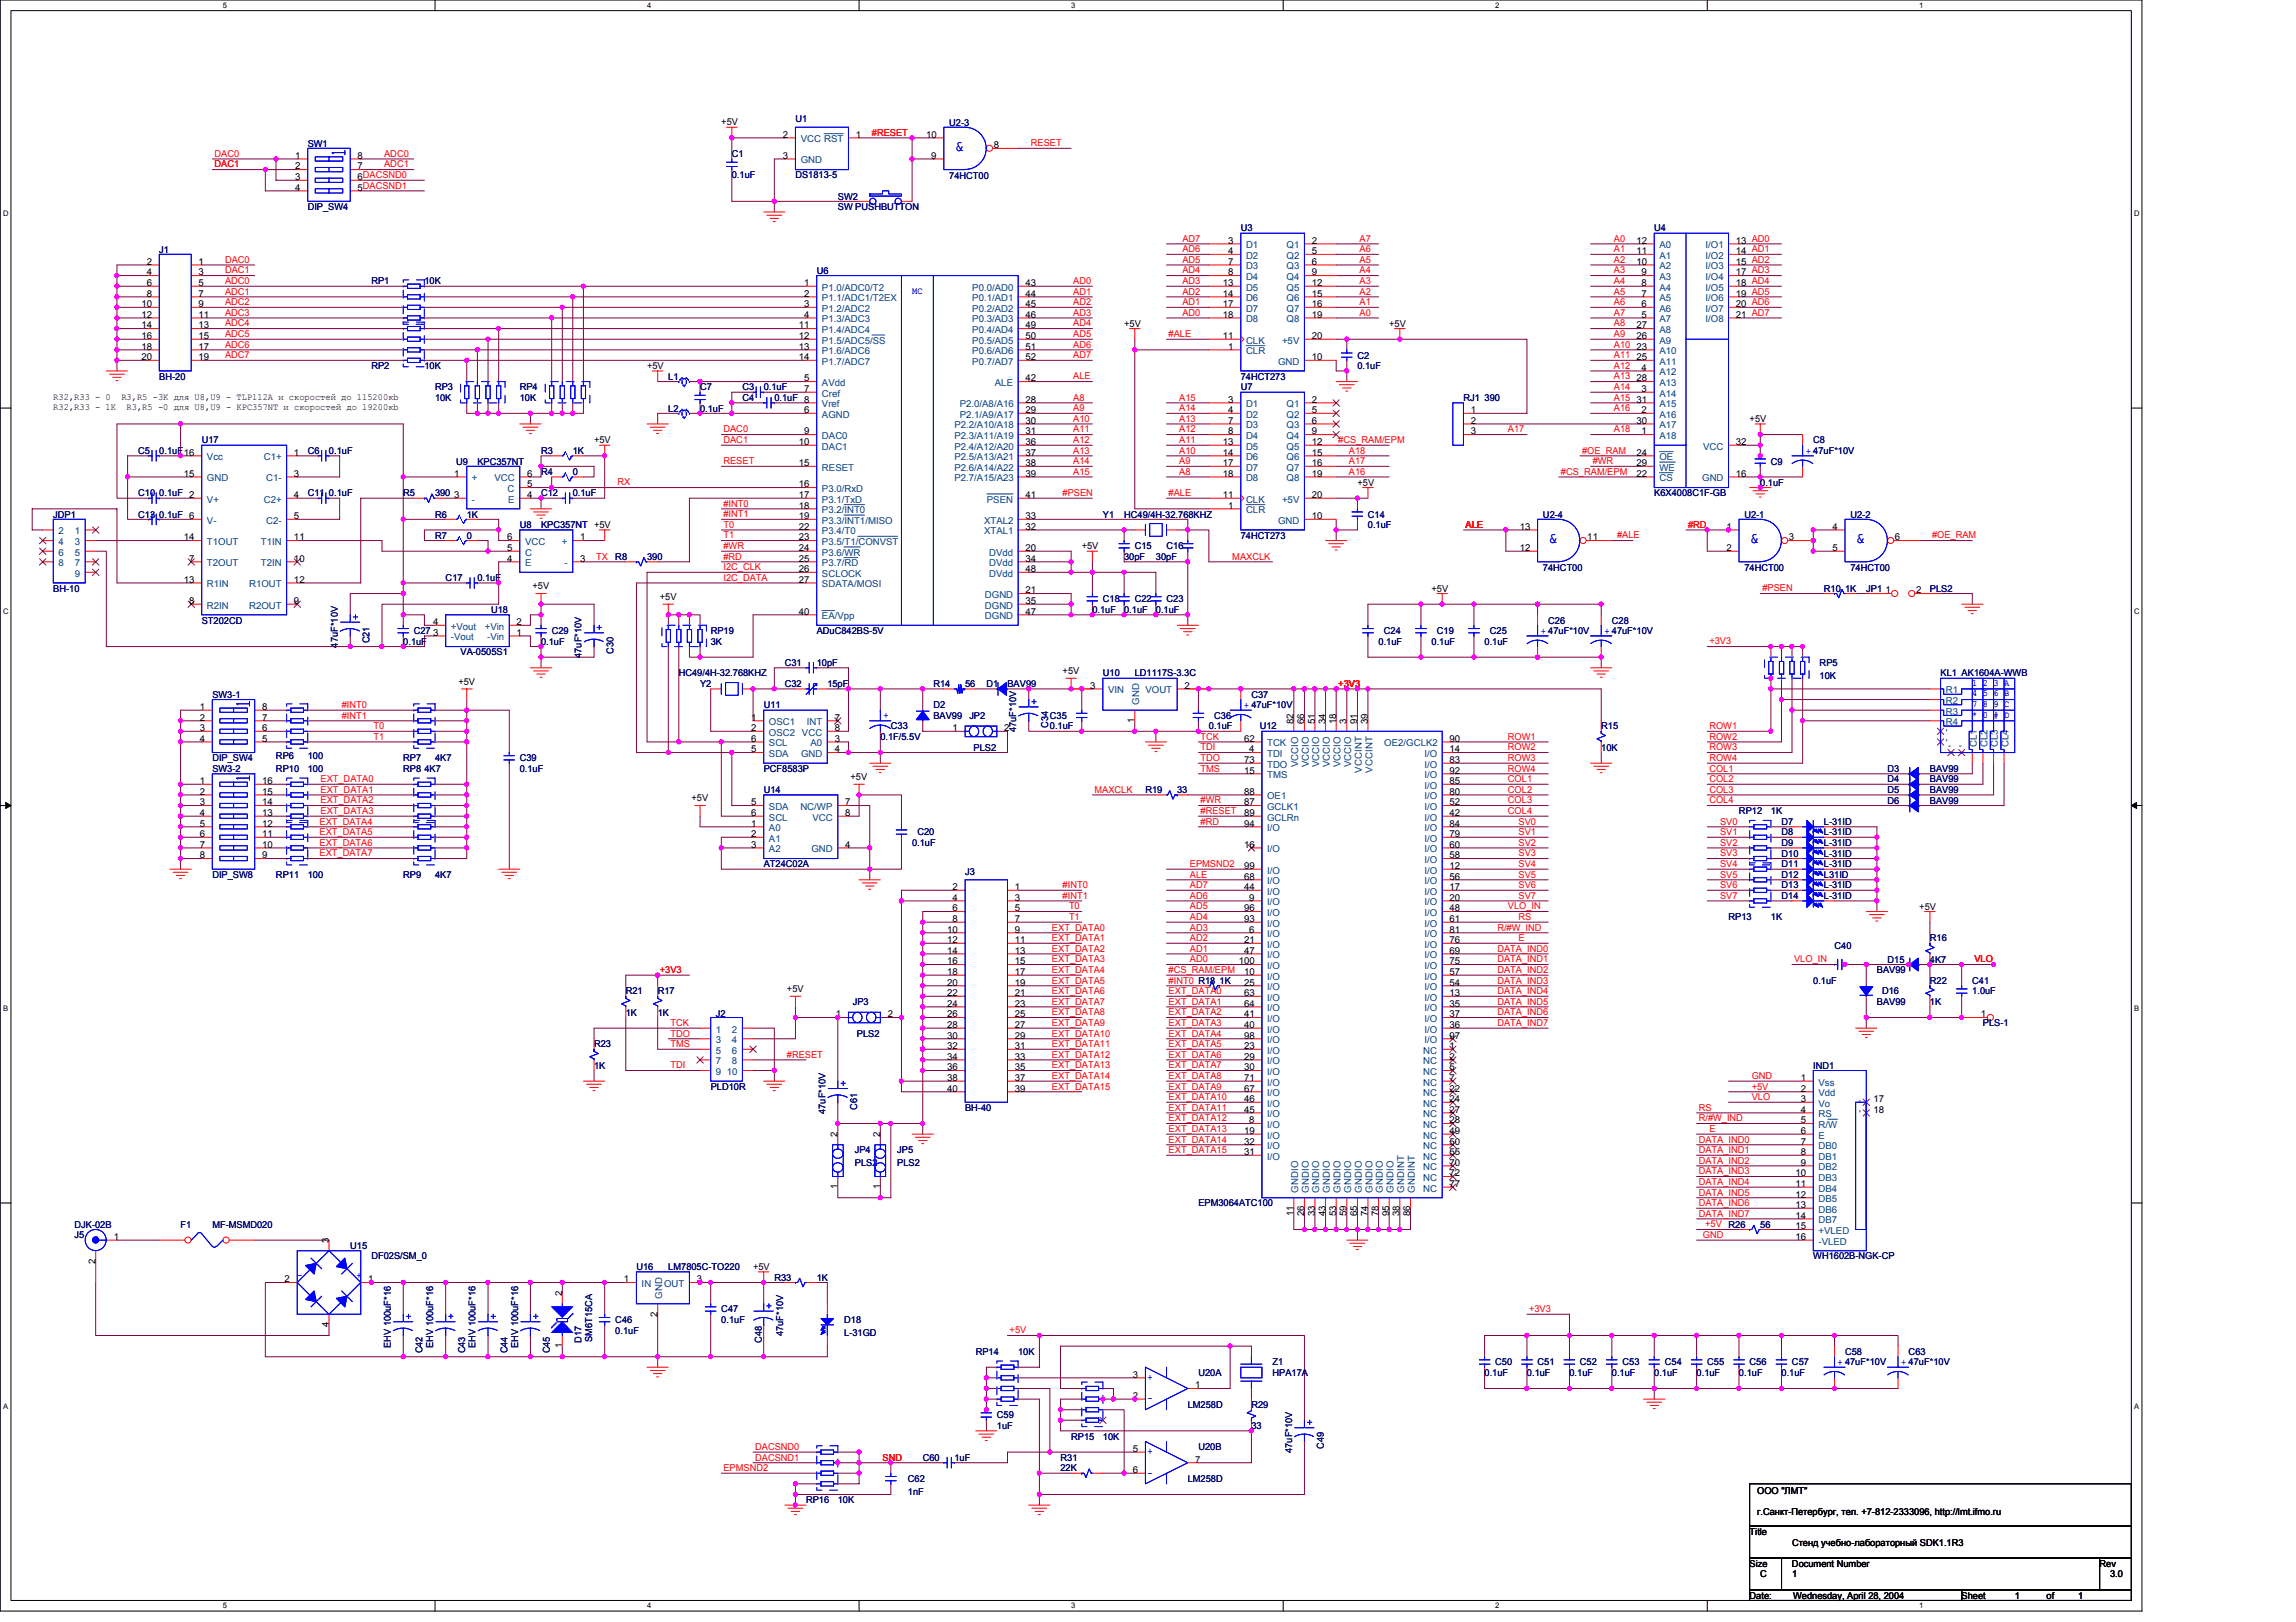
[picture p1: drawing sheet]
<svg xmlns="http://www.w3.org/2000/svg" width="297mm" height="210mm" viewBox="0 0 297 210" stroke-linecap="round" stroke-linejoin="round" font-family="sans-serif">
<defs><g id="words">
<g font-size="2.2" fill="#00f">
<text x="123.5" y="19.6">&amp;</text>
<text x="200.3" y="70.3">&amp;</text>
<text x="226.4" y="70.3">&amp;</text>
<text x="240.1" y="70.3">&amp;</text>
</g>
<g font-size="1.2">
<text x="93.3" y="16.2">+5V</text>
<text x="101.3" y="17.8">2</text>
<text x="110.7" y="17.8">1</text>
<text x="119.8" y="17.8">10</text>
<text x="38.2" y="20.6">1</text>
<text x="38.2" y="21.9">2</text>
<text x="38.2" y="23.3">3</text>
<text x="46.3" y="20.6">8</text>
<text x="46.3" y="21.9">7</text>
<text x="46.3" y="23.3">6DACSND0</text>
<text x="101.3" y="20.6">3</text>
<text x="120.5" y="20.6">9</text>
<text x="128.6" y="19.2">8</text>
<text x="38.2" y="24.7">4</text>
<text x="46.3" y="24.7">5DACSND1</text>
<text x="19" y="34.3">2</text>
<text x="19" y="35.6">4</text>
<text x="25.7" y="34.3">1</text>
<text x="25.7" y="35.6">3</text>
<text x="158.9" y="31.5">3</text>
<text x="158.9" y="32.9">4</text>
<text x="158.9" y="34.3">7</text>
<text x="158.9" y="35.6">8</text>
<text x="169.7" y="31.5">2</text>
<text x="169.7" y="32.9">5</text>
<text x="169.7" y="34.3">6</text>
<text x="169.7" y="35.6">9</text>
<text x="211.7" y="31.5">12</text>
<text x="211.7" y="32.9">11</text>
<text x="211.7" y="34.3">10</text>
<text x="212.4" y="35.6">9</text>
<text x="224.6" y="31.5">13 AD0</text>
<text x="224.6" y="32.9">14 AD1</text>
<text x="224.6" y="34.3">15 AD2</text>
<text x="224.6" y="35.6">17 AD3</text>
<text x="18.3" y="39.8">10</text>
<text x="18.3" y="41.1">12</text>
<text x="19" y="37">6</text>
<text x="19" y="38.4">8</text>
<text x="25.7" y="37">5</text>
<text x="25.7" y="38.4">7</text>
<text x="25.7" y="39.8">9</text>
<text x="25.7" y="41.1">11</text>
<text x="104" y="37">1</text>
<text x="104" y="38.4">2</text>
<text x="104" y="39.8">3</text>
<text x="104" y="41.1">4</text>
<text x="132.7" y="37">43</text>
<text x="132.7" y="38.4">44</text>
<text x="132.7" y="39.8">45</text>
<text x="132.7" y="41.1">46</text>
<text x="158.2" y="37">13</text>
<text x="158.2" y="38.4">14</text>
<text x="158.2" y="39.8">17</text>
<text x="158.2" y="41.1">18</text>
<text x="169.7" y="37">12</text>
<text x="169.7" y="38.4">15</text>
<text x="169.7" y="39.8">16</text>
<text x="169.7" y="41.1">19</text>
<text x="212.4" y="37">8</text>
<text x="212.4" y="38.4">7</text>
<text x="212.4" y="39.8">6</text>
<text x="212.4" y="41.1">5</text>
<text x="224.6" y="37">18 AD4</text>
<text x="224.6" y="38.4">19 AD5</text>
<text x="224.6" y="39.8">20 AD6</text>
<text x="224.6" y="41.1">21 AD7</text>
<text x="18.3" y="42.5">14</text>
<text x="18.3" y="43.9">16</text>
<text x="18.3" y="45.3">18</text>
<text x="18.3" y="46.6">20</text>
<text x="25.7" y="42.5">13</text>
<text x="25.7" y="43.9">15</text>
<text x="25.7" y="45.3">17</text>
<text x="25.7" y="46.6">19</text>
<text x="83.7" y="47.8">+5V</text>
<text x="103.4" y="43.9">12</text>
<text x="103.4" y="42.5">11</text>
<text x="103.4" y="45.3">13</text>
<text x="103.4" y="46.6">14</text>
<text x="132.7" y="42.5">49</text>
<text x="132.7" y="43.9">50</text>
<text x="132.7" y="45.3">51</text>
<text x="132.7" y="46.6">52</text>
<text x="145.4" y="42.3">+5V</text>
<text x="158.2" y="43.9">11</text>
<text x="158.9" y="45.3">1</text>
<text x="169.7" y="46.6">10</text>
<text x="169.7" y="43.9">20</text>
<text x="179.7" y="42.3">+5V</text>
<text x="211.7" y="42.5">27</text>
<text x="211.7" y="43.9">26</text>
<text x="211.7" y="45.3">23</text>
<text x="211.7" y="46.6">25</text>
<text x="212.4" y="48">4</text>
<text x="6.9" y="53.1">R32,R33 - 1K</text>
<text x="6.9" y="51.7">R32,R33 - 0</text>
<text x="15.7" y="51.7">R3,R5 -3K для U8,U9 - TLP112A и скоростей до 115200кb</text>
<text x="16.4" y="53.1">R3,R5 -0 для U8,U9 - KPC357NT и скоростей до 19200кb</text>
<text x="104" y="49.4">5</text>
<text x="104" y="53.5">6</text>
<text x="104" y="50.7">7</text>
<text x="132.7" y="52.1">28</text>
<text x="132.7" y="53.5">29</text>
<text x="132.7" y="49.4">42</text>
<text x="158.9" y="52.1">3</text>
<text x="158.9" y="53.5">4</text>
<text x="169.7" y="52.1">2</text>
<text x="169.7" y="53.5">5</text>
<text x="190.3" y="53.5">1</text>
<text x="211.7" y="49.4">28</text>
<text x="211.7" y="52.1">31</text>
<text x="212.4" y="50.7">3</text>
<text x="212.4" y="53.5">2</text>
<text x="23.8" y="59">16</text>
<text x="38" y="59">1</text>
<text x="76.9" y="57.4">+5V</text>
<text x="103.4" y="57.6">10</text>
<text x="104" y="56.2">9</text>
<text x="132.7" y="54.8">30</text>
<text x="132.7" y="56.2">31</text>
<text x="132.7" y="57.6">36</text>
<text x="132.7" y="59">37</text>
<text x="158.2" y="57.6">13</text>
<text x="158.2" y="59">14</text>
<text x="158.9" y="54.8">7</text>
<text x="158.9" y="56.2">8</text>
<text x="169.7" y="54.8">6</text>
<text x="169.7" y="56.2">9</text>
<text x="169.7" y="57.6">12</text>
<text x="169.7" y="59">15</text>
<text x="190.3" y="54.8">2</text>
<text x="190.3" y="56.2">3</text>
<text x="211.7" y="59">24</text>
<text x="211.7" y="54.8">30</text>
<text x="212.4" y="56.2">1</text>
<text x="224.6" y="57.6">32</text>
<text x="226.4" y="54.6">+5V</text>
<text x="23.8" y="61.7">15</text>
<text x="38" y="64.5">4</text>
<text x="38" y="61.7">3</text>
<text x="58.8" y="61.7">1</text>
<text x="58.8" y="64.5">3</text>
<text x="68.2" y="63.1">5</text>
<text x="68.2" y="61.7">6</text>
<text x="68.2" y="64.5">4</text>
<text x="103.4" y="65.8">18</text>
<text x="103.4" y="60.3">15</text>
<text x="103.4" y="63.1">16</text>
<text x="103.4" y="64.5">17</text>
<text x="132.7" y="60.3">38</text>
<text x="132.7" y="61.7">39</text>
<text x="132.7" y="64.5">41</text>
<text x="158.2" y="60.3">17</text>
<text x="158.2" y="61.7">18</text>
<text x="158.2" y="64.5">11</text>
<text x="158.9" y="65.8">1</text>
<text x="169.7" y="60.3">16</text>
<text x="169.7" y="61.7">19</text>
<text x="169.7" y="64.5">20</text>
<text x="175.6" y="62.8">+5V</text>
<text x="211.7" y="61.7">22</text>
<text x="211.7" y="60.3">29</text>
<text x="224.6" y="61.7">16</text>
<text x="23.8" y="69.9">14</text>
<text x="38" y="69.9">11</text>
<text x="38" y="67.2">5</text>
<text x="65.6" y="71.3">5</text>
<text x="65.6" y="69.9">6</text>
<text x="75.1" y="69.9">1</text>
<text x="103.4" y="67.2">19</text>
<text x="103.4" y="69.9">23</text>
<text x="103.4" y="71.3">24</text>
<text x="103.4" y="68.6">22</text>
<text x="132.7" y="71.3">20</text>
<text x="132.7" y="68.6">32</text>
<text x="132.7" y="67.2">33</text>
<text x="140" y="71.1">+5V</text>
<text x="169.7" y="67.2">10</text>
<text x="196.6" y="68.6">13</text>
<text x="196.6" y="71.3">12</text>
<text x="205.4" y="69.9">11</text>
<text x="223.3" y="68.6">1</text>
<text x="223.3" y="71.3">2</text>
<text x="231.4" y="69.9">3</text>
<text x="237.1" y="68.6">4</text>
<text x="237.1" y="71.3">5</text>
<text x="245.1" y="69.9">6</text>
<text x="23.8" y="75.4">13</text>
<text x="24.5" y="72.7">7</text>
<text x="38" y="75.4">12</text>
<text x="38" y="72.7">10</text>
<text x="65.6" y="72.7">4</text>
<text x="68.9" y="76.3">+5V</text>
<text x="75.1" y="72.7">3</text>
<text x="85.4" y="77.7">+5V</text>
<text x="103.4" y="72.7">25</text>
<text x="103.4" y="74">26</text>
<text x="103.4" y="75.4">27</text>
<text x="132.7" y="76.8">21</text>
<text x="132.7" y="72.7">34</text>
<text x="132.7" y="74">48</text>
<text x="185.2" y="76.6">+5V</text>
<text x="243.9" y="76.8">1</text>
<text x="247.9" y="76.8">2</text>
<text x="24.5" y="78.2">8</text>
<text x="38" y="78.2">9</text>
<text x="56" y="82.3">3</text>
<text x="56" y="80.9">4</text>
<text x="66.8" y="82.3">1</text>
<text x="66.8" y="80.9">2</text>
<text x="103.4" y="79.5">40</text>
<text x="132.7" y="78.2">35</text>
<text x="132.7" y="79.5">47</text>
<text x="59.3" y="88.6">+5V</text>
<text x="137.5" y="87.3">+5V</text>
<text x="141.1" y="89.1">3</text>
<text x="153.2" y="89.1">2</text>
<text x="25.8" y="91.9">1</text>
<text x="25.8" y="93.3">2</text>
<text x="25.8" y="94.6">3</text>
<text x="25.8" y="96">4</text>
<text x="33.9" y="91.9">8</text>
<text x="33.9" y="93.3">7</text>
<text x="33.9" y="94.6">6</text>
<text x="33.9" y="96">5</text>
<text x="97.2" y="93.3">1</text>
<text x="97.2" y="94.6">2</text>
<text x="97.2" y="96">6</text>
<text x="108" y="96">3</text>
<text x="108" y="94.6">8</text>
<text x="108" y="93.3">7</text>
<text x="123.2" y="94.6">1</text>
<text x="129.9" y="94.6">2</text>
<text x="146.8" y="93.6" transform="rotate(-90 146.8 93.6)">1</text>
<text x="160.9" y="96">62</text>
<text x="167.4" y="93.7" transform="rotate(-90 167.4 93.7)">82</text>
<text x="168.7" y="93.7" transform="rotate(-90 168.7 93.7)">66</text>
<text x="170.1" y="93.7" transform="rotate(-90 170.1 93.7)">51</text>
<text x="171.5" y="93.7" transform="rotate(-90 171.5 93.7)">34</text>
<text x="172.8" y="93.7" transform="rotate(-90 172.8 93.7)">18</text>
<text x="174.2" y="93.7" transform="rotate(-90 174.2 93.7)">3</text>
<text x="175.6" y="93.7" transform="rotate(-90 175.6 93.7)">91</text>
<text x="176.9" y="93.7" transform="rotate(-90 176.9 93.7)">39</text>
<text x="187.5" y="96">90</text>
<text x="25.8" y="101.5">1</text>
<text x="33.9" y="101.5">16</text>
<text x="97.2" y="97.4">5</text>
<text x="108" y="97.4">4</text>
<text x="110" y="101">+5V</text>
<text x="160.9" y="98.7">73</text>
<text x="160.9" y="100.1">15</text>
<text x="161.6" y="97.4">4</text>
<text x="187.5" y="100.1">92</text>
<text x="187.5" y="101.5">85</text>
<text x="187.5" y="98.7">83</text>
<text x="187.5" y="97.4">14</text>
<text x="25.8" y="102.8">2</text>
<text x="25.8" y="104.2">3</text>
<text x="25.8" y="105.6">4</text>
<text x="25.8" y="107">5</text>
<text x="33.9" y="102.8">15</text>
<text x="33.9" y="104.2">14</text>
<text x="33.9" y="105.6">13</text>
<text x="33.9" y="107">12</text>
<text x="89.5" y="103.7">+5V</text>
<text x="97.2" y="104.2">5</text>
<text x="97.2" y="105.6">6</text>
<text x="97.2" y="107">1</text>
<text x="109.3" y="104.2">7</text>
<text x="109.3" y="105.6">8</text>
<text x="160.9" y="107">94</text>
<text x="160.9" y="104.2">87</text>
<text x="160.9" y="105.6">89</text>
<text x="160.9" y="102.8">88</text>
<text x="187.5" y="107">84</text>
<text x="187.5" y="102.8">80</text>
<text x="187.5" y="104.2">52</text>
<text x="187.5" y="105.6">42</text>
<text x="25.8" y="108.3">6</text>
<text x="25.8" y="109.7">7</text>
<text x="25.8" y="111.1">8</text>
<text x="33.9" y="108.3">11</text>
<text x="33.9" y="109.7">10</text>
<text x="33.9" y="111.1">9</text>
<text x="97.2" y="108.3">2</text>
<text x="97.2" y="109.7">3</text>
<text x="109.3" y="109.7">4</text>
<text x="160.9" y="112.5">99</text>
<text x="160.9" y="113.8">68</text>
<text x="160.9" y="109.7">16</text>
<text x="187.5" y="108.3">79</text>
<text x="187.5" y="109.7">60</text>
<text x="187.5" y="111.1">58</text>
<text x="187.5" y="113.8">56</text>
<text x="187.5" y="112.5">12</text>
<text x="123.2" y="115.2">2</text>
<text x="123.2" y="116.6">4</text>
<text x="123.2" y="117.9">6</text>
<text x="123.2" y="119.3">8</text>
<text x="131.3" y="115.2">1</text>
<text x="131.3" y="116.6">3</text>
<text x="131.3" y="117.9">5</text>
<text x="131.3" y="119.3">7</text>
<text x="160.9" y="117.9">96</text>
<text x="160.9" y="119.3">93</text>
<text x="160.9" y="115.2">44</text>
<text x="161.6" y="116.6">9</text>
<text x="187.5" y="119.3">61</text>
<text x="187.5" y="117.9">48</text>
<text x="187.5" y="115.2">17</text>
<text x="187.5" y="116.6">20</text>
<text x="248.3" y="117.7">+5V</text>
<text x="122.6" y="120.7">10</text>
<text x="122.6" y="122">12</text>
<text x="122.6" y="123.4">14</text>
<text x="122.6" y="124.8">16</text>
<text x="131.3" y="120.7">9</text>
<text x="131.3" y="122">11</text>
<text x="131.3" y="123.4">13</text>
<text x="131.3" y="124.8">15</text>
<text x="160.3" y="124.8">100</text>
<text x="160.9" y="123.4">47</text>
<text x="160.9" y="122">21</text>
<text x="161.6" y="120.7">6</text>
<text x="187.5" y="120.7">81</text>
<text x="187.5" y="122">76</text>
<text x="187.5" y="124.8">75</text>
<text x="187.5" y="123.4">69</text>
<text x="101.8" y="128.4">+5V</text>
<text x="108.1" y="131.7">1</text>
<text x="114.8" y="131.7">2</text>
<text x="122.6" y="126.2">18</text>
<text x="122.6" y="127.6">20</text>
<text x="122.6" y="128.9">22</text>
<text x="122.6" y="130.3">24</text>
<text x="122.6" y="131.7">26</text>
<text x="131.3" y="126.2">17</text>
<text x="131.3" y="127.6">19</text>
<text x="131.3" y="128.9">21</text>
<text x="131.3" y="130.3">23</text>
<text x="131.3" y="131.7">25</text>
<text x="160.9" y="130.3">64</text>
<text x="160.9" y="128.9">63</text>
<text x="160.9" y="131.7">41</text>
<text x="160.9" y="126.2">10</text>
<text x="160.9" y="127.6">25</text>
<text x="187.5" y="126.2">57</text>
<text x="187.5" y="127.6">54</text>
<text x="187.5" y="130.3">35</text>
<text x="187.5" y="131.7">37</text>
<text x="187.5" y="128.9">13</text>
<text x="256.3" y="131.7">1</text>
<text x="122.6" y="133">28</text>
<text x="122.6" y="134.4">30</text>
<text x="122.6" y="135.8">32</text>
<text x="122.6" y="137.1">34</text>
<text x="131.3" y="133">27</text>
<text x="131.3" y="134.4">29</text>
<text x="131.3" y="135.8">31</text>
<text x="131.3" y="137.1">33</text>
<text x="160.9" y="134.4">98</text>
<text x="160.9" y="137.1">29</text>
<text x="160.9" y="133">40</text>
<text x="160.9" y="135.8">23</text>
<text x="187.5" y="134.4">97</text>
<text x="187.5" y="133">36</text>
<text x="187.5" y="135.8">1</text>
<text x="187.5" y="137.1">2</text>
<text x="122.6" y="138.5">36</text>
<text x="122.6" y="139.9">38</text>
<text x="122.6" y="141.3">40</text>
<text x="131.3" y="138.5">35</text>
<text x="131.3" y="139.9">37</text>
<text x="131.3" y="141.3">39</text>
<text x="160.9" y="139.9">71</text>
<text x="160.9" y="141.3">67</text>
<text x="160.9" y="138.5">30</text>
<text x="160.9" y="144">45</text>
<text x="160.9" y="142.6">46</text>
<text x="187.5" y="138.5">5</text>
<text x="187.5" y="139.9">7</text>
<text x="187.5" y="141.3">22</text>
<text x="187.5" y="142.6">24</text>
<text x="187.5" y="144">27</text>
<text x="233" y="139.9">1</text>
<text x="233" y="141.3">2</text>
<text x="233" y="142.6">3</text>
<text x="233" y="144">4</text>
<text x="242.4" y="142.6">17</text>
<text x="242.4" y="144">18</text>
<text x="108.4" y="147.2" transform="rotate(-90 108.4 147.2)">2</text>
<text x="113.9" y="147.2" transform="rotate(-90 113.9 147.2)">2</text>
<text x="160.9" y="149.5">31</text>
<text x="160.9" y="148.1">32</text>
<text x="160.9" y="146.7">19</text>
<text x="161.6" y="145.4">8</text>
<text x="187.5" y="145.4">28</text>
<text x="187.5" y="146.7">49</text>
<text x="187.5" y="148.1">50</text>
<text x="187.5" y="149.5">55</text>
<text x="233" y="145.4">5</text>
<text x="233" y="146.7">6</text>
<text x="233" y="148.1">7</text>
<text x="233" y="149.5">8</text>
<text x="108.4" y="153.9" transform="rotate(-90 108.4 153.9)">1</text>
<text x="113.9" y="153.9" transform="rotate(-90 113.9 153.9)">1</text>
<text x="187.5" y="150.9">70</text>
<text x="187.5" y="152.2">72</text>
<text x="187.5" y="153.6">77</text>
<text x="232.3" y="152.2">10</text>
<text x="232.3" y="153.6">11</text>
<text x="232.3" y="155">12</text>
<text x="233" y="150.9">9</text>
<text x="14.7" y="160.5">1</text>
<text x="42.5" y="160.9" transform="rotate(-90 42.5 160.9)">3</text>
<text x="167.4" y="157.4" transform="rotate(-90 167.4 157.4)">11</text>
<text x="168.7" y="157.4" transform="rotate(-90 168.7 157.4)">26</text>
<text x="170.1" y="157.4" transform="rotate(-90 170.1 157.4)">33</text>
<text x="171.5" y="157.4" transform="rotate(-90 171.5 157.4)">43</text>
<text x="172.8" y="157.4" transform="rotate(-90 172.8 157.4)">53</text>
<text x="174.2" y="157.4" transform="rotate(-90 174.2 157.4)">59</text>
<text x="175.6" y="157.4" transform="rotate(-90 175.6 157.4)">65</text>
<text x="176.9" y="157.4" transform="rotate(-90 176.9 157.4)">74</text>
<text x="178.3" y="157.4" transform="rotate(-90 178.3 157.4)">78</text>
<text x="179.7" y="157.4" transform="rotate(-90 179.7 157.4)">95</text>
<text x="181.1" y="157.4" transform="rotate(-90 181.1 157.4)">38</text>
<text x="182.5" y="157.4" transform="rotate(-90 182.5 157.4)">86</text>
<text x="232.3" y="156.3">13</text>
<text x="232.3" y="157.7">14</text>
<text x="232.3" y="159.1">15</text>
<text x="232.3" y="160.5">16</text>
<text x="12.4" y="163.5" transform="rotate(-90 12.4 163.5)">2</text>
<text x="36.8" y="165.9">2</text>
<text x="47.6" y="165.9">1</text>
<text x="72.7" y="167.8" transform="rotate(-90 72.7 167.8)">2</text>
<text x="80.7" y="165.9">1</text>
<text x="90.1" y="165.9">3</text>
<text x="97.4" y="164.3">+5V</text>
<text x="42.5" y="171.7" transform="rotate(-90 42.5 171.7)">4</text>
<text x="85.1" y="170.4" transform="rotate(-90 85.1 170.4)">2</text>
<text x="72.7" y="174.5" transform="rotate(-90 72.7 174.5)">1</text>
<text x="146.6" y="178.3">3</text>
<text x="154.6" y="179.7">1</text>
<text x="146.6" y="181">2</text>
<text x="146.6" y="187.9">5</text>
<text x="146.6" y="190.6">6</text>
<text x="154.6" y="189.3">7</text>
<text x="227.3" y="193.3">ООО &quot;ЛМТ&quot;</text>
<text x="227.3" y="196">г.Санкт-Петербург, тел. +7-812-2333096, http://lmt.ifmo.ru</text>
<text x="226.4" y="198.6">Title</text>
<text x="226.4" y="202.8">Size</text>
<text x="231.8" y="202.8">Document Number</text>
<text x="231.8" y="200">Стенд учебно-лабораторный SDK1.1R3</text>
<text x="271.6" y="202.8">Rev</text>
<text x="226.4" y="206.9">Date:</text>
<text x="227.7" y="204.1">C</text>
<text x="231.8" y="204.1">1</text>
<text x="232" y="206.9">Wednesday, April 28, 2004</text>
<text x="253.8" y="206.9">Sheet</text>
<text x="260.6" y="206.9">1</text>
<text x="264.8" y="206.9">of</text>
<text x="268.9" y="206.9">1</text>
<text x="273" y="204.1">3.0</text>
</g>
<g font-size="1.2" fill="#000080">
<text x="102.9" y="15.8">U1</text>
<text x="122.8" y="16.3">U2-3</text>
<text x="39.8" y="19">SW1</text>
<text x="94.7" y="20.3">C1</text>
<text x="94.7" y="23.1">0.1uF</text>
<text x="102.9" y="23.1">DS1813-5</text>
<text x="122.8" y="23.2">74HCT00</text>
<text x="39.8" y="27.2">DIP_SW4</text>
<text x="108.4" y="25.8">SW2</text>
<text x="108.4" y="27.2">SW PUSHBUTTON</text>
<text x="160.5" y="29.9">U3</text>
<text x="214" y="29.9">U4</text>
<text x="20.6" y="32.7">J1</text>
<text x="105.7" y="35.4">U6</text>
<text x="48" y="36.8">RP1</text>
<text x="54.9" y="36.8">10K</text>
<text x="48" y="47.8">RP2</text>
<text x="54.9" y="47.8">10K</text>
<text x="175.6" y="46.4">C2</text>
<text x="175.6" y="47.8">0.1uF</text>
<text x="20.6" y="49.1">BH-20</text>
<text x="56.3" y="50.5">RP3</text>
<text x="56.3" y="51.9">10K</text>
<text x="67.2" y="50.5">RP4</text>
<text x="67.2" y="51.9">10K</text>
<text x="86.5" y="49.1">L1</text>
<text x="86.5" y="53.3">L2</text>
<text x="90.6" y="50.5">C7</text>
<text x="90.6" y="53.3">0.1uF</text>
<text x="96.1" y="50.5">C3</text>
<text x="96.1" y="51.9">C4</text>
<text x="98.8" y="50.5">0.1uF</text>
<text x="100.2" y="51.9">0.1uF 8</text>
<text x="160.5" y="49.1">74HCT273</text>
<text x="160.5" y="50.5">U7</text>
<text x="189.3" y="51.9">RJ1 390</text>
<text x="17.9" y="58.7">C5</text>
<text x="20.6" y="58.7">0.1uF</text>
<text x="26.1" y="57.4">U17</text>
<text x="39.8" y="58.7">C6</text>
<text x="42.6" y="58.7">0.1uF</text>
<text x="70" y="58.7">R3</text>
<text x="74.1" y="58.7">1K</text>
<text x="234.6" y="57.4">C8</text>
<text x="17.9" y="64.2">C10 0.1uF 2</text>
<text x="39.8" y="64.2">C11 0.1uF</text>
<text x="52.2" y="64.2">R5</text>
<text x="56.3" y="64.2">390</text>
<text x="59" y="60.1">U9</text>
<text x="61.8" y="60.1">KPC357NT</text>
<text x="70" y="61.5">R4</text>
<text x="70" y="64.2">C12</text>
<text x="74.1" y="64.2">0.1uF</text>
<text x="74.1" y="61.5">0</text>
<text x="214" y="64.2">K6X4008C1F-GB</text>
<text x="227.7" y="62.8">0.1uF</text>
<text x="229.1" y="60.1">C9</text>
<text x="6.9" y="67">JDP1</text>
<text x="17.9" y="67">C13 0.1uF 6</text>
<text x="56.3" y="69.7">R7</text>
<text x="56.3" y="67">R6</text>
<text x="60.4" y="69.7">0</text>
<text x="60.4" y="67">1K</text>
<text x="67.2" y="68.3">U8</text>
<text x="70" y="68.3">KPC357NT +5V</text>
<text x="142.7" y="67">Y1</text>
<text x="145.4" y="67">HC49/4H-32.768KHZ</text>
<text x="146.8" y="71.1">C15</text>
<text x="150.9" y="71.1">C16</text>
<text x="160.5" y="69.7">74HCT273</text>
<text x="177" y="67">C14</text>
<text x="177" y="68.3">0.1uF</text>
<text x="199.6" y="67.1">U2-4</text>
<text x="225.7" y="67.1">U2-1</text>
<text x="239.4" y="67.1">U2-2</text>
<text x="6.9" y="76.6">BH-10</text>
<text x="57.7" y="75.2">C17</text>
<text x="61.8" y="75.2">0.1uF</text>
<text x="79.6" y="72.5">R8</text>
<text x="83.7" y="72.5">390</text>
<text x="142.7" y="77.9">C18</text>
<text x="145.4" y="72.5">30pF</text>
<text x="146.8" y="77.9">C22</text>
<text x="149.5" y="72.5">30pF</text>
<text x="150.9" y="77.9">C23</text>
<text x="199.6" y="74">74HCT00</text>
<text x="225.7" y="74">74HCT00</text>
<text x="236" y="76.6">R10 1K</text>
<text x="239.4" y="74">74HCT00</text>
<text x="241.4" y="76.6">JP1</text>
<text x="249.7" y="76.6">PLS2</text>
<text x="26.1" y="80.7">ST202CD</text>
<text x="43.7" y="83.8" transform="rotate(-90 43.7 83.8)">47uF*10V</text>
<text x="47.8" y="83.3" transform="rotate(-90 47.8 83.3)">C21</text>
<text x="52.2" y="83.4">0.1uF</text>
<text x="53.5" y="82">C27</text>
<text x="63.5" y="79.3">U18</text>
<text x="70" y="83.4">0.1uF</text>
<text x="71.4" y="82">C29</text>
<text x="91.9" y="82">RP19</text>
<text x="91.9" y="83.4">3K</text>
<text x="105.7" y="82">ADuC842BS-5V</text>
<text x="141.3" y="79.3">0.1uF</text>
<text x="145.4" y="79.3">0.1uF</text>
<text x="149.5" y="79.3">0.1uF</text>
<text x="178.3" y="83.4">0.1uF</text>
<text x="179" y="82">C24</text>
<text x="185.2" y="83.4">0.1uF</text>
<text x="185.9" y="82">C19</text>
<text x="192.1" y="83.4">0.1uF</text>
<text x="192.8" y="82">C25</text>
<text x="200.3" y="80.7">C26</text>
<text x="208.5" y="80.7">C28</text>
<text x="59.6" y="84.8">VA-0505S1</text>
<text x="75.2" y="85.2" transform="rotate(-90 75.2 85.2)">47uF*10V</text>
<text x="79.4" y="84.6" transform="rotate(-90 79.4 84.6)">C30</text>
<text x="87.8" y="87.5">HC49/4H-32.768KHZ</text>
<text x="90.6" y="88.9">Y2</text>
<text x="101.5" y="86.2">C31</text>
<text x="101.5" y="88.9">C32</text>
<text x="105.7" y="86.2">10pF</text>
<text x="107" y="88.9">15pF</text>
<text x="120.8" y="88.9">R14</text>
<text x="124.9" y="88.9">56</text>
<text x="127.6" y="88.9">D1</text>
<text x="130.3" y="88.9">BAV99</text>
<text x="142.7" y="87.5">U10</text>
<text x="146.8" y="87.5">LD1117S-3.3C</text>
<text x="235.4" y="86.2">RP5</text>
<text x="235.4" y="87.8">10K</text>
<text x="251.1" y="87.5">KL1 AK1604A-WWB</text>
<text x="27.5" y="90.3">SW3-1</text>
<text x="98.8" y="91.7">U11</text>
<text x="113.9" y="95.8">0.1F/5.5V</text>
<text x="115.2" y="94.4">C33</text>
<text x="120.8" y="91.7">D2</text>
<text x="120.8" y="93">BAV99</text>
<text x="125.4" y="93">JP2</text>
<text x="131.5" y="94.8" transform="rotate(-90 131.5 94.8)">47uF*10V</text>
<text x="135.6" y="94.2" transform="rotate(-90 135.6 94.2)">C34</text>
<text x="135.8" y="93">C35</text>
<text x="135.8" y="94.4">0.1uF</text>
<text x="156.4" y="94.4">0.1uF</text>
<text x="157.1" y="93">C36</text>
<text x="161.9" y="90.3">C37</text>
<text x="163" y="94.4">U12</text>
<text x="207.2" y="94.4">R15</text>
<text x="27.5" y="98.5">DIP_SW4</text>
<text x="27.5" y="99.9">SW3-2</text>
<text x="35.7" y="98.2">RP6</text>
<text x="35.7" y="99.9">RP10</text>
<text x="39.8" y="99.9">100</text>
<text x="39.8" y="98.2">100</text>
<text x="52.2" y="99.9">RP8 4K7</text>
<text x="52.2" y="98.5">RP7</text>
<text x="56.3" y="98.5">4K7</text>
<text x="67.2" y="98.5">C39</text>
<text x="67.2" y="99.9">0.1uF</text>
<text x="98.8" y="99.9">PCF8583P</text>
<text x="126" y="97.1">PLS2</text>
<text x="207.2" y="97.1">10K</text>
<text x="244.2" y="101.3">D4</text>
<text x="244.2" y="99.9">D3</text>
<text x="249.7" y="101.3">BAV99</text>
<text x="249.7" y="99.9">BAV99</text>
<text x="98.8" y="102.6">U14</text>
<text x="148.2" y="102.6">R19</text>
<text x="152.3" y="102.6">33</text>
<text x="225" y="105.4">RP12</text>
<text x="229.1" y="105.4">1K</text>
<text x="230.5" y="106.7">D7</text>
<text x="236" y="106.7">L-31ID</text>
<text x="244.2" y="102.6">D5</text>
<text x="244.2" y="104">D6</text>
<text x="249.7" y="102.6">BAV99</text>
<text x="249.7" y="104">BAV99</text>
<text x="27.5" y="113.6">DIP_SW8</text>
<text x="35.7" y="113.6">RP11</text>
<text x="39.8" y="113.6">100</text>
<text x="52.2" y="113.6">RP9</text>
<text x="56.3" y="113.6">4K7</text>
<text x="98.8" y="112.2">AT24C02A</text>
<text x="118" y="109.5">0.1uF</text>
<text x="118.7" y="108.1">C20</text>
<text x="124.9" y="113.2">J3</text>
<text x="230.5" y="112.2">D11</text>
<text x="230.5" y="108.1">D8</text>
<text x="230.5" y="109.5">D9</text>
<text x="230.5" y="113.6">D12</text>
<text x="230.5" y="110.8">D10</text>
<text x="236" y="112.2">L-31ID</text>
<text x="236" y="113.6">L31ID</text>
<text x="236" y="110.8">L-31ID</text>
<text x="236" y="108.1">L-31ID</text>
<text x="236" y="109.5">L-31ID</text>
<text x="223.6" y="119.1">RP13</text>
<text x="229.1" y="119.1">1K</text>
<text x="230.5" y="115">D13</text>
<text x="230.5" y="116.3">D14</text>
<text x="236" y="115">L-31ID</text>
<text x="236" y="116.3">L-31ID</text>
<text x="237.3" y="122.8">C40</text>
<text x="242.8" y="125.9">BAV99</text>
<text x="244.2" y="124.6">D15</text>
<text x="249.7" y="121.8">R16</text>
<text x="249.7" y="124.6">4K7</text>
<text x="81" y="128.7">R21</text>
<text x="81" y="131.4">1K</text>
<text x="85.1" y="128.7">R17</text>
<text x="85.1" y="131.4">1K</text>
<text x="92.6" y="131.6">J2</text>
<text x="110.3" y="130">JP3</text>
<text x="234.6" y="127.3">0.1uF</text>
<text x="242.8" y="130">BAV99</text>
<text x="243.5" y="128.7">D16</text>
<text x="249.7" y="127.3">R22</text>
<text x="249.7" y="130">1K</text>
<text x="255.2" y="127.3">C41</text>
<text x="255.2" y="128.7">1.0uF</text>
<text x="76.9" y="135.6">R23</text>
<text x="110.9" y="134.2">PLS2</text>
<text x="256.5" y="132.8">PLS-1</text>
<text x="76.9" y="138.3">1K</text>
<text x="91.9" y="141">PLD10R</text>
<text x="110.9" y="143.6" transform="rotate(-90 110.9 143.6)">C61</text>
<text x="124.9" y="143.8">BH-40</text>
<text x="234.6" y="138.3">IND1</text>
<text x="106.8" y="144.2" transform="rotate(-90 106.8 144.2)">47uF*10V</text>
<text x="110.6" y="149.3">JP4</text>
<text x="116.1" y="149.3">JP5</text>
<text x="110.6" y="150.9">PLS2</text>
<text x="116.1" y="150.9">PLS2</text>
<text x="9.6" y="160.2">J5</text>
<text x="9.6" y="158.9">DJK-02B</text>
<text x="23.4" y="158.9">F1</text>
<text x="27.5" y="158.9">MF-MSMD020</text>
<text x="45.3" y="161.6">U15</text>
<text x="155" y="156.1">EPM3064ATC100</text>
<text x="223.6" y="158.9">R26</text>
<text x="227.7" y="158.9">56</text>
<text x="48" y="163">DF02S/SM_0</text>
<text x="82.3" y="164.3">U16</text>
<text x="86.5" y="164.3">LM7805C-TO220</text>
<text x="100.2" y="165.7">R33</text>
<text x="105.7" y="165.7">1K</text>
<text x="234.6" y="163">WH1602B-NGK-CP</text>
<text x="75.2" y="173.8" transform="rotate(-90 75.2 173.8)">D17</text>
<text x="76.6" y="173.7" transform="rotate(-90 76.6 173.7)">SM6T15CA</text>
<text x="79.6" y="171.2">C46</text>
<text x="79.6" y="172.6">0.1uF</text>
<text x="93.3" y="169.8">C47</text>
<text x="93.3" y="171.2">0.1uF</text>
<text x="98.6" y="173.8" transform="rotate(-90 98.6 173.8)">C48</text>
<text x="101.3" y="173" transform="rotate(-90 101.3 173)">47uF*10V</text>
<text x="109.2" y="171.2">D18</text>
<text x="109.2" y="172.8">L-31GD</text>
<text x="50.6" y="174.5" transform="rotate(-90 50.6 174.5)">EHV 100uF*16</text>
<text x="54.7" y="175.2" transform="rotate(-90 54.7 175.2)">C42</text>
<text x="56" y="174.5" transform="rotate(-90 56 174.5)">EHV 100uF*16</text>
<text x="60.2" y="175.2" transform="rotate(-90 60.2 175.2)">C43</text>
<text x="61.5" y="174.5" transform="rotate(-90 61.5 174.5)">EHV 100uF*16</text>
<text x="65.7" y="175.2" transform="rotate(-90 65.7 175.2)">C44</text>
<text x="67" y="174.5" transform="rotate(-90 67 174.5)">EHV 100uF*16</text>
<text x="71.1" y="175.2" transform="rotate(-90 71.1 175.2)">C45</text>
<text x="126.2" y="175.3">RP14</text>
<text x="131.7" y="175.3">10K</text>
<text x="155" y="178.1">U20A</text>
<text x="164.6" y="176.7">Z1</text>
<text x="164.6" y="178.1">HPA17A</text>
<text x="192.1" y="178.1">0.1uF</text>
<text x="193.4" y="176.7">C50</text>
<text x="197.5" y="178.1">0.1uF</text>
<text x="198.9" y="176.7">C51</text>
<text x="203" y="178.1">0.1uF</text>
<text x="204.4" y="176.7">C52</text>
<text x="208.5" y="178.1">0.1uF</text>
<text x="209.9" y="176.7">C53</text>
<text x="214" y="178.1">0.1uF</text>
<text x="215.4" y="176.7">C54</text>
<text x="219.5" y="178.1">0.1uF</text>
<text x="220.9" y="176.7">C55</text>
<text x="225" y="178.1">0.1uF</text>
<text x="226.4" y="176.7">C56</text>
<text x="230.5" y="178.1">0.1uF</text>
<text x="231.8" y="176.7">C57</text>
<text x="238.7" y="175.3">C58</text>
<text x="246.9" y="175.3">C63</text>
<text x="129" y="183.6">C59</text>
<text x="129" y="184.9">1uF</text>
<text x="153.7" y="182.2">LM258D</text>
<text x="161.9" y="182.2">R29</text>
<text x="161.9" y="184.9">33</text>
<text x="117.5" y="191.8">C62</text>
<text x="119.4" y="189">C60</text>
<text x="123.5" y="189">1uF</text>
<text x="137.2" y="189">R31</text>
<text x="137.2" y="190.4">22K</text>
<text x="138.6" y="186.3">RP15</text>
<text x="142.7" y="186.3">10K</text>
<text x="153.7" y="191.8">LM258D</text>
<text x="155" y="187.7">U20B</text>
<text x="167.1" y="188" transform="rotate(-90 167.1 188)">47uF*10V</text>
<text x="171.3" y="187.5" transform="rotate(-90 171.3 187.5)">C49</text>
<text x="104.3" y="194.5">RP16</text>
<text x="108.4" y="194.5">10K</text>
<text x="117.5" y="193.4">1nF</text>
</g>
<g font-size="1.2" fill="#f00">
<text x="112.8" y="17.6">#RESET</text>
<text x="27.7" y="20.3">DAC0</text>
<text x="27.7" y="21.7">DAC1</text>
<text x="49.7" y="20.3">ADC0</text>
<text x="49.7" y="21.7">ADC1</text>
<text x="133.4" y="18.9">RESET</text>
<text x="29.1" y="35.4">DAC1</text>
<text x="29.1" y="34">DAC0</text>
<text x="153" y="35.4">AD4</text>
<text x="153" y="32.6">AD6</text>
<text x="153" y="34">AD5</text>
<text x="153" y="31.3">AD7</text>
<text x="175.9" y="34">A5</text>
<text x="175.9" y="35.4">A4</text>
<text x="175.9" y="31.3">A7</text>
<text x="175.9" y="32.6">A6</text>
<text x="208.8" y="32.6">A1</text>
<text x="208.8" y="35.4">A3</text>
<text x="208.8" y="31.3">A0</text>
<text x="208.8" y="34">A2</text>
<text x="29.1" y="38.1">ADC1</text>
<text x="29.1" y="40.9">ADC3</text>
<text x="29.1" y="36.8">ADC0</text>
<text x="29.1" y="39.5">ADC2</text>
<text x="138.8" y="38.1">AD1</text>
<text x="138.8" y="40.9">AD3</text>
<text x="138.8" y="39.5">AD2</text>
<text x="138.8" y="36.8">AD0</text>
<text x="153" y="40.9">AD0</text>
<text x="153" y="38.1">AD2</text>
<text x="153" y="39.5">AD1</text>
<text x="153" y="36.8">AD3</text>
<text x="175.9" y="39.5">A1</text>
<text x="175.9" y="40.9">A0</text>
<text x="175.9" y="36.8">A3</text>
<text x="175.9" y="38.1">A2</text>
<text x="208.8" y="38.1">A5</text>
<text x="208.8" y="36.8">A4</text>
<text x="208.8" y="40.9">A7</text>
<text x="208.8" y="39.5">A6</text>
<text x="29.1" y="42.2">ADC4</text>
<text x="29.1" y="45">ADC6</text>
<text x="29.1" y="43.6">ADC5</text>
<text x="29.1" y="46.4">ADC7</text>
<text x="138.8" y="45">AD6</text>
<text x="138.8" y="46.4">AD7</text>
<text x="138.8" y="42.2">AD4</text>
<text x="138.8" y="43.6">AD5</text>
<text x="151.2" y="43.6">#ALE</text>
<text x="208.8" y="46.4">A11</text>
<text x="208.8" y="45">A10</text>
<text x="208.8" y="42.2">A8</text>
<text x="208.8" y="47.7">A12</text>
<text x="208.8" y="43.6">A9</text>
<text x="138.8" y="53.2">A9</text>
<text x="138.8" y="49.1">ALE</text>
<text x="138.8" y="51.9">A8</text>
<text x="152.6" y="51.9">A15</text>
<text x="152.6" y="53.2">A14</text>
<text x="208.8" y="53.2">A16</text>
<text x="208.8" y="51.9">A15</text>
<text x="208.8" y="49.1">A13</text>
<text x="208.8" y="50.5">A14</text>
<text x="93.6" y="56">DAC0</text>
<text x="93.6" y="57.3">DAC1</text>
<text x="138.8" y="58.7">A13</text>
<text x="138.8" y="57.3">A12</text>
<text x="138.8" y="54.6">A10</text>
<text x="138.8" y="56">A11</text>
<text x="152.6" y="54.6">A13</text>
<text x="152.6" y="57.3">A11</text>
<text x="152.6" y="56">A12</text>
<text x="152.6" y="58.7">A10</text>
<text x="173.1" y="57.3">#CS_RAM/EPM</text>
<text x="174.5" y="58.7">A18</text>
<text x="195.1" y="56">A17</text>
<text x="204.7" y="58.7">#OE_RAM</text>
<text x="208.8" y="56">A18</text>
<text x="79.9" y="62.8">RX</text>
<text x="93.6" y="60.1">RESET</text>
<text x="93.6" y="65.6">#INT0</text>
<text x="137.5" y="64.2">#PSEN</text>
<text x="138.8" y="61.4">A15</text>
<text x="138.8" y="60.1">A14</text>
<text x="151.2" y="64.2">#ALE</text>
<text x="152.6" y="61.4">A8</text>
<text x="152.6" y="60.1">A9</text>
<text x="174.5" y="60.1">A17</text>
<text x="174.5" y="61.4">A16</text>
<text x="201.9" y="61.4">#CS_RAM/EPM</text>
<text x="206.1" y="60.1">#WR</text>
<text x="93.6" y="66.9">#INT1</text>
<text x="93.6" y="71.1">#WR</text>
<text x="93.6" y="68.3">T0</text>
<text x="93.6" y="69.7">T1</text>
<text x="189.6" y="68.3">ALE</text>
<text x="209.2" y="69.7">#ALE</text>
<text x="218.4" y="68.3">#RD</text>
<text x="250" y="69.7">#OE_RAM</text>
<text x="77.1" y="72.4">TX</text>
<text x="93.6" y="73.8">I2C_CLK</text>
<text x="93.6" y="75.2">I2C_DATA</text>
<text x="93.6" y="72.4">#RD</text>
<text x="159.4" y="72.4">MAXCLK</text>
<text x="228" y="76.5">#PSEN</text>
<text x="221.1" y="83.4">+3V3</text>
<text x="173.1" y="88.9">+3V3</text>
<text x="44.2" y="91.6">#INT0</text>
<text x="44.2" y="93">#INT1</text>
<text x="48.3" y="94.4">T0</text>
<text x="48.3" y="95.7">T1</text>
<text x="155.3" y="95.7">TCK</text>
<text x="195.1" y="95.7">ROW1</text>
<text x="221.1" y="94.4">ROW1</text>
<text x="221.1" y="95.7">ROW2</text>
<text x="41.5" y="101.2">EXT_DATA0</text>
<text x="155.3" y="99.9">TMS</text>
<text x="155.3" y="97.1">TDI</text>
<text x="155.3" y="98.5">TDO</text>
<text x="195.1" y="99.9">ROW4</text>
<text x="195.1" y="97.1">ROW2</text>
<text x="195.1" y="101.2">COL1</text>
<text x="195.1" y="98.5">ROW3</text>
<text x="221.1" y="98.5">ROW4</text>
<text x="221.1" y="99.9">COL1</text>
<text x="221.1" y="101.2">COL2</text>
<text x="221.1" y="97.1">ROW3</text>
<text x="41.3" y="106.7">EXT_DATA4</text>
<text x="41.5" y="102.6">EXT_DATA1</text>
<text x="41.5" y="104">EXT_DATA2</text>
<text x="41.5" y="105.3">EXT_DATA3</text>
<text x="141.6" y="102.6">MAXCLK</text>
<text x="155.3" y="106.7">#RD</text>
<text x="155.3" y="105.3">#RESET</text>
<text x="155.3" y="104">#WR</text>
<text x="195.1" y="105.3">COL4</text>
<text x="195.1" y="104">COL3</text>
<text x="195.1" y="102.6">COL2</text>
<text x="196.5" y="106.7">SV0</text>
<text x="221.1" y="104">COL4</text>
<text x="221.1" y="102.6">COL3</text>
<text x="222.5" y="106.7">SV0</text>
<text x="41.3" y="108.1">EXT_DATA5</text>
<text x="41.3" y="109.5">EXT_DATA6</text>
<text x="41.3" y="110.8">EXT_DATA7</text>
<text x="153.9" y="113.6">ALE</text>
<text x="153.9" y="112.2">EPMSND2</text>
<text x="196.5" y="110.8">SV3</text>
<text x="196.5" y="112.2">SV4</text>
<text x="196.5" y="113.6">SV5</text>
<text x="196.5" y="109.5">SV2</text>
<text x="196.5" y="108.1">SV1</text>
<text x="222.5" y="109.5">SV2</text>
<text x="222.5" y="108.1">SV1</text>
<text x="222.5" y="112.2">SV4</text>
<text x="222.5" y="113.6">SV5</text>
<text x="222.5" y="110.8">SV3</text>
<text x="137.5" y="116.3">#INT1</text>
<text x="137.5" y="114.9">#INT0</text>
<text x="138.3" y="119.1">T1</text>
<text x="138.3" y="117.7">T0</text>
<text x="153.9" y="114.9">AD7</text>
<text x="153.9" y="117.7">AD5</text>
<text x="153.9" y="119.1">AD4</text>
<text x="153.9" y="116.3">AD6</text>
<text x="195.1" y="117.7">VLO_IN</text>
<text x="196.5" y="116.3">SV7</text>
<text x="196.5" y="114.9">SV6</text>
<text x="196.5" y="119.1">RS</text>
<text x="222.5" y="114.9">SV6</text>
<text x="222.5" y="116.3">SV7</text>
<text x="85.4" y="125.9">+3V3</text>
<text x="136.1" y="123.2">EXT_DATA2</text>
<text x="136.1" y="120.4">EXT_DATA0</text>
<text x="136.1" y="121.8">EXT_DATA1</text>
<text x="136.1" y="124.5">EXT_DATA3</text>
<text x="136.1" y="125.9">EXT_DATA4</text>
<text x="151.2" y="125.9">#CS_RAM/EPM</text>
<text x="153.9" y="123.2">AD1</text>
<text x="153.9" y="121.8">AD2</text>
<text x="153.9" y="120.4">AD3</text>
<text x="153.9" y="124.5">AD0</text>
<text x="193.7" y="125.9">DATA_IND2</text>
<text x="193.7" y="124.5">DATA_IND1</text>
<text x="193.7" y="120.4">R/#W_IND</text>
<text x="193.7" y="123.2">DATA_IND0</text>
<text x="196.5" y="121.8">E</text>
<text x="232.1" y="124.5">VLO_IN</text>
<text x="255.4" y="124.5">VLO</text>
<text x="136.1" y="127.3">EXT_DATA5</text>
<text x="136.1" y="128.7">EXT_DATA6</text>
<text x="136.1" y="130">EXT_DATA7</text>
<text x="136.1" y="131.4">EXT_DATA8</text>
<text x="151.2" y="128.7">EXT_DATA0</text>
<text x="151.2" y="127.3">#INT0 R18 1K</text>
<text x="151.2" y="131.4">EXT_DATA2</text>
<text x="151.2" y="130">EXT_DATA1</text>
<text x="193.7" y="128.7">DATA_IND4</text>
<text x="193.7" y="130">DATA_IND5</text>
<text x="193.7" y="131.4">DATA_IND6</text>
<text x="193.7" y="127.3">DATA_IND3</text>
<text x="86.7" y="134.2">TDO</text>
<text x="86.7" y="132.8">TCK</text>
<text x="86.7" y="135.5">TMS</text>
<text x="101.8" y="136.9">#RESET</text>
<text x="136.1" y="134.2">EXT_DATA10</text>
<text x="136.1" y="132.8">EXT_DATA9</text>
<text x="136.1" y="135.5">EXT_DATA11</text>
<text x="136.1" y="136.9">EXT_DATA12</text>
<text x="151.2" y="134.2">EXT_DATA4</text>
<text x="151.2" y="136.9">EXT_DATA6</text>
<text x="151.2" y="135.5">EXT_DATA5</text>
<text x="151.2" y="132.8">EXT_DATA3</text>
<text x="193.7" y="132.8">DATA_IND7</text>
<text x="86.7" y="138.3">TDI</text>
<text x="136.1" y="141">EXT_DATA15</text>
<text x="136.1" y="139.6">EXT_DATA14</text>
<text x="136.1" y="138.3">EXT_DATA13</text>
<text x="151.2" y="141">EXT_DATA9</text>
<text x="151.2" y="142.4">EXT_DATA10</text>
<text x="151.2" y="139.6">EXT_DATA8</text>
<text x="151.2" y="138.3">EXT_DATA7</text>
<text x="151.2" y="143.7">EXT_DATA11</text>
<text x="219.8" y="143.7">RS</text>
<text x="226.6" y="141">+5V</text>
<text x="226.6" y="139.6">GND</text>
<text x="226.6" y="142.4">VLO</text>
<text x="151.2" y="146.5">EXT_DATA13</text>
<text x="151.2" y="147.9">EXT_DATA14</text>
<text x="151.2" y="145.1">EXT_DATA12</text>
<text x="151.2" y="149.2">EXT_DATA15</text>
<text x="219.8" y="147.9">DATA_IND0</text>
<text x="219.8" y="149.2">DATA_IND1</text>
<text x="219.8" y="145.1">R/#W_IND</text>
<text x="221.1" y="146.5">E</text>
<text x="219.8" y="152">DATA_IND3</text>
<text x="219.8" y="153.4">DATA_IND4</text>
<text x="219.8" y="154.7">DATA_IND5</text>
<text x="219.8" y="150.6">DATA_IND2</text>
<text x="219.8" y="156.1">DATA_IND6</text>
<text x="219.8" y="157.5">DATA_IND7</text>
<text x="220.3" y="160.2">GND</text>
<text x="220.6" y="158.8">+5V</text>
<text x="130.6" y="172.6">+5V</text>
<text x="197.8" y="169.8">+3V3</text>
<text x="93.6" y="190.4">EPMSND2</text>
<text x="97.7" y="187.6">DACSND0</text>
<text x="97.7" y="189">DACSND1</text>
<text x="114.2" y="189">SND</text>
</g>
<g font-size="1.2" fill="#004080">
<text x="103.6" y="18.4">VCC RST</text>
<text x="103.6" y="21.1">GND</text>
<text x="161.2" y="32.1">D1</text>
<text x="161.2" y="33.5">D2</text>
<text x="161.2" y="34.9">D3</text>
<text x="166.5" y="32.1">Q1</text>
<text x="166.5" y="33.5">Q2</text>
<text x="166.5" y="34.9">Q3</text>
<text x="214.7" y="32.1">A0</text>
<text x="214.7" y="33.5">A1</text>
<text x="214.7" y="34.9">A2</text>
<text x="220.7" y="32.1">I/O1</text>
<text x="220.7" y="33.5">I/O2</text>
<text x="220.7" y="34.9">I/O3</text>
<text x="106.3" y="37.6">P1.0/ADC0/T2</text>
<text x="106.3" y="39">P1.1/ADC1/T2EX</text>
<text x="106.3" y="40.3">P1.2/ADC2</text>
<text x="106.3" y="41.7">P1.3/ADC3</text>
<text x="125.8" y="37.6">P0.0/AD0</text>
<text x="125.8" y="39">P0.1/AD1</text>
<text x="125.8" y="40.3">P0.2/AD2</text>
<text x="125.8" y="41.7">P0.3/AD3</text>
<text x="161.2" y="36.2">D4</text>
<text x="161.2" y="37.6">D5</text>
<text x="161.2" y="39">D6</text>
<text x="161.2" y="40.3">D7</text>
<text x="161.2" y="41.7">D8</text>
<text x="166.5" y="36.2">Q4</text>
<text x="166.5" y="37.6">Q5</text>
<text x="166.5" y="39">Q6</text>
<text x="166.5" y="40.3">Q7</text>
<text x="166.5" y="41.7">Q8</text>
<text x="214.7" y="36.2">A3</text>
<text x="214.7" y="37.6">A4</text>
<text x="214.7" y="39">A5</text>
<text x="214.7" y="40.3">A6</text>
<text x="214.7" y="41.7">A7</text>
<text x="220.7" y="36.2">I/O4</text>
<text x="220.7" y="37.6">I/O5</text>
<text x="220.7" y="39">I/O6</text>
<text x="220.7" y="40.3">I/O7</text>
<text x="220.7" y="41.7">I/O8</text>
<text x="106.3" y="43.1">P1.4/ADC4</text>
<text x="106.3" y="44.5">P1.5/ADC5/SS</text>
<text x="106.3" y="45.8">P1.6/ADC6</text>
<text x="106.3" y="47.2">P1.7/ADC7</text>
<text x="125.8" y="43.1">P0.4/AD4</text>
<text x="125.8" y="44.5">P0.5/AD5</text>
<text x="125.8" y="45.8">P0.6/AD6</text>
<text x="125.8" y="47.2">P0.7/AD7</text>
<text x="161.2" y="44.5">CLK</text>
<text x="161.2" y="45.8">CLR</text>
<text x="165.4" y="47.2">GND</text>
<text x="165.9" y="44.5">+5V</text>
<text x="214.7" y="43.1">A8</text>
<text x="214.7" y="44.5">A9</text>
<text x="214.7" y="45.8">A10</text>
<text x="214.7" y="47.2">A11</text>
<text x="106.3" y="50">AVdd</text>
<text x="106.3" y="51.3">Cref</text>
<text x="106.3" y="52.7">Vref</text>
<text x="124.2" y="52.7">P2.0/A8/A16</text>
<text x="128.7" y="50">ALE</text>
<text x="161.2" y="52.7">D1</text>
<text x="166.5" y="52.7">Q1</text>
<text x="214.7" y="48.6">A12</text>
<text x="214.7" y="50">A13</text>
<text x="214.7" y="51.3">A14</text>
<text x="214.7" y="52.7">A15</text>
<text x="26.8" y="59.6">Vcc</text>
<text x="34.1" y="59.6">C1+</text>
<text x="106.3" y="54.1">AGND</text>
<text x="106.3" y="56.8">DAC0</text>
<text x="106.3" y="58.2">DAC1</text>
<text x="123.5" y="55.4">P2.2/A10/A18</text>
<text x="123.5" y="56.8">P2.3/A11/A19</text>
<text x="123.5" y="58.2">P2.4/A12/A20</text>
<text x="123.5" y="59.6">P2.5/A13/A21</text>
<text x="124.2" y="54.1">P2.1/A9/A17</text>
<text x="161.2" y="54.1">D2</text>
<text x="161.2" y="55.4">D3</text>
<text x="161.2" y="56.8">D4</text>
<text x="161.2" y="58.2">D5</text>
<text x="161.2" y="59.6">D6</text>
<text x="166.5" y="54.1">Q2</text>
<text x="166.5" y="55.4">Q3</text>
<text x="166.5" y="56.8">Q4</text>
<text x="166.5" y="58.2">Q5</text>
<text x="166.5" y="59.6">Q6</text>
<text x="214.7" y="59.6">OE</text>
<text x="214.7" y="54.1">A16</text>
<text x="214.7" y="55.4">A17</text>
<text x="214.7" y="56.8">A18</text>
<text x="220.3" y="58.2">VCC</text>
<text x="26.8" y="65">V+</text>
<text x="26.8" y="62.3">GND</text>
<text x="34.1" y="65">C2+</text>
<text x="34.4" y="62.3">C1-</text>
<text x="61.1" y="62.3">+</text>
<text x="61.1" y="65">-</text>
<text x="64" y="62.3">VCC</text>
<text x="65.7" y="63.7">C</text>
<text x="65.7" y="65">E</text>
<text x="106.3" y="60.9">RESET</text>
<text x="106.3" y="63.7">P3.0/RxD</text>
<text x="106.3" y="65">P3.1/TxD</text>
<text x="123.5" y="60.9">P2.6/A14/A22</text>
<text x="123.5" y="62.3">P2.7/A15/A23</text>
<text x="127.7" y="65">PSEN</text>
<text x="161.2" y="60.9">D7</text>
<text x="161.2" y="62.3">D8</text>
<text x="161.2" y="65">CLK</text>
<text x="165.9" y="65">+5V</text>
<text x="166.5" y="60.9">Q7</text>
<text x="166.5" y="62.3">Q8</text>
<text x="214.7" y="62.3">CS</text>
<text x="214.7" y="60.9">WE</text>
<text x="220.2" y="62.3">GND</text>
<text x="7.6" y="69.2">2</text>
<text x="7.6" y="70.5">4</text>
<text x="7.6" y="71.9">6</text>
<text x="9.7" y="69.2">1</text>
<text x="9.7" y="70.5">3</text>
<text x="9.7" y="71.9">5</text>
<text x="26.8" y="70.5">T1OUT</text>
<text x="26.8" y="67.8">V-</text>
<text x="33.8" y="70.5">T1IN</text>
<text x="34.4" y="67.8">C2-</text>
<text x="67.9" y="71.9">C</text>
<text x="67.9" y="70.5">VCC</text>
<text x="72.7" y="70.5">+</text>
<text x="106.3" y="66.4">P3.2/INT0</text>
<text x="106.3" y="67.8">P3.3/INT1/MISO</text>
<text x="106.3" y="69.2">P3.4/T0</text>
<text x="106.3" y="70.5">P3.5/T1/CONVST</text>
<text x="106.3" y="71.9">P3.6/WR</text>
<text x="127.3" y="69.2">XTAL1</text>
<text x="127.3" y="67.8">XTAL2</text>
<text x="128" y="71.9">DVdd</text>
<text x="161.2" y="66.4">CLR</text>
<text x="165.4" y="67.8">GND</text>
<text x="7.6" y="73.3">8</text>
<text x="9.7" y="73.3">7</text>
<text x="9.7" y="74.6">9</text>
<text x="26.8" y="76">R1IN</text>
<text x="26.8" y="73.3">T2OUT</text>
<text x="32.2" y="76">R1OUT</text>
<text x="33.8" y="73.3">T2IN</text>
<text x="67.9" y="73.3">E</text>
<text x="73" y="73.3">-</text>
<text x="106.3" y="73.3">P3.7/RD</text>
<text x="106.3" y="74.6">SCLOCK</text>
<text x="106.3" y="76">SDATA/MOSI</text>
<text x="127.4" y="77.4">DGND</text>
<text x="128" y="73.3">DVdd</text>
<text x="128" y="74.6">DVdd</text>
<text x="26.8" y="78.8">R2IN</text>
<text x="32.2" y="78.8">R2OUT</text>
<text x="58.3" y="82.9">-Vout</text>
<text x="58.3" y="81.5">+Vout</text>
<text x="62.7" y="81.5">+Vin</text>
<text x="63" y="82.9">-Vin</text>
<text x="106.3" y="80.1">EA/Vpp</text>
<text x="127.4" y="78.8">DGND</text>
<text x="127.4" y="80.1">DGND</text>
<text x="143.4" y="89.7">VIN</text>
<text x="148.2" y="89.7">VOUT</text>
<text x="251.7" y="89.7">R1</text>
<text x="99.5" y="93.9">OSC1</text>
<text x="99.5" y="95.2">OSC2</text>
<text x="103.8" y="95.2">VCC</text>
<text x="104.4" y="93.9">INT</text>
<text x="147.4" y="91.2" transform="rotate(-90 147.4 91.2)">GND</text>
<text x="251.7" y="91.1">R2</text>
<text x="251.7" y="92.5">R3</text>
<text x="251.7" y="93.9">R4</text>
<text x="251.7" y="95.2">'</text>
<text x="99.5" y="98">SDA</text>
<text x="99.5" y="96.6">SCL</text>
<text x="103.6" y="98">GND</text>
<text x="104.9" y="96.6">A0</text>
<text x="163.9" y="96.6">TCK</text>
<text x="163.9" y="98">TDI</text>
<text x="163.9" y="99.3">TDO</text>
<text x="163.9" y="100.7">TMS</text>
<text x="168" y="99.3" transform="rotate(-90 168 99.3)">VCCIO</text>
<text x="169.3" y="99.3" transform="rotate(-90 169.3 99.3)">VCCIO</text>
<text x="170.7" y="99.3" transform="rotate(-90 170.7 99.3)">VCCIO</text>
<text x="172.1" y="99.3" transform="rotate(-90 172.1 99.3)">VCCIO</text>
<text x="173.4" y="99.3" transform="rotate(-90 173.4 99.3)">VCCIO</text>
<text x="174.8" y="99.3" transform="rotate(-90 174.8 99.3)">VCCIO</text>
<text x="176.2" y="100" transform="rotate(-90 176.2 100)">VCCINT</text>
<text x="177.5" y="100" transform="rotate(-90 177.5 100)">VCCINT</text>
<text x="179.1" y="96.6">OE2/GCLK2</text>
<text x="184.3" y="100.7">I/O</text>
<text x="184.3" y="99.3">I/O</text>
<text x="184.3" y="98">I/O</text>
<text x="251.7" y="96.6">'</text>
<text x="253" y="96.7" transform="rotate(-90 253 96.7)">'</text>
<text x="254.4" y="96.7" transform="rotate(-90 254.4 96.7)">'</text>
<text x="255.7" y="96.7" transform="rotate(-90 255.7 96.7)">CL1</text>
<text x="257.1" y="96.7" transform="rotate(-90 257.1 96.7)">CL2</text>
<text x="258.5" y="96.7" transform="rotate(-90 258.5 96.7)">CL3</text>
<text x="259.8" y="96.7" transform="rotate(-90 259.8 96.7)">CL4</text>
<text x="99.5" y="104.8">SDA</text>
<text x="99.5" y="106.2">SCL</text>
<text x="99.5" y="107.6">A0</text>
<text x="103.5" y="104.8">NC/WP</text>
<text x="105.1" y="106.2">VCC</text>
<text x="163.9" y="107.6">I/O</text>
<text x="163.9" y="104.8">GCLK1</text>
<text x="163.9" y="106.2">GCLRn</text>
<text x="163.9" y="103.4">OE1</text>
<text x="184.3" y="102.1">I/O</text>
<text x="184.3" y="107.6">I/O</text>
<text x="184.3" y="103.4">I/O</text>
<text x="184.3" y="104.8">I/O</text>
<text x="184.3" y="106.2">I/O</text>
<text x="99.5" y="108.9">A1</text>
<text x="99.5" y="110.3">A2</text>
<text x="105" y="110.3">GND</text>
<text x="163.9" y="113.1">I/O</text>
<text x="163.9" y="110.3">I/O</text>
<text x="184.3" y="108.9">I/O</text>
<text x="184.3" y="110.3">I/O</text>
<text x="184.3" y="111.7">I/O</text>
<text x="184.3" y="113.1">I/O</text>
<text x="163.9" y="118.5">I/O</text>
<text x="163.9" y="119.9">I/O</text>
<text x="163.9" y="114.4">I/O</text>
<text x="163.9" y="115.8">I/O</text>
<text x="163.9" y="117.2">I/O</text>
<text x="184.3" y="119.9">I/O</text>
<text x="184.3" y="114.4">I/O</text>
<text x="184.3" y="118.5">I/O</text>
<text x="184.3" y="115.8">I/O</text>
<text x="184.3" y="117.2">I/O</text>
<text x="163.9" y="124">I/O</text>
<text x="163.9" y="125.4">I/O</text>
<text x="163.9" y="121.3">I/O</text>
<text x="163.9" y="122.6">I/O</text>
<text x="184.3" y="121.3">I/O</text>
<text x="184.3" y="122.6">I/O</text>
<text x="184.3" y="125.4">I/O</text>
<text x="184.3" y="124">I/O</text>
<text x="163.9" y="130.9">I/O</text>
<text x="163.9" y="129.5">I/O</text>
<text x="163.9" y="126.8">I/O</text>
<text x="163.9" y="128.1">I/O</text>
<text x="184.3" y="126.8">I/O</text>
<text x="184.3" y="128.1">I/O</text>
<text x="184.3" y="130.9">I/O</text>
<text x="184.3" y="129.5">I/O</text>
<text x="92.6" y="133.6">1</text>
<text x="92.6" y="135">3</text>
<text x="92.6" y="136.4">5</text>
<text x="92.6" y="137.7">7</text>
<text x="94.7" y="133.6">2</text>
<text x="94.7" y="135">4</text>
<text x="94.7" y="136.4">6</text>
<text x="94.7" y="137.7">8</text>
<text x="163.9" y="135">I/O</text>
<text x="163.9" y="137.7">I/O</text>
<text x="163.9" y="133.6">I/O</text>
<text x="163.9" y="132.2">I/O</text>
<text x="163.9" y="136.4">I/O</text>
<text x="184.1" y="136.4">NC</text>
<text x="184.1" y="137.7">NC</text>
<text x="184.3" y="135">I/O</text>
<text x="184.3" y="133.6">I/O</text>
<text x="184.3" y="132.2">I/O</text>
<text x="92.6" y="139.1">9</text>
<text x="94" y="139.1">10</text>
<text x="163.9" y="140.5">I/O</text>
<text x="163.9" y="141.9">I/O</text>
<text x="163.9" y="139.1">I/O</text>
<text x="163.9" y="143.2">I/O</text>
<text x="184.1" y="139.1">NC</text>
<text x="184.1" y="140.5">NC</text>
<text x="184.1" y="141.9">NC</text>
<text x="184.1" y="143.2">NC</text>
<text x="235.3" y="140.5">Vss</text>
<text x="235.3" y="141.9">Vdd</text>
<text x="235.3" y="143.2">Vo</text>
<text x="240.5" y="143.2">'</text>
<text x="163.9" y="148.7">I/O</text>
<text x="163.9" y="144.6">I/O</text>
<text x="163.9" y="146">I/O</text>
<text x="163.9" y="147.3">I/O</text>
<text x="184.1" y="144.6">NC</text>
<text x="184.1" y="146">NC</text>
<text x="184.1" y="147.3">NC</text>
<text x="184.1" y="148.7">NC</text>
<text x="235.3" y="144.6">RS</text>
<text x="235.3" y="146">R/W</text>
<text x="235.3" y="147.3">E</text>
<text x="235.3" y="148.7">DB0</text>
<text x="240.5" y="144.6">'</text>
<text x="163.9" y="150.1">I/O</text>
<text x="168" y="154.3" transform="rotate(-90 168 154.3)">GNDIO</text>
<text x="169.3" y="154.3" transform="rotate(-90 169.3 154.3)">GNDIO</text>
<text x="170.7" y="154.3" transform="rotate(-90 170.7 154.3)">GNDIO</text>
<text x="172.1" y="154.3" transform="rotate(-90 172.1 154.3)">GNDIO</text>
<text x="173.4" y="154.3" transform="rotate(-90 173.4 154.3)">GNDIO</text>
<text x="174.8" y="154.3" transform="rotate(-90 174.8 154.3)">GNDIO</text>
<text x="176.2" y="154.3" transform="rotate(-90 176.2 154.3)">GNDIO</text>
<text x="177.5" y="154.3" transform="rotate(-90 177.5 154.3)">GNDIO</text>
<text x="178.9" y="154.3" transform="rotate(-90 178.9 154.3)">GNDIO</text>
<text x="180.3" y="154.3" transform="rotate(-90 180.3 154.3)">GNDIO</text>
<text x="181.7" y="154.3" transform="rotate(-90 181.7 154.3)">GNDINT</text>
<text x="183" y="154.3" transform="rotate(-90 183 154.3)">GNDINT</text>
<text x="184.1" y="150.1">NC</text>
<text x="184.1" y="151.4">NC</text>
<text x="184.1" y="152.8">NC</text>
<text x="184.1" y="154.2">NC</text>
<text x="235.3" y="150.1">DB1</text>
<text x="235.3" y="151.4">DB2</text>
<text x="235.3" y="152.8">DB3</text>
<text x="235.3" y="154.2">DB4</text>
<text x="235.3" y="155.6">DB5</text>
<text x="235.3" y="156.9">DB6</text>
<text x="235.3" y="158.3">DB7</text>
<text x="235.3" y="159.7">+VLED</text>
<text x="235.3" y="161.1">-VLED</text>
<text x="83" y="166.5">IN</text>
<text x="85.9" y="166.5">OUT</text>
<text x="85.7" y="168" transform="rotate(-90 85.7 168)">GND</text>
</g>
<g font-size="1.2" fill="#00f">
<text x="118" y="38">MC</text>
<text x="233.6" y="58.7">+ 47uF*10V</text>
<text x="199.3" y="82">+ 47uF*10V</text>
<text x="207.6" y="82">+ 47uF*10V</text>
<text x="255.2" y="88.8">1 2 3 A</text>
<text x="114.3" y="92.9">+</text>
<text x="160.9" y="91.6">+ 47uF*10V</text>
<text x="255.2" y="90.1">4 5 6 B</text>
<text x="255.2" y="91.5">7 8 9 C</text>
<text x="255.2" y="92.9">* 0 # D</text>
<text x="38.5" y="165.4">-</text>
<text x="46.1" y="165.4">+</text>
<text x="148.5" y="178.6">+</text>
<text x="237.7" y="176.7">+ 47uF*10V</text>
<text x="246" y="176.7">+ 47uF*10V</text>
<text x="148.5" y="181.3">-</text>
<text x="148.5" y="190.9">-</text>
<text x="148.5" y="188.2">+</text>
</g>
<g font-size="1">
<text x="28.8" y="1">5</text>
<text x="83.7" y="1">4</text>
<text x="138.6" y="1">3</text>
<text x="193.4" y="1">2</text>
<text x="248.3" y="1">1</text>
<text x=".4" y="28">D</text>
<text x="276.1" y="28">D</text>
<text x=".4" y="79.4">C</text>
<text x="276.1" y="79.4">C</text>
<text x=".4" y="130.9">B</text>
<text x="276.1" y="130.9">B</text>
<text x=".4" y="182.3">A</text>
<text x="276.1" y="182.3">A</text>
<text x="28.8" y="208.2">5</text>
<text x="83.7" y="208.2">4</text>
<text x="138.6" y="208.2">3</text>
<text x="193.4" y="208.2">2</text>
<text x="248.3" y="208.2">1</text>
</g>
</g></defs>
<path d="M0 0h277.1v208.5h-277.1zM1.4 1.4h274.3v205.7h-274.3z" fill="none" stroke="#000" stroke-width=".13"/>
<g fill="#fff">
<path d="M28.8 .1h.6v1.1h-.6z"/>
<path d="M28.8 207.3h.6v1.1h-.6z"/>
</g>
<path d="M56.3 0v1.4M56.3 207.1v1.4" fill="none" stroke="#000" stroke-width=".13"/>
<g fill="#fff">
<path d="M83.7 .1h.6v1.1h-.6z"/>
<path d="M83.7 207.3h.6v1.1h-.6z"/>
</g>
<path d="M111.1 0v1.4M111.1 207.1v1.4" fill="none" stroke="#000" stroke-width=".13"/>
<g fill="#fff">
<path d="M138.6 .1h.5v1.1h-.5z"/>
<path d="M138.6 207.3h.5v1.1h-.5z"/>
</g>
<path d="M166 0v1.4M166 207.1v1.4" fill="none" stroke="#000" stroke-width=".13"/>
<g fill="#fff">
<path d="M193.4 .1h.6v1.1h-.6z"/>
<path d="M193.4 207.3h.6v1.1h-.6z"/>
</g>
<path d="M220.9 0v1.4M220.9 207.1v1.4" fill="none" stroke="#000" stroke-width=".13"/>
<g fill="#fff">
<path d="M248.3 .1h.6v1.1h-.6z"/>
<path d="M248.3 207.3h.6v1.1h-.6z"/>
<path d="M.4 27.1h.7v1.1h-.7z"/>
<path d="M276.1 27.1h.7v1.1h-.7z"/>
<path d="M.4 78.5h.7v1.1h-.7z"/>
<path d="M276.1 78.5h.7v1.1h-.7z"/>
</g>
<path d="M0 52.8h1.4M275.7 52.8h1.4" fill="none" stroke="#000" stroke-width=".13"/>
<g fill="#fff">
<path d="M.4 130h.7v1.1h-.7z"/>
<path d="M276.1 130h.7v1.1h-.7z"/>
</g>
<path d="M0 104.2h1.4M275.7 104.2h1.4" fill="none" stroke="#000" stroke-width=".13"/>
<path d="M.7 103.8l.7 .4-.7 .4zM275.7 104.2l.7-.4v.8z" fill="#000" stroke="#000" stroke-width=".13"/>
<g fill="#fff">
<path d="M.4 181.4h.7v1.1h-.7z"/>
<path d="M276.1 181.4h.7v1.1h-.7z"/>
</g>
<path d="M0 155.7h1.4M275.7 155.7h1.4M226.4 192h49.3v5.5h-49.3zM226.4 197.5h49.3v4.1h-49.3zM226.4 201.6h4.1v4.1h-4.1zM226.4 205.7h27.4v1.4h-27.4zM230.5 201.6h41.1v4.1h-41.1zM253.8 205.7h21.9v1.4h-21.9zM271.6 201.6h4.1v4.1h-4.1z" fill="none" stroke="#000" stroke-width=".13"/>
<g fill="none" stroke="#800040" stroke-width=".13">
<path d="M101.5 17.8h-6.8v2.8M111.1 17.8h9.7M118 17.8v8.3M131.7 19.2h6.9M15.1 38.4h4.1M15.1 35.7h4.1M15.1 39.8h4.1M15.1 37h4.1M19.2 34.3h-4.1v13.7M26.1 38.4h26.1M26.1 35.7h6.9M26.1 39.8h26.1"/>
<path d="M26.1 34.3h6.9M26.1 37h26.1M27.5 20.6h11M27.5 21.9h11M34.3 21.9v2.8h4.2M35.7 20.6v2.7h2.8M46.7 20.6h6.8M46.7 21.9h6.8M46.7 23.3h8.2M46.7 24.7h8.2M54.9 38.4h49.4M54.9 39.8h49.4"/>
<path d="M54.9 37h49.4M72.7 39.8v9.6M74.1 38.4v11M75.5 37v12.4M94.7 21.9v4.2h16.4M101.5 20.6h-1.3v6.8M118 20.6h2.8M133.1 38.4h8.2M133.1 39.8h8.2M133.1 37h8.2M150.9 38.4h5.5M150.9 35.7h5.5"/>
<path d="M150.9 32.9h5.5M150.9 39.8h5.5M150.9 34.3h5.5M150.9 31.6h5.5M150.9 37h5.5M172.9 38.4h5.4M172.9 35.7h5.4M172.9 32.9h5.4M172.9 39.8h5.4M172.9 34.3h5.4M172.9 31.6h5.4M172.9 37h5.4"/>
<path d="M205.8 38.4h6.8M205.8 35.7h6.8M205.8 32.9h6.8M205.8 39.8h6.8M205.8 34.3h6.8M205.8 31.6h6.8M205.8 37h6.8M225 38.4h5.5M225 35.7h5.5M225 32.9h5.5M225 39.8h5.5M225 34.3h5.5"/>
<path d="M225 31.6h5.5M225 37h5.5M15.1 46.6h4.1M15.1 45.3h4.1M15.1 42.5h4.1M15.1 41.1h4.1M15.1 43.9h4.1M19.2 59h-2.7v2.7M20.6 59h4.1M23.4 54.9v4.1M26.1 46.6h26.1M26.1 45.3h26.1"/>
<path d="M26.1 42.5h26.1M26.1 41.1h26.1M26.1 43.9h26.1M38.5 59h2.7M42.6 59h1.3v2.7h-5.4M54.9 46.6h49.4M54.9 45.3h49.4M54.9 42.5h49.4M54.9 41.1h49.4M54.9 43.9h49.4M60.4 52.1v1.4h15.1v-1.4M60.4 46.6v2.8"/>
<path d="M61.8 45.3v4.1M61.8 52.1v1.4M63.1 43.9v5.5M63.1 52.1v1.4M64.5 42.5v6.9M64.5 52.1v1.4M68.6 53.5v1.4M71.4 59h-1.4v1.3M71.4 41.1v8.3M71.4 52.1v1.4M72.7 52.1v1.4M74.1 52.1v1.4"/>
<path d="M75.5 59h2.7v5.5h-4.1M85.1 49.4h2.7M87.8 53.5h-2.7v1.4M89.2 49.4h15.1M89.2 53.5h15.1M90.6 49.4v1.4M90.6 52.1v1.4M93.3 57.6h11M93.3 56.2h11M94.7 52.1h4.1M97.4 50.8h-2.7v2.7M98.8 50.8h5.5"/>
<path d="M100.2 52.1h4.1M133.1 49.4h8.2M133.1 54.9h8.2M133.1 46.6h8.2M133.1 45.3h8.2M133.1 53.5h8.2M133.1 59h8.2M133.1 52.1h8.2M133.1 42.5h8.2M133.1 41.1h8.2M133.1 43.9h8.2M133.1 57.6h8.2"/>
<path d="M133.1 56.2h8.2M146.8 45.3h9.6M146.8 43.9v21.9h9.6M150.9 54.9h5.5M150.9 53.5h5.5M150.9 59h5.5M150.9 52.1h5.5M150.9 41.1h5.5M150.9 43.9h5.5M150.9 57.6h5.5M150.9 56.2h5.5M172.9 43.9h24.6v9.6h-6.8"/>
<path d="M172.9 59h6.8M172.9 41.1h5.4M172.9 57.6h6.8M172.9 46.6v1.4h1.3M174.2 43.9v1.4M174.2 46.6v2.8M190.7 54.9h21.9M190.7 56.2h6.8M204.4 59h8.2M205.8 49.4h6.8M205.8 46.6h6.8M205.8 45.3h6.8"/>
<path d="M205.8 53.5h6.8M205.8 52.1h6.8M205.8 42.5h6.8M205.8 41.1h6.8M205.8 43.9h6.8M205.8 56.2h6.8M205.8 50.8h6.8M205.8 48h6.8M225 41.1h5.5M225 57.6h2.7M233.2 56.2h-5.5v2.8M5.5 68.6h-1.3v-2.8h10.9v9.6h9.6"/>
<path d="M12.4 71.3h1.4v12.4h31.5v-1.4M12.4 70h12.3M16.5 61.7v5.5h2.7M16.5 61.7h8.2M20.6 67.2h4.1M20.6 64.5h4.1M38.5 70h10.9v1.3h16.5M38.5 64.5h2.7M42.6 64.5h1.3v2.7h-5.4M52.2 76.8v2.8h2.7v1.3h1.4M52.2 76.8h-6.9v2.8M52.2 75.4h8.2"/>
<path d="M52.2 67.2h5.5M52.2 61.7v15.1M52.2 79.6v1.3M53.5 64.5h-6.8v10.9h-8.2M57.7 64.5h1.3M59 61.7h-6.8v-6.8h-37.1v9.6h4.1M61.8 67.2h2.7v1.4h-9.6v1.4h2.8M61.8 70h1.3v1.3M61.8 75.4h2.7M64.5 68.6v1.4h1.4M65.9 72.7h-1.4v5.5h-15.1v5.5M68.6 61.7h1.4v-1.4h6.9v1.4h-1.4"/>
<path d="M68.6 64.5h4.1M68.6 63.1h35.7M70 79.6h-1.4v1.3h-1.4M70 64.5v1.3M71.4 61.7v1.4M75.5 70h2.7M75.5 72.7h5.5M87.8 79.6v1.3M89.2 79.6h1.4v1.3M89.2 79.6h-2.7v1.3M89.2 79.6v1.3M93.3 70h11"/>
<path d="M93.3 60.3h11M93.3 68.6h11M93.3 67.2h11M93.3 71.3h11M93.3 72.7h11M93.3 65.8h11M104.3 74.1h-20.6v21.9h13.7M104.3 75.4h-22v22h15.1M104.3 64.5h-15.1v8.2h-4.1M104.3 79.6h-6.9v5.4h-6.8M133.1 71.3h5.5v2.8M133.1 76.8h5.5v2.8"/>
<path d="M133.1 60.3h8.2M133.1 68.6h13.7M133.1 67.2h20.6v2.8M133.1 74.1h16.4v2.7M133.1 61.7h8.2M133.1 64.5h8.2M133.1 72.7h5.5M133.1 79.6h20.6M133.1 78.2h5.5M141.3 72.7v4.1M141.3 78.2v1.4M145.4 68.6v1.4"/>
<path d="M145.4 71.3v1.4h8.3M145.4 74.1v2.7M145.4 78.2v1.4M149.5 78.2v1.4M150.9 60.3h5.5M150.9 61.7h5.5M150.9 64.5h5.5M152.3 68.6h4.1v4.1h8.2M153.7 71.3v9.6M172.9 60.3h6.8M172.9 61.7h6.8M172.9 64.5h4.1"/>
<path d="M172.9 67.2v2.8M175.6 67.2v1.4h-2.7M175.6 64.5v1.3M183.8 78.2v2.7M189.3 68.6h8.2M190.7 78.2v2.7M194.8 68.6v2.7h2.7M198.9 78.2v1.4M201.7 61.7h10.9M205.8 60.3h6.8M207.2 79.6v-1.4h-30.2v2.7M208.5 70h2.8"/>
<path d="M218.1 68.6h5.5M220.9 68.6v2.7h2.7M225 61.7h8.2M227.7 60.3v2.8M227.7 76.8h8.3M237.3 68.6h-2.7v2.7h2.7M240.1 76.8h1.3M248.3 70h6.9M251.1 76.8h4.1v1.4M23.4 94.6h2.7M23.4 96h2.7M23.4 93.3h2.7"/>
<path d="M26.1 91.9h-2.7v20.6M34.3 91.9h2.8M34.3 94.6h2.8M34.3 96h2.8M34.3 93.3h2.8M39.8 91.9h13.7M39.8 94.6h13.7M39.8 96h13.7M39.8 93.3h13.7M52.2 82.3v1.4M56.3 91.9h9.6v5.5M56.3 94.6h4.1"/>
<path d="M56.3 96h4.1M56.3 93.3h4.1M56.3 82.3h-1.4v1.4h-9.6M60.4 90.5v20.6h-4.1M65.9 98.8v13.7M67.2 82.3h1.4v1.4h1.4M70 80.9v-2.7h6.9v2.7M70 82.3v4.1M76.9 83.7v1.3h-6.9M86.5 83.7v13.7M87.8 83.7v12.3M89.2 83.7v1.3h1.4v-1.3"/>
<path d="M91.9 89.2v5.4h5.5M93.3 96v9.6h4.1M94.7 97.4v6.8h2.7M102.9 89.2h-5.5v4.1M104.3 86.4h-4.1v2.8M105.7 86.4h4.1v8.2h-1.4M107 89.2h12.4M108.4 96h1.4v1.4M113.9 89.2v2.7M113.9 94.6v4.2M119.4 93.3v1.3h5.5M122.1 89.2h-2.7v2.7"/>
<path d="M126.2 89.2h2.8M129 94.6h1.3v2.8h-21.9M130.3 89.2h11M133.1 93.3v1.3h6.9M133.1 89.2v1.3M140 94.6h20.5M140 89.2v2.7M140 93.3v1.3M146.8 93.3v1.3M149.5 94.6v1.4M153.7 89.2h20.5M155 89.2v2.7"/>
<path d="M155 93.3v1.3M155 96h6.9M155 97.4h6.9M155 98.8h6.9M167.4 89.2v4.1M168.8 89.2v4.1M170.1 89.2v4.1M171.5 89.2v4.1M172.9 89.2v4.1M175.6 89.2h-1.4v4.1M177 89.2h-1.4v4.1M177 89.2h30.2v4.1"/>
<path d="M177 82.3v2.7h30.2v1.4M177 89.2v4.1M183.8 82.3v2.7M188 96h12.3M188 97.4h12.3M188 98.8h12.3M190.7 82.3v2.7M207.2 97.4v1.4M220.9 83.7h12.3v1.3M229.1 89.2h20.6M229.1 87.8v6.8h-8.2M229.1 83.7v1.3"/>
<path d="M230.5 90.5h19.2M230.5 87.8v8.2h-9.6M230.5 83.7v1.3M231.8 91.9h17.9M231.8 87.8v9.6h-10.9M231.8 83.7v1.3M233.2 93.3h16.5M233.2 87.8v11h-12.3M255.2 98.8v1.3h-6.9M256.5 98.8v2.7h-8.2M257.9 98.8v4.1h-9.6M259.3 98.8v5.4h-11"/>
<path d="M23.4 104.2h2.7M23.4 111.1h2.7M23.4 108.4h2.7M23.4 102.9h2.7M23.4 107h2.7M23.4 101.5h2.7M23.4 105.6h2.7M23.4 109.7h2.7M34.3 104.2h2.8M34.3 111.1h2.8M34.3 108.4h2.8M34.3 102.9h2.8"/>
<path d="M34.3 107h2.8M34.3 101.5h2.8M34.3 105.6h2.8M34.3 109.7h2.8M39.8 104.2h13.7M39.8 111.1h13.7M39.8 108.4h13.7M39.8 102.9h13.7M39.8 107h13.7M39.8 101.5h13.7M39.8 105.6h13.7M39.8 109.7h13.7"/>
<path d="M56.3 104.2h4.1M56.3 108.4h4.1M56.3 102.9h4.1M56.3 107h4.1M56.3 101.5h4.1M56.3 105.6h4.1M56.3 109.7h4.1M90.6 105.6v1.4h6.8M93.3 109.7h4.1M97.4 108.4h-4.1v4.1h23.3v-4.1M109.8 105.6h1.3v-2.7h5.5v4.1M109.8 104.2h2.7v9.7"/>
<path d="M109.8 109.7h2.7M116.6 116.6h6.9M119.4 119.3h4.1M123.5 115.2h-6.9v26.1h6.9M123.5 118h-4.1v28.8M131.7 118h8.3M131.7 115.2h8.3M131.7 116.6h8.3M131.7 119.3h8.3M141.3 102.9h8.2M150.9 113.9h11M150.9 118h11"/>
<path d="M150.9 115.2h11M150.9 116.6h11M150.9 112.5h11M150.9 119.3h11M153.7 102.9h8.2M155 104.2h6.9M155 100.1h6.9M155 107h6.9M155 105.6h6.9M188 104.2h12.3M188 111.1h12.3M188 113.9h12.3"/>
<path d="M188 108.4h12.3M188 102.9h12.3M188 100.1h12.3M188 118h12.3M188 115.2h12.3M188 116.6h12.3M188 107h12.3M188 101.5h12.3M188 105.6h12.3M188 109.7h12.3M188 112.5h12.3M188 119.3h12.3"/>
<path d="M220.9 104.2h26M220.9 111.1h5.5M220.9 113.9h5.5M220.9 108.4h5.5M220.9 102.9h26M220.9 100.1h26M220.9 115.2h5.5M220.9 116.6h5.5M220.9 107h5.5M220.9 101.5h26M220.9 109.7h5.5M220.9 112.5h5.5"/>
<path d="M229.1 111.1h2.7M229.1 113.9h2.7M229.1 108.4h2.7M229.1 115.2h2.7M229.1 116.6h2.7M229.1 107h2.7M229.1 109.7h2.7M229.1 112.5h2.7M237.3 111.1h5.5M237.3 113.9h5.5M237.3 108.4h5.5M237.3 115.2h5.5"/>
<path d="M237.3 116.6h5.5M237.3 107h5.5v11M237.3 109.7h5.5M237.3 112.5h5.5M249.7 119.3v1.4M76.9 138.5v1.4M81 131.7v6.8h9.6M85.1 126.2v1.4M85.1 131.7v4.1h5.5M86.5 134.4h4.1M89.2 126.2h-8.2v1.4M90.6 133.1h-13.7v1.3"/>
<path d="M97.4 133.1h2.8v6.8M97.4 138.5h2.8M97.4 137.2h6.9M102.9 131.7h5.5v8.2M102.9 130.3v4.1h-5.5M108.4 131.7h1.4M113.9 131.7h2.7M116.6 139.9h6.9M119.4 126.2h4.1M119.4 128.9h4.1M119.4 127.6h4.1M119.4 124.8h4.1"/>
<path d="M119.4 134.4h4.1M119.4 133.1h4.1M119.4 123.4h4.1M119.4 131.7h4.1M119.4 138.5h4.1M119.4 130.3h4.1M119.4 122.1h4.1M119.4 137.2h4.1M119.4 120.7h4.1M119.4 135.8h4.1M131.7 126.2h8.3M131.7 128.9h8.3"/>
<path d="M131.7 127.6h8.3M131.7 124.8h8.3M131.7 134.4h8.3M131.7 133.1h8.3M131.7 123.4h8.3M131.7 131.7h8.3M131.7 138.5h8.3M131.7 130.3h8.3M131.7 139.9h8.3M131.7 122.1h8.3M131.7 137.2h8.3M131.7 120.7h8.3"/>
<path d="M131.7 135.8h8.3M150.9 126.2h11M150.9 128.9h11M150.9 127.6h4.1M150.9 124.8h11M150.9 134.4h11M150.9 133.1h11M150.9 123.4h11M150.9 131.7h11M150.9 138.5h11M150.9 130.3h11M150.9 139.9h11"/>
<path d="M150.9 122.1h11M150.9 137.2h11M150.9 120.7h11M150.9 135.8h11M159.1 127.6h2.8M188 126.2h12.3M188 128.9h12.3M188 127.6h12.3M188 124.8h12.3M188 133.1h12.3M188 123.4h12.3M188 131.7h12.3"/>
<path d="M188 130.3h12.3M188 122.1h12.3M188 120.7h12.3M223.6 139.9h9.6M231.8 124.8h5.5M238.7 124.8h8.2M241.4 124.8v2.8M241.4 128.9v4.2M248.3 124.8h9.6M249.7 124.8v1.4M249.7 130.3v1.4M253.8 128.9v2.8h-12.4"/>
<path d="M253.8 124.8v2.8M108.4 152.3v2.7h5.5M108.4 145.4h11M108.4 142.6v5.5M113.9 145.4v2.7M115.2 145.4v9.6h-1.3v-2.7M131.7 141.3h8.3M150.9 141.3h11M150.9 146.8h11M150.9 142.6h11M150.9 148.1h11M150.9 149.5h11"/>
<path d="M150.9 145.4h11M150.9 144h11M167.4 156.4v2.7h15.1v-2.7M168.8 156.4v2.7M170.1 156.4v2.7M171.5 156.4v2.7M172.9 156.4v2.7M174.2 156.4v2.7M175.6 156.4v4.1M177 156.4v2.7M178.3 156.4v2.7M179.7 156.4v2.7"/>
<path d="M181.1 156.4v2.7M219.5 152.3h13.7M219.5 146.8h13.7M219.5 153.6h13.7M219.5 159.1h5.5M219.5 148.1h13.7M219.5 155h13.7M219.5 149.5h13.7M219.5 156.4h13.7M219.5 145.4h13.7M219.5 144h13.7M219.5 150.9h13.7"/>
<path d="M219.5 157.7h13.7M223.6 141.3h9.6M223.6 142.6h9.6M229.1 159.1h4.1M12.4 166v6.8h30.2v-1.4M15.1 160.5h5.5M33 160.5h9.6M37.1 166h-2.8v9.6h72.7v-1.4M48 166h33M52.2 166v4.1M52.2 172.8v2.8M57.7 166v4.1"/>
<path d="M57.7 172.8v2.8M63.1 166v4.1M63.1 172.8v2.8M68.6 166v4.1M68.6 172.8v2.8M72.7 166v1.3M72.7 174.2v1.4M78.2 166v4.1M78.2 171.4v4.2M85.1 170.1v6.8M90.6 166h10.9M91.9 166v2.7"/>
<path d="M91.9 170.1v5.5M98.8 166v2.7M98.8 171.4v4.2M105.7 166h1.3v2.7M127.6 178.3v1.4h1.4M127.6 179.7v2.7M129 176.9h-1.4v1.4h1.4M130.3 172.8h4.2v4.1h-2.8M131.7 179.7h4.1v8.2M131.7 178.3h15.1M134.5 172.8h34.3v11M142.7 179.7h1.4v1.4"/>
<path d="M159.1 174.2v5.5h-4.1M161.9 175.6v-1.4h-24.7v5.5h2.8M161.9 179.7v1.4M192.1 176.9v2.8h53.5M197.5 170.1h5.5v5.5M197.5 172.8v2.8M197.5 176.9v2.8M203 176.9v2.8M208.5 172.8v2.8M208.5 176.9v2.8M214 172.8v2.8M214 176.9v4.2"/>
<path d="M219.5 160.5h13.7M219.5 172.8v2.8M219.5 176.9v2.8M225 172.8v2.8M225 176.9v2.8M230.5 172.8v2.8M230.5 176.9v2.8M237.3 172.8h8.3v1.4M237.3 172.8h-45.2v2.8M237.3 172.8v1.4M93.3 190.6h12.4M97.4 189.3h8.3"/>
<path d="M97.4 187.9h8.3M105.7 192h-2.8v2.8M108.4 187.9h2.7v4.1h-2.7M108.4 189.3h13.7M108.4 190.6h2.7M115.2 192v1.4h-12.3M115.2 189.3v1.3M127.6 181.1h1.4M127.6 183.8v1.4M131.7 181.1h2.8v13.7M134.5 190.6h4.1M137.2 182.4v1.4h2.8"/>
<path d="M137.2 183.8v1.4h24.7v4.1h-6.9M140 181.1h-2.8v1.3h2.8M142.7 182.4h2.7v8.2M142.7 190.6h4.1M142.7 181.1h4.1M146.8 187.9h-16.5v1.4h-6.8M168.8 186.5v6.9h-34.3"/>
</g>
<g fill="#f0f" stroke="#f0f" stroke-width=".13">
<circle cx="160.5" cy="89.1" r=".27"/>
<circle cx="90.6" cy="49.4" r=".27"/>
<circle cx="219.5" cy="172.8" r=".27"/>
<circle cx="214" cy="172.8" r=".27"/>
<circle cx="229.1" cy="94.6" r=".27"/>
<circle cx="246.9" cy="124.8" r=".27"/>
<circle cx="241.4" cy="124.8" r=".27"/>
<circle cx="85.1" cy="126.2" r=".27"/>
<circle cx="229.1" cy="89.1" r=".27"/>
<circle cx="118" cy="20.6" r=".27"/>
<circle cx="100.2" cy="89.1" r=".27"/>
<circle cx="138.6" cy="89.1" r=".27"/>
<circle cx="139.9" cy="89.1" r=".27"/>
<circle cx="90.6" cy="53.5" r=".27"/>
<circle cx="197.5" cy="172.8" r=".27"/>
<circle cx="52.2" cy="166" r=".27"/>
<circle cx="208.5" cy="172.8" r=".27"/>
<circle cx="203" cy="172.8" r=".27"/>
<circle cx="194.8" cy="68.6" r=".27"/>
<circle cx="156.4" cy="89.1" r=".27"/>
<circle cx="227.7" cy="59" r=".27"/>
<circle cx="170.1" cy="89.1" r=".27"/>
<circle cx="75.5" cy="37" r=".27"/>
<circle cx="177" cy="159.1" r=".27"/>
<circle cx="230.5" cy="90.5" r=".27"/>
<circle cx="94.7" cy="97.4" r=".27"/>
<circle cx="86.4" cy="97.4" r=".27"/>
<circle cx="60.4" cy="105.6" r=".27"/>
<circle cx="141.3" cy="79.6" r=".27"/>
<circle cx="68.6" cy="166" r=".27"/>
<circle cx="63.1" cy="166" r=".27"/>
<circle cx="168.7" cy="89.1" r=".27"/>
<circle cx="174.2" cy="43.9" r=".27"/>
<circle cx="225" cy="172.8" r=".27"/>
<circle cx="257.9" cy="124.8" r=".27"/>
<circle cx="253.8" cy="124.8" r=".27"/>
<circle cx="111.1" cy="102.9" r=".27"/>
<circle cx="60.4" cy="101.5" r=".27"/>
<circle cx="138.6" cy="79.6" r=".27"/>
<circle cx="233.2" cy="93.3" r=".27"/>
<circle cx="63.1" cy="43.9" r=".27"/>
<circle cx="183.8" cy="85" r=".27"/>
<circle cx="64.5" cy="42.5" r=".27"/>
<circle cx="97.4" cy="89.1" r=".27"/>
<circle cx="94.7" cy="52.1" r=".27"/>
<circle cx="94.7" cy="53.5" r=".27"/>
<circle cx="223.6" cy="68.6" r=".27"/>
<circle cx="175.6" cy="64.5" r=".27"/>
<circle cx="72.7" cy="39.8" r=".27"/>
<circle cx="113.9" cy="89.1" r=".27"/>
<circle cx="71.4" cy="41.1" r=".27"/>
<circle cx="174.2" cy="89.1" r=".27"/>
<circle cx="172.9" cy="89.1" r=".27"/>
<circle cx="93.3" cy="96" r=".27"/>
<circle cx="145.4" cy="68.6" r=".27"/>
<circle cx="112.5" cy="109.7" r=".27"/>
<circle cx="234.6" cy="71.3" r=".27"/>
<circle cx="234.6" cy="69.9" r=".27"/>
<circle cx="155" cy="89.1" r=".27"/>
<circle cx="231.8" cy="91.9" r=".27"/>
<circle cx="153.7" cy="68.6" r=".27"/>
<circle cx="87.8" cy="96" r=".27"/>
<circle cx="74.1" cy="38.4" r=".27"/>
<circle cx="119.4" cy="89.1" r=".27"/>
<circle cx="57.6" cy="166" r=".27"/>
<circle cx="109.8" cy="89.1" r=".27"/>
<circle cx="23.4" cy="59" r=".27"/>
<circle cx="16.5" cy="61.7" r=".27"/>
<circle cx="23.4" cy="54.9" r=".27"/>
<circle cx="52.2" cy="83.7" r=".27"/>
<circle cx="52.2" cy="79.6" r=".27"/>
<circle cx="52.2" cy="76.8" r=".27"/>
<circle cx="203" cy="179.7" r=".27"/>
<circle cx="71.4" cy="53.5" r=".27"/>
<circle cx="109.8" cy="97.4" r=".27"/>
<circle cx="15.1" cy="38.4" r=".27"/>
<circle cx="174.2" cy="159.1" r=".27"/>
<circle cx="242.8" cy="111.1" r=".27"/>
<circle cx="119.4" cy="137.1" r=".27"/>
<circle cx="23.4" cy="94.6" r=".27"/>
<circle cx="23.4" cy="104.2" r=".27"/>
<circle cx="23.4" cy="105.6" r=".27"/>
<circle cx="23.4" cy="108.3" r=".27"/>
<circle cx="78.2" cy="166" r=".27"/>
<circle cx="72.7" cy="166" r=".27"/>
<circle cx="60.4" cy="46.6" r=".27"/>
<circle cx="61.7" cy="45.3" r=".27"/>
<circle cx="139.9" cy="94.6" r=".27"/>
<circle cx="237.3" cy="172.8" r=".27"/>
<circle cx="230.5" cy="172.8" r=".27"/>
<circle cx="207.1" cy="78.2" r=".27"/>
<circle cx="190.7" cy="85" r=".27"/>
<circle cx="161.9" cy="185.2" r=".27"/>
<circle cx="159.1" cy="174.2" r=".27"/>
<circle cx="145.4" cy="190.6" r=".27"/>
<circle cx="134.5" cy="172.8" r=".27"/>
<circle cx="135.8" cy="187.9" r=".27"/>
<circle cx="35.7" cy="20.6" r=".27"/>
<circle cx="34.3" cy="21.9" r=".27"/>
<circle cx="179.7" cy="159.1" r=".27"/>
<circle cx="242.8" cy="116.6" r=".27"/>
<circle cx="134.5" cy="193.4" r=".27"/>
<circle cx="242.8" cy="115.2" r=".27"/>
<circle cx="172.9" cy="68.6" r=".27"/>
<circle cx="63.1" cy="53.5" r=".27"/>
<circle cx="68.6" cy="175.6" r=".27"/>
<circle cx="78.2" cy="175.6" r=".27"/>
<circle cx="171.5" cy="159.1" r=".27"/>
<circle cx="227.7" cy="63.1" r=".27"/>
<circle cx="175.6" cy="159.1" r=".27"/>
<circle cx="242.8" cy="108.3" r=".27"/>
<circle cx="15.1" cy="42.5" r=".27"/>
<circle cx="23.4" cy="93.3" r=".27"/>
<circle cx="57.6" cy="175.6" r=".27"/>
<circle cx="100.2" cy="26" r=".27"/>
<circle cx="63.1" cy="175.6" r=".27"/>
<circle cx="119.4" cy="122.1" r=".27"/>
<circle cx="119.4" cy="123.4" r=".27"/>
<circle cx="178.3" cy="159.1" r=".27"/>
<circle cx="249.7" cy="131.7" r=".27"/>
<circle cx="241.4" cy="131.7" r=".27"/>
<circle cx="190.7" cy="78.2" r=".27"/>
<circle cx="186.6" cy="78.2" r=".27"/>
<circle cx="119.4" cy="135.8" r=".27"/>
<circle cx="23.4" cy="96" r=".27"/>
<circle cx="119.4" cy="128.9" r=".27"/>
<circle cx="146.8" cy="94.6" r=".27"/>
<circle cx="242.8" cy="113.8" r=".27"/>
<circle cx="242.8" cy="112.5" r=".27"/>
<circle cx="119.4" cy="145.4" r=".27"/>
<circle cx="15.1" cy="41.1" r=".27"/>
<circle cx="15.1" cy="39.8" r=".27"/>
<circle cx="100.2" cy="138.5" r=".27"/>
<circle cx="170.1" cy="159.1" r=".27"/>
<circle cx="93.3" cy="109.7" r=".27"/>
<circle cx="60.4" cy="104.2" r=".27"/>
<circle cx="181.1" cy="159.1" r=".27"/>
<circle cx="70" cy="85" r=".27"/>
<circle cx="70" cy="78.2" r=".27"/>
<circle cx="15.1" cy="35.7" r=".27"/>
<circle cx="227.7" cy="61.7" r=".27"/>
<circle cx="198.9" cy="78.2" r=".27"/>
<circle cx="155" cy="94.6" r=".27"/>
<circle cx="98.8" cy="175.6" r=".27"/>
<circle cx="15.1" cy="45.3" r=".27"/>
<circle cx="15.1" cy="46.6" r=".27"/>
<circle cx="70" cy="79.6" r=".27"/>
<circle cx="60.4" cy="91.9" r=".27"/>
<circle cx="119.4" cy="124.8" r=".27"/>
<circle cx="119.4" cy="126.2" r=".27"/>
<circle cx="237.3" cy="179.7" r=".27"/>
<circle cx="230.5" cy="179.7" r=".27"/>
<circle cx="230.5" cy="83.7" r=".27"/>
<circle cx="229.1" cy="83.7" r=".27"/>
<circle cx="253.8" cy="131.7" r=".27"/>
<circle cx="61.7" cy="53.5" r=".27"/>
<circle cx="52.2" cy="175.6" r=".27"/>
<circle cx="60.4" cy="96" r=".27"/>
<circle cx="153.7" cy="72.7" r=".27"/>
<circle cx="207.1" cy="85" r=".27"/>
<circle cx="198.9" cy="85" r=".27"/>
<circle cx="23.4" cy="111.1" r=".27"/>
<circle cx="72.7" cy="175.6" r=".27"/>
<circle cx="60.4" cy="102.9" r=".27"/>
<circle cx="153.7" cy="79.6" r=".27"/>
<circle cx="141.3" cy="74" r=".27"/>
<circle cx="145.4" cy="74" r=".27"/>
<circle cx="23.4" cy="107" r=".27"/>
<circle cx="233.2" cy="83.7" r=".27"/>
<circle cx="231.8" cy="83.7" r=".27"/>
<circle cx="60.4" cy="109.7" r=".27"/>
<circle cx="149.5" cy="94.6" r=".27"/>
<circle cx="197.5" cy="179.7" r=".27"/>
<circle cx="119.4" cy="119.3" r=".27"/>
<circle cx="119.4" cy="120.7" r=".27"/>
<circle cx="214" cy="179.7" r=".27"/>
<circle cx="227.7" cy="57.6" r=".27"/>
<circle cx="60.4" cy="94.6" r=".27"/>
<circle cx="168.7" cy="159.1" r=".27"/>
<circle cx="23.4" cy="101.5" r=".27"/>
<circle cx="119.4" cy="130.3" r=".27"/>
<circle cx="119.4" cy="131.7" r=".27"/>
<circle cx="225" cy="179.7" r=".27"/>
<circle cx="219.5" cy="179.7" r=".27"/>
<circle cx="145.4" cy="79.6" r=".27"/>
<circle cx="149.5" cy="79.6" r=".27"/>
<circle cx="208.5" cy="179.7" r=".27"/>
<circle cx="15.1" cy="43.9" r=".27"/>
<circle cx="60.4" cy="108.3" r=".27"/>
<circle cx="74.1" cy="53.5" r=".27"/>
<circle cx="64.5" cy="53.5" r=".27"/>
<circle cx="68.6" cy="53.5" r=".27"/>
<circle cx="60.4" cy="93.3" r=".27"/>
<circle cx="112.5" cy="112.5" r=".27"/>
<circle cx="94.7" cy="17.8" r=".27"/>
<circle cx="98.8" cy="166" r=".27"/>
<circle cx="91.9" cy="166" r=".27"/>
<circle cx="113.9" cy="97.4" r=".27"/>
<circle cx="133.1" cy="89.1" r=".27"/>
<circle cx="134.5" cy="190.6" r=".27"/>
<circle cx="23.4" cy="102.9" r=".27"/>
<circle cx="119.4" cy="138.5" r=".27"/>
<circle cx="72.7" cy="53.5" r=".27"/>
<circle cx="119.4" cy="127.6" r=".27"/>
<circle cx="23.4" cy="109.7" r=".27"/>
<circle cx="60.4" cy="107" r=".27"/>
<circle cx="172.9" cy="159.1" r=".27"/>
<circle cx="70" cy="83.7" r=".27"/>
<circle cx="242.8" cy="109.7" r=".27"/>
<circle cx="85.1" cy="175.6" r=".27"/>
<circle cx="181.1" cy="43.9" r=".27"/>
<circle cx="15.1" cy="37" r=".27"/>
<circle cx="119.4" cy="133" r=".27"/>
<circle cx="119.4" cy="134.4" r=".27"/>
<circle cx="138.6" cy="78.2" r=".27"/>
<circle cx="138.6" cy="72.7" r=".27"/>
<circle cx="138.6" cy="74" r=".27"/>
<circle cx="91.9" cy="175.6" r=".27"/>
<circle cx="174.2" cy="48" r=".27"/>
<circle cx="78.2" cy="59" r=".27"/>
<circle cx="70" cy="64.5" r=".27"/>
<circle cx="71.4" cy="63.1" r=".27"/>
<circle cx="52.2" cy="75.4" r=".27"/>
<circle cx="63.1" cy="71.3" r=".27"/>
<circle cx="64.5" cy="75.4" r=".27"/>
<circle cx="49.4" cy="83.7" r=".27"/>
<circle cx="45.3" cy="83.7" r=".27"/>
<circle cx="70" cy="60.3" r=".27"/>
<circle cx="52.2" cy="67.2" r=".27"/>
<circle cx="52.2" cy="61.7" r=".27"/>
<circle cx="64.5" cy="68.6" r=".27"/>
<circle cx="227.7" cy="56.2" r=".27"/>
<circle cx="118" cy="17.8" r=".27"/>
<circle cx="183.8" cy="78.2" r=".27"/>
<circle cx="127.6" cy="182.4" r=".27"/>
<circle cx="127.6" cy="181" r=".27"/>
<circle cx="127.6" cy="179.7" r=".27"/>
<circle cx="127.6" cy="178.3" r=".27"/>
<circle cx="137.2" cy="183.8" r=".27"/>
<circle cx="146.8" cy="181" r=".27"/>
<circle cx="144" cy="181" r=".27"/>
<circle cx="137.2" cy="182.4" r=".27"/>
<circle cx="115.2" cy="189.3" r=".27"/>
<circle cx="111.1" cy="189.3" r=".27"/>
<circle cx="111.1" cy="190.6" r=".27"/>
<circle cx="102.9" cy="192" r=".27"/>
<circle cx="102.9" cy="194.8" r=".27"/>
<circle cx="116.6" cy="116.6" r=".27"/>
<circle cx="116.6" cy="139.9" r=".27"/>
<circle cx="108.4" cy="131.7" r=".27"/>
<circle cx="86.4" cy="79.6" r=".27"/>
<circle cx="87.8" cy="79.6" r=".27"/>
<circle cx="89.2" cy="79.6" r=".27"/>
<circle cx="90.6" cy="85" r=".27"/>
<circle cx="108.4" cy="145.4" r=".27"/>
<circle cx="102.9" cy="193.4" r=".27"/>
<circle cx="116.6" cy="131.7" r=".27"/>
<circle cx="102.9" cy="131.7" r=".27"/>
<circle cx="113.9" cy="145.4" r=".27"/>
<circle cx="115.2" cy="145.4" r=".27"/>
<circle cx="113.9" cy="155" r=".27"/>
<circle cx="146.8" cy="45.3" r=".27"/>
<circle cx="220.9" cy="68.6" r=".27"/>
<circle cx="175.6" cy="89.1" r=".27"/>
<circle cx="171.5" cy="89.1" r=".27"/>
<circle cx="167.4" cy="89.1" r=".27"/>
<circle cx="177" cy="89.1" r=".27"/>
<circle cx="229.1" cy="87.8" r=".27"/>
<circle cx="249.7" cy="124.8" r=".27"/>
<circle cx="238.7" cy="124.8" r=".27"/>
<circle cx="111.1" cy="187.9" r=".27"/>
<circle cx="108.4" cy="189.3" r=".27"/>
<circle cx="142.7" cy="181" r=".27"/>
<circle cx="48" cy="166" r=".27"/>
<circle cx="90.6" cy="166" r=".27"/>
<circle cx="234.6" cy="68.6" r=".27"/>
</g>
<g fill="none" stroke="#f00" stroke-width=".13">
<path d="M94 16.5h1.4M94.7 16.5v1.3M98.8 27.4h2.7M99.2 27.9h1.9M99.6 28.3h1.1M100 28.7h.3M13.8 48h2.7M14.2 48.4h1.9M14.6 48.8h1.1M15 49.3h.3M67.2 54.9h2.8M67.7 55.3h1.9"/>
<path d="M68.1 55.7h1.1M68.5 56.1h.3M77.5 57.6h1.4M78.2 57.6v1.4M83.7 54.9h2.8M84.1 55.3h1.9M84.4 48h1.4M84.5 55.7h1.1M84.9 56.1h.3M85.1 48v1.4M90.6 52.1h.1M90.6 50.8h.1"/>
<path d="M146.1 42.5h1.4M146.8 42.5v1.4M172.9 49.4h2.7M173.3 49.8h1.9M173.7 50.2h1.1M174.1 50.6h.3M180.4 42.5h1.4M181.1 42.5v1.4M227.1 54.9h1.3M227.7 54.9v1.3M68.6 65.8h2.8M69 66.3h1.9"/>
<path d="M69.3 76.8h1.4M69.4 66.7h1.1M69.9 67.1h.2M70 76.8v1.4M77.5 68.6h1.4M78.2 68.6v1.4M81 72.7h1.3M83.7 72.7h1.4M85.8 78.2h1.3M86.5 78.2v1.4M140.6 71.3h1.4M141.3 71.3v1.4"/>
<path d="M171.5 70h2.7M171.9 70.4h1.9M172.3 70.8h1.1M172.7 71.2h.3M175.6 67.2h.1M175.6 65.8h.1M176.3 63.1h1.4M177 63.1v1.4M185.9 76.8h1.4M186.6 76.8v1.4M226.4 63.1h2.7M226.8 63.5h1.9"/>
<path d="M227.2 63.9h1.1M227.6 64.3h.3M253.8 78.2h2.7M254.2 78.6h1.9M254.6 79h1.1M255 79.4h.3M26.1 96h1.4M26.1 91.9h1.4M26.1 93.3h1.4M26.1 94.6h1.4M33 96h1.3M33 91.9h1.3"/>
<path d="M33 93.3h1.3M33 94.6h1.3M59.7 89.2h1.4M60.4 89.2v1.3M68.6 86.4h2.8M69 86.8h1.9M69.4 87.2h1.1M69.9 87.7h.2M112.5 98.8h2.7M112.9 99.2h1.9M113.3 99.6h1.1M113.7 100h.3"/>
<path d="M124.9 94.6h.1M129 94.6h.1M133.1 90.5h.1M133.1 93.3h.1M137.9 87.8h1.4M138.6 87.8v1.4M148.2 96h2.7M148.6 96.4h1.9M149 96.8h1.1M149.4 97.3h.3M152.3 80.9h2.7M152.7 81.3h1.9"/>
<path d="M153.1 81.7h1.1M153.5 82.2h.3M183.8 82.3h.1M183.8 80.9h.1M205.8 98.8h2.7M205.8 86.4h2.7M206.2 99.2h1.9M206.2 86.8h1.9M206.6 99.6h1.1M206.6 87.2h1.1M207 100h.3M207 87.7h.3"/>
<path d="M22 112.5h2.7M22.4 112.9h1.9M22.8 113.3h1.1M23.2 113.7h.3M64.5 112.5h2.7M64.9 112.9h1.9M65.3 113.3h1.1M65.7 113.7h.3M89.9 104.2h1.3M90.6 104.2v1.4M110.5 101.5h1.3M111.1 113.9h2.8"/>
<path d="M111.1 101.5v1.4M111.5 114.3h2M112 114.7h1.1M112.4 115.1h.2M231.8 112.5h1.4M236 112.5h1.3M241.4 118h2.8M241.8 118.4h2M242.3 118.8h1.1M242.7 119.2h.2M246.9 102.9h.1M248.3 102.9h.1"/>
<path d="M249 118h1.4M249.7 118v1.3M75.5 139.9h2.7M85.1 127.6v1.3M85.1 130.3v1.4M98.8 139.9h2.7M102.2 128.9h1.4M102.9 128.9v1.4M240.1 133.1h2.7M240.5 133.5h1.9M240.9 133.9h1.1M241.3 134.3h.3"/>
<path d="M249.7 120.7v1.4M249.7 123.4v1.4M75.9 140.3h1.9M76.3 140.7h1.1M76.7 141.1h.3M99.2 140.3h1.9M99.6 140.7h1.1M100 141.1h.3M108.4 152.3h.1M108.4 148.1h.1M118 146.8h2.8M118.4 147.2h1.9"/>
<path d="M118.8 147.6h1.1M119.2 148h.3M83.7 176.9h2.8M84.1 177.4h1.9M84.5 177.8h1.1M84.9 178.2h.3M98.1 164.6h1.4M98.8 164.6v1.4M129 176.9h.1M129 178.3h.1M129 179.7h.1M131.7 179.7h.1"/>
<path d="M131.7 178.3h.1M131.7 176.9h.1M146.8 178.3h1.4M153.7 179.7h1.3M174.2 160.5h2.8M174.6 160.9h2M175.1 161.3h1.1M175.5 161.7h.2M219.5 176.9h.1M219.5 175.6h.1M225 176.9h.1M225 175.6h.1"/>
<path d="M101.5 194.8h2.8M102 195.2h1.9M102.4 195.6h1.1M102.8 196h.3M115.2 190.6h.1M115.2 192h.1M126.2 185.2h2.8M126.6 185.6h2M127.1 186h1.1M127.5 186.4h.2M129 181.1h.1M131.7 181.1h.1"/>
<path d="M133.1 194.8h2.7M133.5 195.2h1.9M133.9 195.6h1.1M134.3 196h.3M146.8 181.1h1.4M212.6 181.1h2.8M213.1 181.5h1.9M213.5 181.9h1.1M213.9 182.3h.2"/>
</g>
<g fill="none" stroke="#00f" stroke-width=".13">
<path d="M89.9 51.7h1.3M89.9 51.2h1.3M90.6 50.8v.4M90.6 51.7v.4M82.3 72.7h.3l.3 .6 .4-1.1 .3 .5h.1M82.3 72.7h.1M174.9 66.8h1.4M174.9 66.3h1.4M175.6 65.8v.5M175.6 66.8v.4M27.5 90.5h5.5v6.9h-5.5zM28.4 91.6h3.6v.6h-3.6z"/>
<path d="M28.4 93h3.6v.6h-3.6zM28.4 94.4h3.6v.5h-3.6zM28.4 95.7h3.6v.6h-3.6zM30.2 91.6v.6M30.2 93v.6M30.2 94.4v.5M30.2 95.7v.6M32.3 91.1h-1.7l.2 .1M32.3 90.8v.6M124.9 94h4.1v1.3h-4.1zM124.9 94.6h.5M125.6 94.2a.63 .63 0 0 1 .8 0 .63 .63 0 0 1 0 .9 .63 .63 0 0 1-.8 0 .76 .76 0 0 1 0-.9z"/>
<path d="M127.4 94.2a.63 .63 0 0 1 .8 0 .63 .63 0 0 1 0 .9 .63 .63 0 0 1-.8 0 .76 .76 0 0 1 0-.9zM128.4 94.6h.6M133.1 90.5v1h-1.3M133.1 92.3v1M133.2 91.5h1.1M133.5 90.8h.1M133.8 90.5v.6M133.9 90.8h.1M134.3 92.6a2.54 2.54 0 0 0-2.5 0M183.2 81.9h1.3M183.2 81.3h1.3M183.8 80.9v.4"/>
<path d="M183.8 81.9v.4M233.2 112.5h.6M234.6 111.7v1.6M234.6 112.5h1.4M234.7 112.8l.2 .1M235.3 112.8l.1 .1M246.9 102.9h.2M247.1 102v1.7M248.2 102.9h.1M85.1 128.9v.3l.5 .3-1.1 .4 .6 .3v.1M85.1 128.9h.1M249.7 122.1v.2l.5 .3-1.1 .4 .6 .3v.1"/>
<path d="M249.7 122.1h.1M107.7 148.1h1.4v4.2h-1.4zM107.9 150.6a.63 .63 0 0 1 1 .1 .63 .63 0 0 1-.3 .9 .63 .63 0 0 1-.7-.2 .63 .63 0 0 1 0-.8zM107.9 148.9a.63 .63 0 0 1 1 0 .63 .63 0 0 1-.3 1 .63 .63 0 0 1-.7-.2 .63 .63 0 0 1 0-.8zM108.4 148.1v.6M108.4 151.7v.6M129 176.9h.5M129 178.3h.5M129 179.7h.5M129.5 176.7h1.7v.5h-1.7zM129.5 178h1.7v.6h-1.7zM129.5 179.4h1.7v.6h-1.7z"/>
<path d="M131.2 176.9h.5M131.2 178.3h.5M131.2 179.7h.5M148.2 176.9l5.5 2.8-5.5 2.7zM150.9 176.9v1.4M218.8 176.5h1.4M218.8 176h1.4M219.5 175.6v.4M219.5 176.5v.4M224.3 176.5h1.4M224.3 176h1.4M225 175.6v.4"/>
<path d="M225 176.5v.4M114.6 191.1h1.3M114.6 191.6h1.3M115.2 190.6v.5M115.2 191.6v.4M129 181.1h.5M129.5 180.8h1.7v.5h-1.7zM131.2 181.1h.5M150.9 181.1v1.3"/>
</g>
<path d="M129 176.1h2.7v5.8h-2.7z" fill="none" stroke="#fff" stroke-width=".13" stroke-dasharray="1 1 1 1 1 1 1 1"/>
<path d="M129 176.1h2.7v5.8h-2.7z" fill="none" stroke="#00f" stroke-width=".13" stroke-dasharray="1 1 1 1 1 1 1 1"/>
<g fill="#00f" stroke="#00f" stroke-width=".13">
<path d="M247.1 102.9l1.1-.9v1.7z" fill-rule="evenodd"/>
<path d="M247.1 102.9l1.1-.9v1.7z" fill-rule="evenodd"/>
<path d="M233.8 111.7l.8 .8-.8 .8z" fill-rule="evenodd"/>
<path d="M235 112.8l.3 .5-.6-.3z" fill-rule="evenodd"/>
<path d="M235.3 113l.2-.2 .3 .5z" fill-rule="evenodd"/>
<path d="M233.8 111.7l.8 .8-.8 .8z" fill-rule="evenodd"/>
<path d="M235 112.8l.3 .5-.6-.3z" fill-rule="evenodd"/>
<path d="M235.3 113l.2-.2 .3 .5z" fill-rule="evenodd"/>
</g>
<circle cx="245.1" cy="76.8" r=".4" fill="#fff" stroke="#f00" stroke-width=".13"/>
<path d="M241.4 76.8h3.3" fill="none" stroke="#f00" stroke-width=".13"/>
<circle cx="247.3" cy="76.8" r=".4" fill="#fff" stroke="#f00" stroke-width=".13"/>
<g fill="none" stroke="#f00" stroke-width=".13">
<path d="M111.1 26.1h1.4M116.6 26.1h1.4M156.4 31.6h4.1M156.4 32.9h4.1M156.4 34.3h4.1M156.4 35.7h4.1M156.4 37h4.1M156.4 38.4h4.1M156.4 39.8h4.1M168.8 31.6h4.1M168.8 32.9h4.1M168.8 34.3h4.1"/>
<path d="M168.8 35.7h4.1M168.8 37h4.1M168.8 38.4h4.1M168.8 39.8h4.1M71.4 59h1.3M74.1 59h1.4M156.4 41.1h4.1M156.4 43.9h4.1M156.4 45.3h4.1M160.5 43.5l.4 .4-.4 .4M168.8 41.1h4.1M168.8 43.9h4.1"/>
<path d="M168.8 46.6h4.1M45.3 79.6h.1M223.6 68.6h1.4M223.6 71.3h1.4M236 76.8h1.3M238.7 76.8h1.4M247.8 76.8h3.3M45.3 82.3h.1M86.5 80.9h.1M86.5 83.7h.1M87.8 80.9h.1M87.8 83.7h.1"/>
<path d="M89.2 80.9h.1M89.2 83.7h.1M90.6 80.9h.1M90.6 83.7h.1M104.3 86.4h.1M105.7 86.4h.1M231.8 108.4h1.4M236 108.4h1.3M12.4 161.9v4.1M13.8 160.5h1.3M68.6 170.1h.1M68.6 172.8h.1"/>
<path d="M197.5 176.9h.1M197.5 175.6h.1"/>
</g>
<g fill="none" stroke="#00f" stroke-width=".13">
<path d="M112.5 25.1h1.7v-.4h.8v.4h1.6v.3h-4.1zM160.5 30.2h8.3v17.8h-8.3zM73 58.6v.2h-.1v.2h-.2M73.1 58.4v.2M73.3 58.7v.1M73.4 59v.1M73.6 59.3v.1M73.7 59.4v.1M74.1 59l-.3 .1v.3M45.3 79.6v.9h-1.2M45.7 79.8h.2M46 79.6v.5"/>
<path d="M46.1 79.8h.2M237.3 76.8h.3l.3 .6 .4-1.1 .3 .5h.1M237.3 76.8h.1M45.3 81.3v1M45.4 80.5h1.1M46.5 81.7a2.5 2.5 0 0 0-2.5 0M86.2 81.5h.5v1.6h-.5zM86.5 80.9v.6M86.5 83.1v.6M87.5 81.5h.6v1.6h-.6zM87.8 80.9v.6M87.8 83.1v.6"/>
<path d="M88.9 81.5h.6v1.6h-.6zM89.2 80.9v.6M89.2 83.1v.6M90.3 81.5h.5v1.6h-.5zM90.6 80.9v.6M90.6 83.1v.6M104.3 86.4h.4M104.7 85.7v1.4M105.2 85.7v1.4M105.2 86.4h.5M233.2 108.4h.6M234.6 107.5v1.7"/>
<path d="M234.6 108.4h1.4M234.7 108.6l.2 .2M235.3 108.6l.1 .2M12.8 160.5h1M68.6 170.1v.9h-1.2M68.6 171.9v.9M68.8 171h1.1M69 170.3h.2M69.3 170.1v.5M69.4 170.3h.2M69.8 172.2a2.5 2.5 0 0 0-2.5 0M196.9 176.5h1.3"/>
<path d="M196.9 176h1.3M197.5 175.6v.4M197.5 176.5v.4"/>
<circle cx="112.9" cy="26.1" r=".4"/>
<circle cx="116.2" cy="26.1" r=".4"/>
<circle cx="12.4" cy="160.5" r="1.36"/>
</g>
<path d="M85.6 80.9h5.8v2.8h-5.8z" fill="none" stroke="#fff" stroke-width=".13" stroke-dasharray="1 1 1 1 1 1 1 1"/>
<path d="M85.6 80.9h5.8v2.8h-5.8z" fill="none" stroke="#00f" stroke-width=".13" stroke-dasharray="1 1 1 1 1 1 1 1"/>
<g fill="#00f" stroke="#00f" stroke-width=".13">
<path d="M233.8 107.5l.8 .9-.8 .8z" fill-rule="evenodd"/>
<path d="M235 108.6l.3 .6-.6-.3z" fill-rule="evenodd"/>
<path d="M235.3 108.9l.2-.3 .3 .6z" fill-rule="evenodd"/>
<path d="M233.8 107.5l.8 .9-.8 .8z" fill-rule="evenodd"/>
<path d="M235 108.6l.3 .6-.6-.3z" fill-rule="evenodd"/>
<path d="M235.3 108.9l.2-.3 .3 .6z" fill-rule="evenodd"/>
<circle cx="12.4" cy="160.5" r=".4"/>
</g>
<path d="M161.2 44.7h2.5" fill="none" stroke="#004080" stroke-width=".13"/>
<circle cx="230.9" cy="69.9" r=".4" fill="#fff" stroke="#f00" stroke-width=".13"/>
<path d="M231.3 70h3.3" fill="none" stroke="#f00" stroke-width=".13"/>
<path d="M227.7 67.2a2.74 2.74 0 0 1 2.8 2.7 2.74 2.74 0 0 1-2.8 2.8M227.7 67.2h-2.7v5.5h2.7" fill="none" stroke="#00f" stroke-width=".13"/>
<circle cx="257.5" cy="131.7" r=".4" fill="#fff" stroke="#f00" stroke-width=".13"/>
<g fill="none" stroke="#f00" stroke-width=".13">
<path d="M101.5 17.8h1.4M109.8 17.8h1.3M101.5 20.6h1.4M104.3 37h1.4M104.3 38.4h1.4M104.3 39.8h1.4M131.7 37h1.4M131.7 38.4h1.4M131.7 39.8h1.4M19.2 59h.1M20.6 59h.1M41.2 59h.1"/>
<path d="M42.6 59h.1M87.8 49.4h.1M89.2 49.4h.1M104.3 41.1h1.4M104.3 49.4h1.4M104.3 53.5h1.4M104.3 50.8h1.4M104.3 52.1h1.4M104.3 56.2h1.4M104.3 57.6h1.4M104.3 42.5h1.4M104.3 43.9h1.4"/>
<path d="M104.3 45.3h1.4M104.3 46.6h1.4M131.7 41.1h1.4M131.7 49.4h1.4M131.7 53.5h1.4M131.7 52.1h1.4M131.7 56.2h1.4M131.7 57.6h1.4M131.7 42.5h1.4M131.7 43.9h1.4M131.7 45.3h1.4M131.7 46.6h1.4"/>
<path d="M131.7 54.9h1.4M131.7 59h1.4M53.5 64.5h1.4M56.3 64.5h1.4M104.3 64.5h1.4M104.3 60.3h1.4M104.3 63.1h1.4M104.3 65.8h1.4M104.3 67.2h1.4M104.3 71.3h1.4M104.3 68.6h1.4M104.3 70h1.4"/>
<path d="M104.3 72.7h1.4M104.3 74.1h1.4M104.3 75.4h1.4M104.3 79.6h1.4M131.7 64.5h1.4M131.7 60.3h1.4M131.7 67.2h1.4M131.7 71.3h1.4M131.7 76.8h1.4M131.7 68.6h1.4M131.7 72.7h1.4M131.7 74.1h1.4"/>
<path d="M131.7 78.2h1.4M131.7 61.7h1.4M131.7 79.6h1.4M197.5 71.3h1.4M197.5 68.6h1.4M37.1 96h.1M37.1 94.6h.1M37.1 93.3h.1M37.1 91.9h.1M39.8 91.9h.1M39.8 93.3h.1M39.8 94.6h.1"/>
<path d="M39.8 96h.1M65.9 98.8h.1M65.9 97.4h.1M91.9 89.2h1.4M96.1 89.2h1.3M138.6 89.2h4.1M146.8 91.9v1.4M152.3 89.2h4.1M155 93.3h.1M155 91.9h.1M190.7 82.3h.1M190.7 80.9h.1"/>
<path d="M231.8 109.7h1.4M231.8 113.9h1.4M236 109.7h1.3M236 113.9h1.3M246.9 101.5h.1M248.3 101.5h.1M108.4 139.9h.1M253.8 131.7h3.3M108.4 142.6h.1M57.7 170.1h.1M57.7 172.8h.1M81 166h1.3"/>
<path d="M85.1 168.7v1.4M89.2 166h1.4M230.5 176.9h.1M230.5 175.6h.1M146.8 187.9h1.4M146.8 190.6h1.4M153.7 189.3h1.3"/>
</g>
<g fill="none" stroke="#00f" stroke-width=".13">
<path d="M102.9 16.5h6.9v5.4h-6.9zM105.7 35.7h26v45.2h-26zM116.6 35.7v45.2M120.8 35.7v45.2M19.2 59h.5M19.7 58.3v1.4M20.2 58.3v1.4M20.2 59h.4M41.2 59h.4M41.6 58.3v1.4M42.2 59h.4M42.2 58.3v1.4"/>
<path d="M87.8 49.4h.1M88 49.1v.2M88.1 49v.1M88.2 48.8h.1M88.2 49.3v.4M88.4 49.8h.1M88.4 49.1v-.1h.2v.1M88.5 49.9h.1M88.6 49.8h.1M88.8 48.8h.1M88.8 49.3v.4M88.9 49v.1h.2v.2"/>
<path d="M89.2 49.4h.1M54.9 64.5h.3l.3 .5 .4-1.1 .3 .6h.1M54.9 64.5h.1M37.1 96h.5M37.1 94.6h.5M37.1 93.3h.5M37.1 91.9h.5M37.6 91.6h1.7v.6h-1.7zM37.6 93h1.7v.6h-1.7zM37.6 94.4h1.7v.5h-1.7zM37.6 95.7h1.7v.6h-1.7zM39.3 96h.5"/>
<path d="M39.3 94.6h.5M39.3 93.3h.5M39.3 91.9h.5M65.2 98.3h1.4M65.2 97.8h1.4M65.9 97.4v.4M65.9 98.3v.5M93.3 88.5v1.4M93.9 88.3h1.6v1.7h-1.6zM96.1 88.5v1.4M142.7 87.8h9.6v4.1h-9.6zM154.3 92.9h1.4"/>
<path d="M154.3 92.3h1.4M155 91.9v.4M155 92.9v.4M190 81.9h1.4M190 81.3h1.4M190.7 80.9v.4M190.7 81.9v.4M233.2 109.7h.6M233.2 113.9h.6M234.6 108.9v1.7M234.6 113v1.7M234.6 109.7h1.4"/>
<path d="M234.6 113.9h1.4M234.7 110l.2 .2M234.7 114.1l.2 .2M235.3 110l.1 .2M235.3 114.1l.1 .2M246.9 101.5h.2M247.1 100.7v1.6M248.2 101.5h.1M108.4 139.9v1h-1.2M109.1 139.9v.6M108.4 141.7v.9M108.5 140.9h1.1"/>
<path d="M108.8 140.2h.1M109.2 140.2h.2M109.6 142a2.5 2.5 0 0 0-2.5 0M57.7 170.1v.9h-1.3M57.7 171.9v.9M57.8 171h1.1M58.1 170.3h.1M58.3 170.1v.5M58.5 170.3h.1M58.8 172.2a2.5 2.5 0 0 0-2.4 0M82.3 164.6h6.9v4.1h-6.9zM229.8 176.5h1.4"/>
<path d="M229.8 176h1.4M230.5 175.6v.4M230.5 176.5v.4M148.2 186.5l5.5 2.8-5.5 2.7zM150.9 186.5v1.4M150.9 190.6v1.4"/>
</g>
<path d="M37.1 91.1h2.7v5.7h-2.7z" fill="none" stroke="#fff" stroke-width=".13" stroke-dasharray="1 1 1 1 1 1 1 1"/>
<path d="M37.1 91.1h2.7v5.7h-2.7z" fill="none" stroke="#00f" stroke-width=".13" stroke-dasharray="1 1 1 1 1 1 1 1"/>
<path d="M106.6 17.3h2.5M112.8 43.3h1.7M106.3 79h1.7M109.2 65.3h2.6M109.2 66.7h2.6M109.2 70.8h2.1M109.2 72.2h1.8M111 69.4h5.1M127.7 63.9h3.3" fill="none" stroke="#004080" stroke-width=".13"/>
<g fill="#00f" stroke="#00f" stroke-width=".13">
<path d="M233.8 108.9l.8 .8-.8 .9z" fill-rule="evenodd"/>
<path d="M235 110l.3 .6-.6-.3z" fill-rule="evenodd"/>
<path d="M235.3 110.3l.2-.3 .3 .6z" fill-rule="evenodd"/>
<path d="M233.8 108.9l.8 .8-.8 .9z" fill-rule="evenodd"/>
<path d="M235 110l.3 .6-.6-.3z" fill-rule="evenodd"/>
<path d="M235.3 110.3l.2-.3 .3 .6z" fill-rule="evenodd"/>
<path d="M247.1 101.5l1.1-.8v1.6z" fill-rule="evenodd"/>
<path d="M247.1 101.5l1.1-.8v1.6z" fill-rule="evenodd"/>
<path d="M233.8 113l.8 .9-.8 .8z" fill-rule="evenodd"/>
<path d="M235 114.1l.3 .6-.6-.3z" fill-rule="evenodd"/>
<path d="M235.3 114.4l.2-.3 .3 .6z" fill-rule="evenodd"/>
<path d="M233.8 113l.8 .9-.8 .8z" fill-rule="evenodd"/>
<path d="M235 114.1l.3 .6-.6-.3z" fill-rule="evenodd"/>
<path d="M235.3 114.4l.2-.3 .3 .6z" fill-rule="evenodd"/>
</g>
<circle cx="204.8" cy="69.9" r=".4" fill="#fff" stroke="#f00" stroke-width=".13"/>
<g fill="none" stroke="#f00" stroke-width=".13">
<path d="M120.8 17.8h1.3M120.8 20.6h1.3M24.7 59h1.4M37.1 59h1.4M60.4 49.4h.1M60.4 52.1h.1M61.8 49.4h.1M61.8 52.1h.1M63.1 49.4h.1M63.1 52.1h.1M64.5 49.4h.1M64.5 52.1h.1"/>
<path d="M87.8 53.5h.1M89.2 53.5h.1M5.5 70h1.4M5.5 68.6h1.4M5.5 71.3h1.4M5.5 72.7h1.4M11 70h1.4M11 68.6h1.4M11 71.3h1.4M11 72.7h1.4M11 74.1h1.4M19.2 67.2h.1"/>
<path d="M19.2 64.5h.1M20.6 67.2h.1M20.6 64.5h.1M24.7 70h1.4M24.7 72.7h1.4M24.7 61.7h1.4M24.7 64.5h1.4M24.7 67.2h1.4M24.7 75.4h1.4M24.7 78.2h1.4M37.1 70h1.4M37.1 72.7h1.4"/>
<path d="M37.1 61.7h1.4M37.1 64.5h1.4M37.1 67.2h1.4M37.1 75.4h1.4M37.1 78.2h1.4M41.2 64.5h.1M42.6 64.5h.1M57.7 70h1.3M60.4 70h1.4M141.3 78.2h.1M141.3 76.8h.1M198.9 79.6v1.3"/>
<path d="M205.2 70h3.3M207.2 79.6v1.3M97.4 93.3h1.4M97.4 94.6h1.4M97.4 96h1.4M97.4 97.4h1.4M102.9 89.2h1.4M105.7 89.2h1.3M107 93.3h1.4M107 94.6h1.4M107 96h1.4M107 97.4h1.4"/>
<path d="M140 93.3h.1M140 91.9h.1M198.9 83.7v1.3M207.2 83.7v1.3M207.2 93.3v1.3M207.2 96v1.4M229.1 87.8h.1M229.1 85h.1M230.5 87.8h.1M230.5 85h.1M231.8 87.8h.1M231.8 85h.1"/>
<path d="M233.2 87.8h.1M233.2 85h.1M249.7 93.3h1.4M249.7 89.2h1.4M249.7 90.5h1.4M249.7 91.9h1.4M251.1 94.6h.1M251.1 96h.1M252.4 97.4h.1M253.8 97.4h.1M255.2 97.4v1.4M256.5 97.4v1.4"/>
<path d="M257.9 97.4v1.4M259.3 97.4v1.4M149.5 102.9h1.4M152.3 102.9h1.4M237.3 124.8h.1M238.7 124.8h.1M241.4 127.6h.1M241.4 128.9h.1M225 159.1h1.4M227.7 159.1h1.4M161.9 179.7h.1M161.9 175.6h.1"/>
<path d="M203 176.9h.1M203 175.6h.1M138.6 190.6h1.4M141.3 190.6h1.4"/>
</g>
<g fill="none" stroke="#00f" stroke-width=".13">
<path d="M26.1 57.6h11v22h-11zM60.1 49.9h.6v1.7h-.6zM60.4 49.4v.5M60.4 51.6v.5M61.5 49.9h.5v1.7h-.5zM61.8 49.4v.5M61.8 51.6v.5M62.9 49.9h.5v1.7h-.5zM63.1 49.4v.5M63.1 51.6v.5M64.2 49.9h.6v1.7h-.6zM64.5 49.4v.5"/>
<path d="M64.5 51.6v.5M87.8 53.5h.1M88 53.2v.2M88.1 53.1v.1M88.2 52.9h.1M88.2 53.4v.4M88.4 53.9h.1M88.4 53.2v-.1h.2v.1M88.5 54h.1M88.6 53.9h.1M88.8 52.9h.1M88.8 53.4v.4"/>
<path d="M88.9 53.1v.1h.2v.2M89.2 53.5h.1M6.9 67.2h4.1v8.2h-4.1zM19.2 64.5h.5M19.2 67.2h.5M19.7 63.8v1.4M19.7 66.5v1.4M20.2 64.5h.4M20.2 63.8v1.4M20.2 66.5v1.4M20.2 67.2h.4M41.2 64.5h.4"/>
<path d="M41.6 63.8v1.4M42.2 63.8v1.4M42.2 64.5h.4M59.3 69.6v.2l-.3 .2M59.4 69.4v.2M59.6 69.7v.1M59.7 70v.1M59.8 70.2v.2M60 70.4v.1M60.4 70l-.3 .1v.3M140.6 77.8h1.4M140.6 77.2h1.4"/>
<path d="M141.3 76.8v.4M141.3 77.8v.4M201.7 72.7a2.74 2.74 0 0 0 2.7-2.7 2.74 2.74 0 0 0-2.7-2.8h-2.8v5.5h2.8M98.8 91.9h8.2v6.9h-8.2zM104.3 89.2h.4M104.7 88.5v1.4M105.2 88.5v1.4M105.2 89.2h.5M105.4 88.5h.3M105.7 88.5l-1.4 1.4M105.7 88.5v.3M139.3 92.9h1.3"/>
<path d="M139.3 92.3h1.3M140 91.9v.4M140 92.9v.4M197.5 82.3h2.8M198.9 80.9v1.4M198.9 82.8v.9M200.2 83.3a2.14 2.14 0 0 0-1.3-.5 2.05 2.05 0 0 0-1.3 .5M205.8 82.3h2.7M205.8 83.3a2.22 2.22 0 0 1 2.7 0M207.2 94.6v.3l.5 .3-1.1 .4 .6 .3v.1M207.2 94.6h.1M207.2 80.9v1.4"/>
<path d="M207.2 82.8v.9M228.8 85.6h.6v1.6h-.6zM229.1 85v.6M229.1 87.2v.6M230.2 85.6h.6v1.6h-.6zM230.5 85v.6M230.5 87.2v.6M231.6 85.6h.5v1.6h-.5zM231.8 85v.6M231.8 87.2v.6M232.9 85.6h.6v1.6h-.6zM233.2 85v.6"/>
<path d="M233.2 87.2v.6M251.1 87.8h9.5v9.6h-9.5zM251.1 89.2h.4v.7h2.3v-.7h6.8M251.1 90.5h.4v.7h2.3v-.7h6.8M251.1 91.9h.4v.7h2.3v-.7h6.8M251.1 93.3h.4v.7h2.3v-.7h6.8M255.2 87.8v6.8h-.4v2.4h.4v.4M256.5 87.8v6.8h-.4v2.4h.4v.4M257.9 87.8v6.8h-.4v2.4h.4v.4M259.3 87.8v6.8h-.4v2.4h.4v.4M150.9 102.9h.2l.2-.6 .4 1.1 .3-.5h.3M152.3 102.9h.1"/>
<path d="M237.3 124.8h.4M237.7 124.1v1.4M238.3 124.1v1.4M238.3 124.8h.4M240.6 128.8h1.7M241.4 127.6v.1M241.4 128.8v.1M226.4 159.1h.2l.3-.5 .4 1.1 .3-.6h.1M226.4 159.1h.1M160.5 176.9h2.8v1.4h-2.8zM160.5 176.5h2.8M160.5 178.7h2.8"/>
<path d="M161.9 175.6v.9M161.9 178.7v1M202.4 176.5h1.3M202.4 176h1.3M203 175.6v.4M203 176.5v.4M140 190.6h.2l.3 .6 .4-1.1 .3 .5h.1M140 190.6h.1"/>
</g>
<g fill="none" stroke="#804000" stroke-width=".13">
<path d="M5.1 69.6l.8 .8M5.1 70.9l.8 .9M5.1 72.3l.8 .8M5.9 69.6l-.8 .8M5.9 70.9l-.8 .9M5.9 72.3l-.8 .8M12 68.2l.8 .8M12 72.3l.8 .8M12 73.7l.8 .8M12.8 68.2l-.8 .8M12.8 72.3l-.8 .8M12.8 73.7l-.8 .8"/>
<path d="M24.3 77.8l.9 .8M24.3 72.3l.9 .8M25.1 77.8l-.8 .8M25.1 72.3l-.8 .8M38.1 72.3l.8 .8M38.1 77.8l.8 .8M38.9 72.3l-.9 .8M38.9 77.8l-.9 .8M108 92.9l.8 .8M108.8 92.9l-.8 .8M250.7 94.2l.8 .9M250.7 95.6l.8 .8"/>
<path d="M251.5 94.2l-.9 .9M251.5 95.6l-.9 .8M252 97l.8 .8M252.8 97l-.8 .8M253.4 97l.8 .8M254.2 97l-.8 .8"/>
</g>
<path d="M59.6 49.4h5.7v2.7h-5.7zM228.3 85h5.7v2.8h-5.7z" fill="none" stroke="#fff" stroke-width=".13" stroke-dasharray="1 1 1 1 1 1 1 1"/>
<path d="M59.6 49.4h5.7v2.7h-5.7zM228.3 85h5.7v2.8h-5.7z" fill="none" stroke="#00f" stroke-width=".13" stroke-dasharray="1 1 1 1 1 1 1 1"/>
<g fill="#00f" stroke="#00f" stroke-width=".13">
<path d="M240.6 127.7h1.7l-.9 1.1z" fill-rule="evenodd"/>
<path d="M240.6 127.7h1.7l-.9 1.1z" fill-rule="evenodd"/>
</g>
<circle cx="128" cy="19.2" r=".4" fill="#fff" stroke="#f00" stroke-width=".13"/>
<g fill="none" stroke="#f00" stroke-width=".13">
<path d="M128.4 19.2h3.3M237.3 68.6h1.4M237.3 71.3h1.4M37.1 101.5h.1M37.1 102.9h.1M37.1 104.2h.1M37.1 105.6h.1M37.1 107h.1M37.1 108.4h.1M37.1 109.7h.1M37.1 111.1h.1M39.8 105.6h.1"/>
<path d="M39.8 104.2h.1M39.8 102.9h.1M39.8 101.5h.1M39.8 111.1h.1M39.8 109.7h.1M39.8 108.4h.1M39.8 107h.1M226.4 116.6h.1M226.4 115.2h.1M226.4 113.9h.1M226.4 112.5h.1M229.1 112.5h.1"/>
<path d="M229.1 113.9h.1M229.1 115.2h.1M229.1 116.6h.1M246.9 100.1h.1M248.3 100.1h.1"/>
</g>
<g fill="none" stroke="#00f" stroke-width=".13">
<path d="M124.8 21.9a2.74 2.74 0 0 0 2.8-2.8v.1a2.75 2.75 0 0 0-2.7-2.7h-2.8v5.4h2.8M247.1 99.3v1.6M37.1 101.5h.5M37.1 102.9h.5M37.1 104.2h.5M37.1 105.6h.5M37.1 107h.5M37.1 108.4h.5M37.1 109.7h.5M37.1 111.1h.5M37.6 101.2h1.7v.6h-1.7zM37.6 102.6h1.7v.5h-1.7z"/>
<path d="M37.6 104h1.7v.5h-1.7zM37.6 105.3h1.7v.6h-1.7zM37.6 106.7h1.7v.6h-1.7zM37.6 108.1h1.7v.5h-1.7zM37.6 109.5h1.7v.5h-1.7zM37.6 110.8h1.7v.6h-1.7zM39.3 101.5h.5M39.3 102.9h.5M39.3 104.2h.5M39.3 105.6h.5M39.3 107h.5M39.3 108.4h.5"/>
<path d="M39.3 109.7h.5M39.3 111.1h.5M226.4 116.6h.5M226.4 115.2h.5M226.4 113.9h.5M226.4 112.5h.5M226.9 112.2h1.7v.6h-1.7zM226.9 113.6h1.7v.5h-1.7zM226.9 114.9h1.7v.6h-1.7zM226.9 116.3h1.7v.6h-1.7zM228.6 116.6h.5M228.6 115.2h.5"/>
<path d="M228.6 113.9h.5M228.6 112.5h.5M246.9 100.1h.2M248.2 100.1h.1"/>
</g>
<path d="M37.1 100.7h2.7v5.7h-2.7zM37.1 106.2h2.7v5.7h-2.7zM226.4 111.7h2.7v5.7h-2.7z" fill="none" stroke="#fff" stroke-width=".13" stroke-dasharray="1 1 1 1 1 1 1 1"/>
<path d="M37.1 100.7h2.7v5.7h-2.7zM37.1 106.2h2.7v5.7h-2.7zM226.4 111.7h2.7v5.7h-2.7z" fill="none" stroke="#00f" stroke-width=".13" stroke-dasharray="1 1 1 1 1 1 1 1"/>
<g fill="#00f" stroke="#00f" stroke-width=".13">
<path d="M247.1 100.1l1.1-.8v1.6z" fill-rule="evenodd"/>
<path d="M247.1 100.1l1.1-.8v1.6z" fill-rule="evenodd"/>
</g>
<circle cx="244.6" cy="69.9" r=".4" fill="#fff" stroke="#f00" stroke-width=".13"/>
<g fill="none" stroke="#f00" stroke-width=".13">
<path d="M19.2 34.3h1.4M19.2 35.7h1.4M19.2 37h1.4M19.2 38.4h1.4M19.2 39.8h1.4M24.7 34.3h1.4M24.7 35.7h1.4M24.7 37h1.4M24.7 38.4h1.4M24.7 39.8h1.4M38.5 20.6h1.3M38.5 21.9h1.3"/>
<path d="M38.5 23.3h1.3M38.5 24.7h1.3M45.3 20.6h1.4M45.3 21.9h1.4M45.3 23.3h1.4M45.3 24.7h1.4M94.7 21.9h.1M94.7 20.6h.1M19.2 41.1h1.4M19.2 42.5h1.4M19.2 43.9h1.4M19.2 45.3h1.4"/>
<path d="M19.2 46.6h1.4M24.7 41.1h1.4M24.7 42.5h1.4M24.7 43.9h1.4M24.7 45.3h1.4M24.7 46.6h1.4M52.2 42.5h.1M52.2 43.9h.1M52.2 45.3h.1M52.2 46.6h.1M54.9 46.6h.1M54.9 45.3h.1"/>
<path d="M54.9 43.9h.1M54.9 42.5h.1M227.7 59h.1M71.4 61.7h1.3M74.1 61.7h1.4M145.4 71.3h.1M145.4 70h.1M145.4 78.2h.1M145.4 76.8h.1M227.7 60.3h.1M245 70h3.3M52.2 82.3h.1"/>
<path d="M52.2 80.9h.1M76.9 80.9h.1M76.9 83.7h.1M122.1 89.2h1.4M124.9 89.2h1.3M129 89.2h.1M130.3 89.2h.1M160.5 89.2v1.3M160.5 93.3v1.3M53.5 101.5h.1M53.5 102.9h.1M53.5 104.2h.1"/>
<path d="M53.5 105.6h.1M56.3 105.6h.1M56.3 104.2h.1M56.3 102.9h.1M56.3 101.5h.1M116.6 108.4h.1M116.6 107h.1M231.8 115.2h1.4M231.8 107h1.4M236 115.2h1.3M236 107h1.3M76.9 134.4v1.4"/>
<path d="M76.9 137.2v1.3M90.6 133.1h1.3M90.6 134.4h1.3M90.6 135.8h1.3M90.6 137.2h1.3M90.6 138.5h1.3M96.1 133.1h1.3M96.1 134.4h1.3M96.1 135.8h1.3M96.1 137.2h1.3M96.1 138.5h1.3M155 127.6h1.4"/>
<path d="M157.8 127.6h1.3M249.7 126.2v1.4M249.7 128.9v1.4M113.9 152.3h.1M113.9 148.1h.1M78.2 171.4h.1M78.2 170.1h.1M101.5 166h1.4M104.3 166h1.4M208.5 176.9h.1M208.5 175.6h.1M237.3 174.2v1.4"/>
<path d="M237.3 178.3v1.4M245.6 174.2v1.4M245.6 178.3v1.4M127.6 183.8h.1M127.6 182.4h.1M161.9 181.1v1.3M161.9 183.8v1.4"/>
</g>
<g fill="none" stroke="#00f" stroke-width=".13">
<path d="M39.8 19.2h5.5v6.9h-5.5zM44.6 19.7h-1.6l.1 .2M44.6 19.5v.5M20.6 32.9h4.1v15.1h-4.1zM40.8 20.3h3.5v.5h-3.5zM40.8 21.7h3.5v.5h-3.5zM40.8 23.1h3.5v.5h-3.5zM40.8 24.4h3.5v.6h-3.5zM42.6 20.3v.5M42.6 21.7v.5M42.6 23.1v.5M42.6 24.4v.6"/>
<path d="M94 21.5h1.4M94 21h1.4M94.7 20.6v.4M94.7 21.5v.4M52.2 46.6h.5M52.2 45.3h.5M52.2 43.9h.5M52.2 42.5h.5M52.7 42.2h1.7v.6h-1.7zM52.7 43.6h1.7v.6h-1.7zM52.7 45h1.7v.6h-1.7zM52.7 46.4h1.7v.5h-1.7z"/>
<path d="M54.4 46.6h.5M54.4 45.3h.5M54.4 43.9h.5M54.4 42.5h.5M227.1 59.9h1.3M227.1 59.4h1.3M227.7 59v.4M227.7 59.9v.4M73 61.3v.3l-.3 .1M73.1 61.2v.1M73.3 61.4v.2M73.4 61.7v.2"/>
<path d="M73.6 62v.1M73.7 62.1v.2M74.1 61.7h-.1v.2h-.2v.2M144.8 70.9h1.3M144.8 70.4h1.3M144.8 77.8h1.3M144.8 77.2h1.3M145.4 70v.4M145.4 70.9v.4M145.4 76.8v.4M145.4 77.8v.4M241.4 67.2a2.74 2.74 0 0 1 2.8 2.7 2.74 2.74 0 0 1-2.8 2.8"/>
<path d="M241.4 67.2h-2.7v5.5h2.7M51.5 81.9h1.3M51.5 81.3h1.3M52.2 80.9v.4M52.2 81.9v.4M76.9 80.9v1h-1.3M76.9 82.7v1M77 81.9h1.1M77.3 81.2h.1M77.5 80.9v.6M77.7 81.2h.1M78 83a2.53 2.53 0 0 0-2.4 .1"/>
<path d="M123.5 89.2h.3l.1 .5 .1-1.1 .2 1.1 .1-1.1 .2 1.1 .1-.5h.3M124.7 89.2h.1M129 89.2h.1M129.1 88.3v1.7M130.2 89.2h.1M159.1 91.9h2.8M159.2 92.9a2.15 2.15 0 0 1 1.3-.4 2.15 2.15 0 0 1 1.3 .4M160.5 90.5v1.4M160.5 92.5v.8M53.5 101.5h.6M53.5 102.9h.6M53.5 104.2h.6"/>
<path d="M53.5 105.6h.6M54.1 101.2h1.6v.6h-1.6zM54.1 102.6h1.6v.5h-1.6zM54.1 104h1.6v.5h-1.6zM54.1 105.3h1.6v.6h-1.6zM55.7 101.5h.6M55.7 102.9h.6M55.7 104.2h.6M55.7 105.6h.6M115.9 107.9h1.4M115.9 107.4h1.4M116.6 107v.4"/>
<path d="M116.6 107.9v.5M233.2 115.2h.6M233.2 107h.6M234.6 106.2v1.6M234.6 114.4v1.6M234.6 115.2h1.4M234.6 107h1.4M234.7 115.5l.2 .1M234.7 107.3l.2 .1M235.3 115.5l.1 .1M235.3 107.3l.1 .1M76.9 135.8v.3l.5 .2-1.1 .5 .6 .2v.2"/>
<path d="M76.9 135.8h.1M91.9 131.7h4.2v8.2h-4.2zM156.4 127.6h.1l.3-.6 .4 1.1 .3-.5h.3M157.8 127.6h.1M249.7 127.6v.2l.5 .3-1.1 .4 .6 .3v.1M249.7 127.6h.1M113.2 148.1h1.4v4.2h-1.4zM113.4 150.6a.63 .63 0 0 1 1 .1 .63 .63 0 0 1-.3 .9 .63 .63 0 0 1-.8-.2 .63 .63 0 0 1 .1-.8zM113.4 148.9a.63 .63 0 0 1 1 0 .63 .63 0 0 1-.3 1 .63 .63 0 0 1-.8-.2 .63 .63 0 0 1 .1-.8zM113.9 148.1v.6M113.9 151.7v.6M77.5 171h1.4"/>
<path d="M77.5 170.5h1.4M78.2 170.1v.4M78.2 171v.4M102.9 166h.3l.3-.6 .4 1.1 .3-.5h.1M102.9 166h.1M207.8 176.5h1.4M207.8 176h1.4M208.5 175.6v.4M208.5 176.5v.4M236 176.9h2.7M236 177.9a2.15 2.15 0 0 1 1.3-.4 2.05 2.05 0 0 1 1.3 .4M237.3 175.6v1.3"/>
<path d="M237.3 177.5v.8M244.2 176.9h2.7M244.2 177.9a2.05 2.05 0 0 1 1.3-.4h.1a2.14 2.14 0 0 1 1.3 .4M245.6 175.6v1.3M245.6 177.5v.8M126.9 183.4h1.4M126.9 182.8h1.4M127.6 182.4v.4M127.6 183.4v.4M161.9 182.4v.2l-.5 .2 1.1 .4-.6 .3v.3M161.9 183.8h.1"/>
</g>
<g fill="#00f" stroke="#00f" stroke-width=".13">
<path d="M233.8 114.4l.8 .8-.8 .8z" fill-rule="evenodd"/>
<path d="M235 115.5l.3 .5-.6-.2z" fill-rule="evenodd"/>
<path d="M235.3 115.8l.2-.3 .3 .5z" fill-rule="evenodd"/>
<path d="M233.8 114.4l.8 .8-.8 .8z" fill-rule="evenodd"/>
<path d="M235 115.5l.3 .5-.6-.2z" fill-rule="evenodd"/>
<path d="M235.3 115.8l.2-.3 .3 .5z" fill-rule="evenodd"/>
<path d="M233.8 106.2l.8 .8-.8 .8z" fill-rule="evenodd"/>
<path d="M235 107.3l.3 .5-.6-.3z" fill-rule="evenodd"/>
<path d="M235.3 107.5l.2-.2 .3 .5z" fill-rule="evenodd"/>
<path d="M233.8 106.2l.8 .8-.8 .8z" fill-rule="evenodd"/>
<path d="M235 107.3l.3 .5-.6-.3z" fill-rule="evenodd"/>
<path d="M235.3 107.5l.2-.2 .3 .5z" fill-rule="evenodd"/>
<path d="M129.1 89.2l1.1-.9v1.7z" fill-rule="evenodd"/>
<path d="M129.1 89.2l1.1-.9v1.7z" fill-rule="evenodd"/>
</g>
<path d="M52.2 41.7h2.7v5.8h-2.7zM53.5 100.7h2.8v5.7h-2.8z" fill="none" stroke="#fff" stroke-width=".13" stroke-dasharray="1 1 1 1 1 1 1 1"/>
<path d="M52.2 41.7h2.7v5.8h-2.7zM53.5 100.7h2.8v5.7h-2.8z" fill="none" stroke="#00f" stroke-width=".13" stroke-dasharray="1 1 1 1 1 1 1 1"/>
<path d="M90.2 136.8l.8 .8M91 136.8l-.9 .8M97 135.4l.9 .8M97.8 135.4l-.8 .8" fill="none" stroke="#804000" stroke-width=".13"/>
<circle cx="24.3" cy="160.5" r=".4" fill="#fff" stroke="#f00" stroke-width=".13"/>
<path d="M20.6 160.5h3.3" fill="none" stroke="#f00" stroke-width=".13"/>
<circle cx="29.3" cy="160.5" r=".4" fill="#fff" stroke="#f00" stroke-width=".13"/>
<g fill="none" stroke="#f00" stroke-width=".13">
<path d="M52.2 37h.1M52.2 38.4h.1M52.2 39.8h.1M54.9 39.8h.1M54.9 38.4h.1M54.9 37h.1M212.6 31.6h1.4M212.6 32.9h1.4M212.6 34.3h1.4M212.6 35.7h1.4M212.6 37h1.4M212.6 38.4h1.4"/>
<path d="M212.6 39.8h1.4M223.6 31.6h1.4M223.6 32.9h1.4M223.6 34.3h1.4M223.6 35.7h1.4M223.6 37h1.4M223.6 38.4h1.4M223.6 39.8h1.4M52.2 41.1h.1M54.9 41.1h.1M71.4 49.4h.1M71.4 52.1h.1"/>
<path d="M72.7 49.4h.1M72.7 52.1h.1M74.1 49.4h.1M74.1 52.1h.1M75.5 49.4h.1M75.5 52.1h.1M97.4 50.8h.1M98.8 50.8h.1M98.8 52.1h.1M100.2 52.1h.1M156.4 52.1h4.1M156.4 53.5h4.1"/>
<path d="M156.4 54.9h4.1M156.4 56.2h4.1M156.4 57.6h4.1M156.4 59h4.1M168.8 52.1h4.1M168.8 53.5h4.1M168.8 54.9h4.1M168.8 56.2h4.1M168.8 57.6h4.1M168.8 59h4.1M174.2 46.6h.1M174.2 45.3h.1"/>
<path d="M189.3 53.5h1.4M189.3 54.9h1.4M189.3 56.2h1.4M212.6 52.1h1.4M212.6 53.5h1.4M212.6 54.9h1.4M212.6 56.2h1.4M212.6 59h1.4M212.6 41.1h1.4M212.6 42.5h1.4M212.6 43.9h1.4M212.6 45.3h1.4"/>
<path d="M212.6 46.6h1.4M212.6 48h1.4M212.6 49.4h1.4M212.6 50.8h1.4M223.6 57.6h1.4M223.6 41.1h1.4M233.2 56.2v1.4M57.7 67.2h1.3M59 61.7h1.4M59 64.5h1.4M60.4 75.4h.1M60.4 67.2h1.4"/>
<path d="M61.8 75.4h.1M65.9 70h1.3M65.9 72.7h1.3M65.9 71.3h1.3M67.2 61.7h1.4M67.2 64.5h1.4M67.2 63.1h1.4M72.7 64.5h.1M74.1 64.5h.1M74.1 70h1.4M74.1 72.7h1.4M146.8 68.6h1.4"/>
<path d="M149.5 78.2h.1M149.5 76.8h.1M150.9 68.6h1.4M153.7 71.3h.1M153.7 70h.1M156.4 61.7h4.1M156.4 64.5h4.1M156.4 60.3h4.1M156.4 65.8h4.1M160.5 64.1l.4 .4-.4 .4M168.8 61.7h4.1M168.8 64.5h4.1"/>
<path d="M168.8 60.3h4.1M168.8 67.2h4.1M212.6 61.7h1.4M212.6 60.3h1.4M223.6 61.7h1.4M233.2 60.3v1.4M53.5 91.9h.1M53.5 93.3h.1M53.5 94.6h.1M53.5 96h.1M56.3 96h.1M56.3 94.6h.1"/>
<path d="M56.3 93.3h.1M56.3 91.9h.1M56.3 82.3h1.4M56.3 80.9h1.4M65.9 82.3h1.3M65.9 80.9h1.3M70 82.3h.1M70 80.9h.1M113.9 91.9h.1M113.9 94.6h.1M119.4 93.3h.1M119.4 91.9h.1"/>
<path d="M161.9 96h1.4M161.9 97.4h1.4M161.9 98.8h1.4M167.4 93.3v1.3M168.8 93.3v1.3M170.1 93.3v1.3M171.5 93.3v1.3M172.9 93.3v1.3M174.2 93.3v1.3M175.6 93.3v1.3M177 82.3h.1M177 80.9h.1"/>
<path d="M177 93.3v1.3M186.6 96h1.4M186.6 97.4h1.4M186.6 98.8h1.4M26.1 101.5h1.4M26.1 102.9h1.4M26.1 104.2h1.4M26.1 105.6h1.4M26.1 107h1.4M26.1 108.4h1.4M26.1 109.7h1.4M26.1 111.1h1.4"/>
<path d="M33 101.5h1.3M33 102.9h1.3M33 104.2h1.3M33 105.6h1.3M33 107h1.3M33 108.4h1.3M33 109.7h1.3M33 111.1h1.3M53.5 107h.1M53.5 108.4h.1M53.5 109.7h.1M53.5 111.1h.1"/>
<path d="M56.3 111.1h.1M56.3 109.7h.1M56.3 108.4h.1M56.3 107h.1M97.4 104.2h1.4M97.4 105.6h1.4M97.4 107h1.4M97.4 108.4h1.4M97.4 109.7h1.4M108.4 104.2h1.4M108.4 105.6h1.4M108.4 109.7h1.4"/>
<path d="M123.5 116.6h1.4M123.5 115.2h1.4M123.5 118h1.4M123.5 119.3h1.4M130.3 116.6h1.4M130.3 115.2h1.4M130.3 118h1.4M130.3 119.3h1.4M161.9 102.9h1.4M161.9 104.2h1.4M161.9 105.6h1.4M161.9 107h1.4"/>
<path d="M161.9 109.7h1.4M161.9 116.6h1.4M161.9 115.2h1.4M161.9 118h1.4M161.9 119.3h1.4M161.9 100.1h1.4M161.9 112.5h1.4M161.9 113.9h1.4M186.6 101.5h1.4M186.6 102.9h1.4M186.6 104.2h1.4M186.6 105.6h1.4"/>
<path d="M186.6 107h1.4M186.6 108.4h1.4M186.6 109.7h1.4M186.6 111.1h1.4M186.6 116.6h1.4M186.6 115.2h1.4M186.6 118h1.4M186.6 119.3h1.4M186.6 100.1h1.4M186.6 112.5h1.4M186.6 113.9h1.4M226.4 111.1h.1"/>
<path d="M226.4 109.7h.1M226.4 108.4h.1M226.4 107h.1M229.1 107h.1M229.1 108.4h.1M229.1 109.7h.1M229.1 111.1h.1M231.8 111.1h1.4M231.8 116.6h1.4M236 111.1h1.3M236 116.6h1.3M246.9 104.2h.1"/>
<path d="M248.3 104.2h.1M81 127.6v1.3M81 130.3v1.4M109.8 131.7h.1M113.9 131.7h.1M123.5 120.7h1.4M123.5 122.1h1.4M123.5 123.4h1.4M123.5 124.8h1.4M123.5 126.2h1.4M123.5 127.6h1.4M123.5 128.9h1.4"/>
<path d="M123.5 130.3h1.4M123.5 131.7h1.4M123.5 133.1h1.4M123.5 134.4h1.4M123.5 135.8h1.4M123.5 137.2h1.4M123.5 138.5h1.4M123.5 139.9h1.4M130.3 120.7h1.4M130.3 122.1h1.4M130.3 123.4h1.4M130.3 124.8h1.4"/>
<path d="M130.3 126.2h1.4M130.3 127.6h1.4M130.3 128.9h1.4M130.3 130.3h1.4M130.3 131.7h1.4M130.3 133.1h1.4M130.3 134.4h1.4M130.3 135.8h1.4M130.3 137.2h1.4M130.3 138.5h1.4M130.3 139.9h1.4M161.9 120.7h1.4"/>
<path d="M161.9 122.1h1.4M161.9 123.4h1.4M161.9 124.8h1.4M161.9 126.2h1.4M161.9 127.6h1.4M161.9 128.9h1.4M161.9 130.3h1.4M161.9 131.7h1.4M161.9 133.1h1.4M161.9 134.4h1.4M161.9 135.8h1.4M161.9 137.2h1.4"/>
<path d="M161.9 138.5h1.4M161.9 139.9h1.4M186.6 120.7h1.4M186.6 122.1h1.4M186.6 123.4h1.4M186.6 124.8h1.4M186.6 126.2h1.4M186.6 127.6h1.4M186.6 128.9h1.4M186.6 130.3h1.4M186.6 131.7h1.4M186.6 133.1h1.4"/>
<path d="M186.6 134.4h1.4M186.6 135.8h1.4M186.6 137.2h1.4M186.6 138.5h1.4M186.6 139.9h1.4M233.2 139.9h1.4M246.9 124.8h.1M248.3 124.8h.1M253.8 128.9h.1M253.8 127.6h.1M123.5 141.3h1.4M130.3 141.3h1.4"/>
<path d="M161.9 141.3h1.4M161.9 142.6h1.4M161.9 144h1.4M161.9 145.4h1.4M161.9 146.8h1.4M161.9 148.1h1.4M161.9 149.5h1.4M167.4 155v1.4M168.8 155v1.4M170.1 155v1.4M171.5 155v1.4M172.9 155v1.4"/>
<path d="M174.2 155v1.4M175.6 155v1.4M177 155v1.4M178.3 155v1.4M179.7 155v1.4M181.1 155v1.4M182.5 155v1.4M186.6 141.3h1.4M186.6 142.6h1.4M186.6 144h1.4M186.6 145.4h1.4M186.6 146.8h1.4"/>
<path d="M186.6 148.1h1.4M186.6 149.5h1.4M186.6 150.9h1.4M186.6 152.3h1.4M186.6 153.6h1.4M233.2 141.3h1.4M233.2 142.6h1.4M233.2 144h1.4M233.2 145.4h1.4M233.2 146.8h1.4M233.2 148.1h1.4M233.2 149.5h1.4"/>
<path d="M233.2 150.9h1.4M233.2 152.3h1.4M233.2 153.6h1.4M233.2 155h1.4M233.2 156.4h1.4M233.2 157.7h1.4M233.2 159.1h1.4M241.4 142.6h.1M241.4 144h.1M29.7 160.5h3.3M37.1 166h1.4M42.6 160.5v1.4"/>
<path d="M42.6 170.1v1.3M46.7 166h1.3M52.2 170.1h.1M52.2 172.8h.1M63.1 170.1h.1M63.1 172.8h.1M72.7 167.3v1.4M72.7 172.8v1.4M91.9 170.1h.1M91.9 168.7h.1M98.8 168.7h.1M98.8 171.4h.1"/>
<path d="M107 168.7v1.4M107 172.8v1.4M140 179.7h.1M142.7 179.7h.1M192.1 176.9h.1M192.1 175.6h.1M214 176.9h.1M214 175.6h.1M233.2 160.5h1.4M105.7 187.9h.1M105.7 189.3h.1M105.7 190.6h.1"/>
<path d="M105.7 192h.1M108.4 192h.1M108.4 190.6h.1M108.4 189.3h.1M108.4 187.9h.1M122.1 189.3h.1M123.5 189.3h.1M140 181.1h.1M140 182.4h.1M140 183.8h.1M142.7 183.8h.1M142.7 182.4h.1"/>
<path d="M142.7 181.1h.1M168.8 183.8h.1M168.8 186.5h.1"/>
</g>
<g fill="none" stroke="#00f" stroke-width=".13">
<path d="M52.2 39.8h.5M52.2 38.4h.5M52.2 37h.5M52.7 36.8h1.7v.5h-1.7zM52.7 38.1h1.7v.6h-1.7zM52.7 39.5h1.7v.5h-1.7zM54.4 39.8h.5M54.4 38.4h.5M54.4 37h.5M214 30.2h9.6v32.9h-9.6zM218.1 30.2v32.9M52.2 41.1h.5"/>
<path d="M52.7 40.9h1.7v.5h-1.7zM54.4 41.1h.5M71.1 49.9h.5v1.7h-.5zM71.4 49.4v.5M71.4 51.6v.5M72.5 49.9h.5v1.7h-.5zM72.7 49.4v.5M72.7 51.6v.5M73.8 49.9h.6v1.7h-.6zM74.1 49.4v.5M74.1 51.6v.5M75.2 49.9h.6v1.7h-.6z"/>
<path d="M75.5 49.4v.5M75.5 51.6v.5M97.4 50.8h.4M97.8 50.1v1.3M98.4 50.1v1.3M98.4 50.8h.4M98.8 52.1h.4M99.2 51.4v1.4M99.8 51.4v1.4M99.8 52.1h.4M160.5 50.8h8.3v17.8h-8.3zM173.5 46.2h1.4"/>
<path d="M173.5 45.7h1.4M174.2 45.3v.4M174.2 46.2v.4M188 52.1h1.3v5.5h-1.3zM214 57.6h4.1M218.1 43.9h5.5M231.8 59h2.8M231.9 60a2.15 2.15 0 0 1 1.3-.5 2.14 2.14 0 0 1 1.3 .5M233.2 57.6v1.4M233.2 59.5v.8M57.7 79.6h8.2v4.1h-8.2zM59.3 66.8v.3l-.3 .1"/>
<path d="M59.4 66.7v.1M59.6 66.9v.2M59.7 67.2v.2M59.8 67.5v.1M60 67.6v.2M60.4 60.3h6.8v5.5h-6.8zM60.4 67.2h-.1v.2h-.2v.2M60.4 75.4h.4M60.8 74.8v1.3M61.4 74.8v1.3M61.4 75.4h.4M67.2 68.6h6.9v5.5h-6.9z"/>
<path d="M72.7 64.5h.4M73.1 63.8v1.4M73.7 63.8v1.4M73.7 64.5h.4M148.2 67.9v1.4M148.7 67.8h1.7v1.6h-1.7zM148.9 77.8h1.3M148.9 77.2h1.3M149.5 76.8v.4M149.5 77.8v.4M150.9 67.9v1.4M153 70.9h1.3"/>
<path d="M153 70.4h1.3M153.7 70v.4M153.7 70.9v.4M53.5 91.9h.6M53.5 93.3h.6M53.5 94.6h.6M53.5 96h.6M54.1 91.6h1.6v.6h-1.6zM54.1 93h1.6v.6h-1.6zM54.1 94.4h1.6v.5h-1.6zM54.1 95.7h1.6v.6h-1.6zM55.7 91.9h.6"/>
<path d="M55.7 93.3h.6M55.7 94.6h.6M55.7 96h.6M69.3 81.9h1.4M69.3 81.3h1.4M70 80.9v.4M70 81.9v.4M112.5 93.3h2.7M112.5 94.3a2.15 2.15 0 0 1 1.4-.5 2.14 2.14 0 0 1 1.3 .5M113.9 91.9v1.4M113.9 93.8v.8M118.6 92h1.6"/>
<path d="M119.4 91.9v.1M119.4 93.1v.2M163.3 94.6h23.3v60.4h-23.3zM176.3 81.9h1.4M176.3 81.3h1.4M177 80.9v.4M177 81.9v.4M27.5 100.1h5.5v12.4h-5.5zM28.4 101.2h3.6v.6h-3.6zM28.4 102.6h3.6v.5h-3.6zM28.4 104h3.6v.5h-3.6zM28.4 105.3h3.6v.6h-3.6z"/>
<path d="M28.4 106.7h3.6v.6h-3.6zM28.4 108.1h3.6v.5h-3.6zM28.4 109.5h3.6v.5h-3.6zM28.4 110.8h3.6v.6h-3.6zM30.2 101.2v.6M30.2 102.6v.5M30.2 104v.5M30.2 105.3v.6M30.2 106.7v.6M30.2 108.1v.5M30.2 109.5v.5M30.2 110.8v.6"/>
<path d="M32.3 100.7h-1.7l.2 .1M32.3 100.4v.5M53.5 107h.6M53.5 108.4h.6M53.5 109.7h.6M53.5 111.1h.6M54.1 106.7h1.6v.6h-1.6zM54.1 108.1h1.6v.5h-1.6zM54.1 109.5h1.6v.5h-1.6zM54.1 110.8h1.6v.6h-1.6zM55.7 107h.6M55.7 108.4h.6"/>
<path d="M55.7 109.7h.6M55.7 111.1h.6M98.8 102.9h9.6v8.2h-9.6zM124.9 113.9h5.4v28.7h-5.4zM226.4 107h.5M226.4 108.4h.5M226.4 109.7h.5M226.4 111.1h.5M226.9 106.7h1.7v.6h-1.7zM226.9 108.1h1.7v.5h-1.7zM226.9 109.5h1.7v.5h-1.7zM226.9 110.8h1.7v.6h-1.7z"/>
<path d="M228.6 107h.5M228.6 108.4h.5M228.6 109.7h.5M228.6 111.1h.5M233.2 111.1h.6M233.2 116.6h.6M234.6 111.1h1.4M234.6 110.3v1.6M234.6 115.8v1.6M234.6 116.6h1.4M234.7 116.9l.2 .1M234.7 111.4l.2 .1"/>
<path d="M235.3 116.9l.1 .1M235.3 111.4l.1 .1M246.9 104.2h.2M247.1 103.4v1.7M248.2 104.2h.1M81 128.9v.3l.5 .3-1.1 .4 .6 .3v.1M81 128.9h.1M109.8 131h4.1v1.4h-4.1zM109.8 131.7h.5M113.3 131.7h.6M234.6 138.5h6.8v23.4h-6.8zM246.9 124.8h.2"/>
<path d="M247.1 124v1.6M248.2 124.8h.1M253.1 128.5h1.4M253.1 128h1.4M253.8 127.6v.4M253.8 128.5v.4M25.5 159.7l-.8 .8M26.1 159.7l1.4 1.6M26.1 159.6l-.3-.1-.3 .1M240.1 142.6h1.3v16.5h-1.3zM27.5 161.3a.26 .26 0 0 0 .2 .1 .26 .26 0 0 0 .3-.1M28.8 160.5l-.8 .8"/>
<path d="M38.5 161.9h8.2v8.2h-8.2zM40.2 164.2l-1.7 1.8 1.7 1.7M40.2 162.8l1.4 1.4M40.9 168.4l1.7 1.7 1.6-1.7M40.9 163.5l1.7-1.6 1.6 1.6M41.6 167.7l-1.4 1.4M44.2 167.1l1.4 1.3M44.9 164.2l1.8 1.8-1.8 1.7M45.6 163.5l-1.4 1.4M52.2 170.1v.9h-1.3M52.2 171.9v.9M52.3 171h1.1"/>
<path d="M52.6 170.3h.1M52.8 170.1v.5M53 170.3h.1M53.4 172.2a2.5 2.5 0 0 0-2.5 0M63.1 170.1v.9h-1.2M63.1 171.9v.9M63.3 171h1.1M63.5 170.3h.2M63.8 170.1v.5M64 170.3h.1M64.3 172.2a2.53 2.53 0 0 0-2.4 0M71.4 171.7h.1"/>
<path d="M71.4 169.1h2.7M71.4 172.4h2.7M71.5 171.6h.1M71.5 172.3h2.5M71.5 169.3h2.5M71.6 171.4h.1M71.6 172.1h2.2M71.6 169.4h2.2M71.8 171.3h.1M71.8 172h1.9M71.8 169.5h1.9M71.9 171.2h.1"/>
<path d="M71.9 169.7h1.7M71.9 171.9h1.7M72 170.9v-.3h1.4v.4h-1.4M72 171.7h1.4M72 169.8h1.4M72.2 171.6h1.1M72.2 169.9h1.1M72.3 171.4h.8M72.3 170.1h.8M72.5 171.3h.5M72.5 170.2h.5M72.6 170.3h.3"/>
<path d="M72.6 171.2h.3M72.7 170.5h.1M72.7 168.7v.3M72.7 172.6v.2M73.6 170.5h.1M73.7 170.3h.1M73.8 170.2h.1M74 170.1h.1M74.1 169.9h.1M91.2 169.7h1.4M91.2 169.1h1.4M91.9 168.7v.4"/>
<path d="M91.9 169.7v.4M98.8 168.7v1h-1.2M98.8 170.5v.9M98.9 169.7h1.1M99.2 169h.2M99.5 168.7v.6M99.6 169h.2M100 170.8a2.5 2.5 0 0 0-2.5 0M106.2 171.4h1.6M106.8 171.6l-.2 .1M106.8 172.1l-.2 .2M107 170.1v.5"/>
<path d="M107 171.4v1.4M140 179.7h.5M140.5 179.4h1.6v.6h-1.6zM142.1 179.7h.6M191.4 176.5h1.4M191.4 176h1.4M192.1 175.6v.4M192.1 176.5v.4M213.3 176.5h1.4M213.3 176h1.4M214 175.6v.4M214 176.5v.4"/>
<path d="M105.7 187.9h.5M105.7 189.3h.5M105.7 190.6h.5M105.7 192h.5M106.2 187.6h1.6v.6h-1.6zM106.2 189h1.6v.6h-1.6zM106.2 190.4h1.6v.5h-1.6zM106.2 191.7h1.6v.6h-1.6zM107.8 187.9h.6M107.8 189.3h.6M107.8 190.6h.6M107.8 192h.6"/>
<path d="M122.1 189.3h.4M122.5 188.6v1.4M123.1 189.3h.4M123.1 188.6v1.4M140 181.1h.5M140 182.4h.5M140 183.8h.5M140.5 180.8h1.6v.5h-1.6zM140.5 182.2h1.6v.5h-1.6zM140.5 183.5h1.6v.6h-1.6zM142.1 181.1h.6M142.1 182.4h.6"/>
<path d="M142.1 183.8h.6M168.8 183.8v1h-1.3M168.8 185.6v.9M168.9 184.8h1.1M169.2 184.1h.1M169.4 183.8v.5M169.6 184.1h.1M169.9 185.9a2.5 2.5 0 0 0-2.4 0"/>
<circle cx="110.9" cy="131.6" r=".63"/>
<circle cx="112.7" cy="131.6" r=".64"/>
</g>
<path d="M52.2 36.2h2.7v5.8h-2.7zM70.5 49.4h5.8v2.7h-5.8zM53.5 91.1h2.8v5.7h-2.8zM53.5 106.2h2.8v5.7h-2.8zM226.4 106.2h2.7v5.7h-2.7zM140 178.9h2.7v5.7h-2.7zM105.7 187.1h2.7v5.7h-2.7z" fill="none" stroke="#fff" stroke-width=".13" stroke-dasharray="1 1 1 1 1 1 1 1"/>
<path d="M52.2 36.2h2.7v5.8h-2.7zM70.5 49.4h5.8v2.7h-5.8zM53.5 91.1h2.8v5.7h-2.8zM53.5 106.2h2.8v5.7h-2.8zM226.4 106.2h2.7v5.7h-2.7zM140 178.9h2.7v5.7h-2.7zM105.7 187.1h2.7v5.7h-2.7z" fill="none" stroke="#00f" stroke-width=".13" stroke-dasharray="1 1 1 1 1 1 1 1"/>
<g fill="none" stroke="#804000" stroke-width=".13">
<path d="M172.5 51.7l.8 .9M172.5 53.1l.8 .8M172.5 54.5l.8 .8M172.5 55.8l.8 .9M173.3 51.7l-.9 .9M173.3 53.1l-.9 .8M173.3 54.5l-.9 .8M173.3 55.8l-.9 .9M161.5 109.3l.8 .9M162.3 109.3l-.8 .9M187.6 134l.8 .9M187.6 135.4l.8 .8"/>
<path d="M187.6 136.8l.8 .8M187.6 138.1l.8 .9M187.6 139.5l.8 .8M188.4 134l-.9 .9M188.4 135.4l-.9 .8M188.4 136.8l-.9 .8M188.4 138.1l-.9 .9M188.4 139.5l-.9 .8M187.6 140.9l.8 .8M187.6 142.2l.8 .9M187.6 143.6l.8 .8M187.6 145l.8 .8"/>
<path d="M187.6 146.4l.8 .8M187.6 147.7l.8 .9M187.6 149.1l.8 .8M187.6 150.5l.8 .8M187.6 151.8l.8 .9M187.6 153.2l.8 .9M188.4 140.9l-.9 .8M188.4 142.2l-.9 .9M188.4 143.6l-.9 .8M188.4 145l-.9 .8M188.4 146.4l-.9 .8M188.4 147.7l-.9 .9"/>
<path d="M188.4 149.1l-.9 .8M188.4 150.5l-.9 .8M188.4 151.8l-.9 .9M188.4 153.2l-.9 .9M241 142.2l.9 .9M241 143.6l.9 .8M241.8 142.2l-.8 .9M241.8 143.6l-.8 .8M142.3 183.4l.8 .8M143.1 183.4l-.8 .8"/>
</g>
<g fill="#00f" stroke="#00f" stroke-width=".13">
<path d="M233.8 115.8l.8 .8-.8 .8z" fill-rule="evenodd"/>
<path d="M235 116.9l.3 .5-.6-.3z" fill-rule="evenodd"/>
<path d="M235.3 117.1l.2-.2 .3 .5z" fill-rule="evenodd"/>
<path d="M233.8 115.8l.8 .8-.8 .8z" fill-rule="evenodd"/>
<path d="M235 116.9l.3 .5-.6-.3z" fill-rule="evenodd"/>
<path d="M235.3 117.1l.2-.2 .3 .5z" fill-rule="evenodd"/>
<path d="M119.4 92l.8 1.1h-1.6z" fill-rule="evenodd"/>
<path d="M119.4 92l.8 1.1h-1.6z" fill-rule="evenodd"/>
<path d="M233.8 110.3l.8 .8-.8 .8z" fill-rule="evenodd"/>
<path d="M235 111.4l.3 .5-.6-.2z" fill-rule="evenodd"/>
<path d="M235.3 111.7l.2-.3 .3 .5z" fill-rule="evenodd"/>
<path d="M233.8 110.3l.8 .8-.8 .8z" fill-rule="evenodd"/>
<path d="M235 111.4l.3 .5-.6-.2z" fill-rule="evenodd"/>
<path d="M235.3 111.7l.2-.3 .3 .5z" fill-rule="evenodd"/>
<path d="M247.1 104.2l1.1-.8v1.7z" fill-rule="evenodd"/>
<path d="M247.1 104.2l1.1-.8v1.7z" fill-rule="evenodd"/>
<path d="M247.1 124.8l1.1-.8v1.6z" fill-rule="evenodd"/>
<path d="M247.1 124.8l1.1-.8v1.6z" fill-rule="evenodd"/>
<path d="M44.6 162.8l.3 1.4-1.4-.3z" fill-rule="evenodd"/>
<path d="M40.6 167.1l.3 1.3-1.4-.2z" fill-rule="evenodd"/>
<path d="M43.5 168l1.4-.3-.3 1.4z" fill-rule="evenodd"/>
<path d="M39.5 163.8l1.4-.3-.3 1.4z" fill-rule="evenodd"/>
<path d="M44.6 162.8l.3 1.4-1.4-.3z" fill-rule="evenodd"/>
<path d="M40.6 167.1l.3 1.3-1.4-.2z" fill-rule="evenodd"/>
<path d="M43.5 168l1.4-.3-.3 1.4z" fill-rule="evenodd"/>
<path d="M39.5 163.8l1.4-.3-.3 1.4z" fill-rule="evenodd"/>
<path d="M106.2 170.6h1.6l-.8 .8z" fill-rule="evenodd"/>
<path d="M106.5 171.6l.3 .3-.6 .2z" fill-rule="evenodd"/>
<path d="M106.5 172.1l.3 .3-.6 .3z" fill-rule="evenodd"/>
<path d="M106.2 170.6h1.6l-.8 .8z" fill-rule="evenodd"/>
<path d="M106.5 171.6l.3 .3-.6 .2z" fill-rule="evenodd"/>
<path d="M106.5 172.1l.3 .3-.6 .3z" fill-rule="evenodd"/>
</g>
<path d="M214.7 59.8h2M214.7 58.4h1.8M161.2 65.3h2.5M214.7 61.2h1.7M236.5 144.8h1.2" fill="none" stroke="#004080" stroke-width=".13"/>
<g fill="#f0f" stroke="#f0f" stroke-width=".13">
<circle cx="160.5" cy="89.1" r=".27"/>
<circle cx="90.6" cy="49.4" r=".27"/>
<circle cx="219.5" cy="172.8" r=".27"/>
<circle cx="214" cy="172.8" r=".27"/>
<circle cx="229.1" cy="94.6" r=".27"/>
<circle cx="246.9" cy="124.8" r=".27"/>
<circle cx="241.4" cy="124.8" r=".27"/>
<circle cx="85.1" cy="126.2" r=".27"/>
<circle cx="229.1" cy="89.1" r=".27"/>
<circle cx="118" cy="20.6" r=".27"/>
<circle cx="100.2" cy="89.1" r=".27"/>
<circle cx="138.6" cy="89.1" r=".27"/>
<circle cx="139.9" cy="89.1" r=".27"/>
<circle cx="90.6" cy="53.5" r=".27"/>
<circle cx="197.5" cy="172.8" r=".27"/>
<circle cx="52.2" cy="166" r=".27"/>
<circle cx="208.5" cy="172.8" r=".27"/>
<circle cx="203" cy="172.8" r=".27"/>
<circle cx="194.8" cy="68.6" r=".27"/>
<circle cx="156.4" cy="89.1" r=".27"/>
<circle cx="227.7" cy="59" r=".27"/>
<circle cx="170.1" cy="89.1" r=".27"/>
<circle cx="75.5" cy="37" r=".27"/>
<circle cx="177" cy="159.1" r=".27"/>
<circle cx="230.5" cy="90.5" r=".27"/>
<circle cx="94.7" cy="97.4" r=".27"/>
<circle cx="86.4" cy="97.4" r=".27"/>
<circle cx="60.4" cy="105.6" r=".27"/>
<circle cx="141.3" cy="79.6" r=".27"/>
<circle cx="68.6" cy="166" r=".27"/>
<circle cx="63.1" cy="166" r=".27"/>
<circle cx="168.7" cy="89.1" r=".27"/>
<circle cx="174.2" cy="43.9" r=".27"/>
<circle cx="225" cy="172.8" r=".27"/>
<circle cx="257.9" cy="124.8" r=".27"/>
<circle cx="253.8" cy="124.8" r=".27"/>
<circle cx="111.1" cy="102.9" r=".27"/>
<circle cx="60.4" cy="101.5" r=".27"/>
<circle cx="138.6" cy="79.6" r=".27"/>
<circle cx="233.2" cy="93.3" r=".27"/>
<circle cx="63.1" cy="43.9" r=".27"/>
<circle cx="183.8" cy="85" r=".27"/>
<circle cx="64.5" cy="42.5" r=".27"/>
<circle cx="97.4" cy="89.1" r=".27"/>
<circle cx="94.7" cy="52.1" r=".27"/>
<circle cx="94.7" cy="53.5" r=".27"/>
<circle cx="223.6" cy="68.6" r=".27"/>
<circle cx="175.6" cy="64.5" r=".27"/>
<circle cx="72.7" cy="39.8" r=".27"/>
<circle cx="113.9" cy="89.1" r=".27"/>
<circle cx="71.4" cy="41.1" r=".27"/>
<circle cx="174.2" cy="89.1" r=".27"/>
<circle cx="172.9" cy="89.1" r=".27"/>
<circle cx="93.3" cy="96" r=".27"/>
<circle cx="145.4" cy="68.6" r=".27"/>
<circle cx="112.5" cy="109.7" r=".27"/>
<circle cx="234.6" cy="71.3" r=".27"/>
<circle cx="234.6" cy="69.9" r=".27"/>
<circle cx="155" cy="89.1" r=".27"/>
<circle cx="231.8" cy="91.9" r=".27"/>
<circle cx="153.7" cy="68.6" r=".27"/>
<circle cx="87.8" cy="96" r=".27"/>
<circle cx="74.1" cy="38.4" r=".27"/>
<circle cx="119.4" cy="89.1" r=".27"/>
<circle cx="57.6" cy="166" r=".27"/>
<circle cx="109.8" cy="89.1" r=".27"/>
<circle cx="23.4" cy="59" r=".27"/>
<circle cx="16.5" cy="61.7" r=".27"/>
<circle cx="23.4" cy="54.9" r=".27"/>
<circle cx="52.2" cy="83.7" r=".27"/>
<circle cx="52.2" cy="79.6" r=".27"/>
<circle cx="52.2" cy="76.8" r=".27"/>
<circle cx="203" cy="179.7" r=".27"/>
<circle cx="71.4" cy="53.5" r=".27"/>
<circle cx="109.8" cy="97.4" r=".27"/>
<circle cx="15.1" cy="38.4" r=".27"/>
<circle cx="174.2" cy="159.1" r=".27"/>
<circle cx="242.8" cy="111.1" r=".27"/>
<circle cx="119.4" cy="137.1" r=".27"/>
<circle cx="23.4" cy="94.6" r=".27"/>
<circle cx="23.4" cy="104.2" r=".27"/>
<circle cx="23.4" cy="105.6" r=".27"/>
<circle cx="23.4" cy="108.3" r=".27"/>
<circle cx="78.2" cy="166" r=".27"/>
<circle cx="72.7" cy="166" r=".27"/>
<circle cx="60.4" cy="46.6" r=".27"/>
<circle cx="61.7" cy="45.3" r=".27"/>
<circle cx="139.9" cy="94.6" r=".27"/>
<circle cx="237.3" cy="172.8" r=".27"/>
<circle cx="230.5" cy="172.8" r=".27"/>
<circle cx="207.1" cy="78.2" r=".27"/>
<circle cx="190.7" cy="85" r=".27"/>
<circle cx="161.9" cy="185.2" r=".27"/>
<circle cx="159.1" cy="174.2" r=".27"/>
<circle cx="145.4" cy="190.6" r=".27"/>
<circle cx="134.5" cy="172.8" r=".27"/>
<circle cx="135.8" cy="187.9" r=".27"/>
<circle cx="35.7" cy="20.6" r=".27"/>
<circle cx="34.3" cy="21.9" r=".27"/>
<circle cx="179.7" cy="159.1" r=".27"/>
<circle cx="242.8" cy="116.6" r=".27"/>
<circle cx="134.5" cy="193.4" r=".27"/>
<circle cx="242.8" cy="115.2" r=".27"/>
<circle cx="172.9" cy="68.6" r=".27"/>
<circle cx="63.1" cy="53.5" r=".27"/>
<circle cx="68.6" cy="175.6" r=".27"/>
<circle cx="78.2" cy="175.6" r=".27"/>
<circle cx="171.5" cy="159.1" r=".27"/>
<circle cx="227.7" cy="63.1" r=".27"/>
<circle cx="175.6" cy="159.1" r=".27"/>
<circle cx="242.8" cy="108.3" r=".27"/>
<circle cx="15.1" cy="42.5" r=".27"/>
<circle cx="23.4" cy="93.3" r=".27"/>
<circle cx="57.6" cy="175.6" r=".27"/>
<circle cx="100.2" cy="26" r=".27"/>
<circle cx="63.1" cy="175.6" r=".27"/>
<circle cx="119.4" cy="122.1" r=".27"/>
<circle cx="119.4" cy="123.4" r=".27"/>
<circle cx="178.3" cy="159.1" r=".27"/>
<circle cx="249.7" cy="131.7" r=".27"/>
<circle cx="241.4" cy="131.7" r=".27"/>
<circle cx="190.7" cy="78.2" r=".27"/>
<circle cx="186.6" cy="78.2" r=".27"/>
<circle cx="119.4" cy="135.8" r=".27"/>
<circle cx="23.4" cy="96" r=".27"/>
<circle cx="119.4" cy="128.9" r=".27"/>
<circle cx="146.8" cy="94.6" r=".27"/>
<circle cx="242.8" cy="113.8" r=".27"/>
<circle cx="242.8" cy="112.5" r=".27"/>
<circle cx="119.4" cy="145.4" r=".27"/>
<circle cx="15.1" cy="41.1" r=".27"/>
<circle cx="15.1" cy="39.8" r=".27"/>
<circle cx="100.2" cy="138.5" r=".27"/>
<circle cx="170.1" cy="159.1" r=".27"/>
<circle cx="93.3" cy="109.7" r=".27"/>
<circle cx="60.4" cy="104.2" r=".27"/>
<circle cx="181.1" cy="159.1" r=".27"/>
<circle cx="70" cy="85" r=".27"/>
<circle cx="70" cy="78.2" r=".27"/>
<circle cx="15.1" cy="35.7" r=".27"/>
<circle cx="227.7" cy="61.7" r=".27"/>
<circle cx="198.9" cy="78.2" r=".27"/>
<circle cx="155" cy="94.6" r=".27"/>
<circle cx="98.8" cy="175.6" r=".27"/>
<circle cx="15.1" cy="45.3" r=".27"/>
<circle cx="15.1" cy="46.6" r=".27"/>
<circle cx="70" cy="79.6" r=".27"/>
<circle cx="60.4" cy="91.9" r=".27"/>
<circle cx="119.4" cy="124.8" r=".27"/>
<circle cx="119.4" cy="126.2" r=".27"/>
<circle cx="237.3" cy="179.7" r=".27"/>
<circle cx="230.5" cy="179.7" r=".27"/>
<circle cx="230.5" cy="83.7" r=".27"/>
<circle cx="229.1" cy="83.7" r=".27"/>
<circle cx="253.8" cy="131.7" r=".27"/>
<circle cx="61.7" cy="53.5" r=".27"/>
<circle cx="52.2" cy="175.6" r=".27"/>
<circle cx="60.4" cy="96" r=".27"/>
<circle cx="153.7" cy="72.7" r=".27"/>
<circle cx="207.1" cy="85" r=".27"/>
<circle cx="198.9" cy="85" r=".27"/>
<circle cx="23.4" cy="111.1" r=".27"/>
<circle cx="72.7" cy="175.6" r=".27"/>
<circle cx="60.4" cy="102.9" r=".27"/>
<circle cx="153.7" cy="79.6" r=".27"/>
<circle cx="141.3" cy="74" r=".27"/>
<circle cx="145.4" cy="74" r=".27"/>
<circle cx="23.4" cy="107" r=".27"/>
<circle cx="233.2" cy="83.7" r=".27"/>
<circle cx="231.8" cy="83.7" r=".27"/>
<circle cx="60.4" cy="109.7" r=".27"/>
<circle cx="149.5" cy="94.6" r=".27"/>
<circle cx="197.5" cy="179.7" r=".27"/>
<circle cx="119.4" cy="119.3" r=".27"/>
<circle cx="119.4" cy="120.7" r=".27"/>
<circle cx="214" cy="179.7" r=".27"/>
<circle cx="227.7" cy="57.6" r=".27"/>
<circle cx="60.4" cy="94.6" r=".27"/>
<circle cx="168.7" cy="159.1" r=".27"/>
<circle cx="23.4" cy="101.5" r=".27"/>
<circle cx="119.4" cy="130.3" r=".27"/>
<circle cx="119.4" cy="131.7" r=".27"/>
<circle cx="225" cy="179.7" r=".27"/>
<circle cx="219.5" cy="179.7" r=".27"/>
<circle cx="145.4" cy="79.6" r=".27"/>
<circle cx="149.5" cy="79.6" r=".27"/>
<circle cx="208.5" cy="179.7" r=".27"/>
<circle cx="15.1" cy="43.9" r=".27"/>
<circle cx="60.4" cy="108.3" r=".27"/>
<circle cx="74.1" cy="53.5" r=".27"/>
<circle cx="64.5" cy="53.5" r=".27"/>
<circle cx="68.6" cy="53.5" r=".27"/>
<circle cx="60.4" cy="93.3" r=".27"/>
<circle cx="112.5" cy="112.5" r=".27"/>
<circle cx="94.7" cy="17.8" r=".27"/>
<circle cx="98.8" cy="166" r=".27"/>
<circle cx="91.9" cy="166" r=".27"/>
<circle cx="113.9" cy="97.4" r=".27"/>
<circle cx="133.1" cy="89.1" r=".27"/>
<circle cx="134.5" cy="190.6" r=".27"/>
<circle cx="23.4" cy="102.9" r=".27"/>
<circle cx="119.4" cy="138.5" r=".27"/>
<circle cx="72.7" cy="53.5" r=".27"/>
<circle cx="119.4" cy="127.6" r=".27"/>
<circle cx="23.4" cy="109.7" r=".27"/>
<circle cx="60.4" cy="107" r=".27"/>
<circle cx="172.9" cy="159.1" r=".27"/>
<circle cx="70" cy="83.7" r=".27"/>
<circle cx="242.8" cy="109.7" r=".27"/>
<circle cx="85.1" cy="175.6" r=".27"/>
<circle cx="181.1" cy="43.9" r=".27"/>
<circle cx="15.1" cy="37" r=".27"/>
<circle cx="119.4" cy="133" r=".27"/>
<circle cx="119.4" cy="134.4" r=".27"/>
<circle cx="138.6" cy="78.2" r=".27"/>
<circle cx="138.6" cy="72.7" r=".27"/>
<circle cx="138.6" cy="74" r=".27"/>
<circle cx="91.9" cy="175.6" r=".27"/>
<circle cx="174.2" cy="48" r=".27"/>
<circle cx="78.2" cy="59" r=".27"/>
<circle cx="70" cy="64.5" r=".27"/>
<circle cx="71.4" cy="63.1" r=".27"/>
<circle cx="52.2" cy="75.4" r=".27"/>
<circle cx="63.1" cy="71.3" r=".27"/>
<circle cx="64.5" cy="75.4" r=".27"/>
<circle cx="49.4" cy="83.7" r=".27"/>
<circle cx="45.3" cy="83.7" r=".27"/>
<circle cx="70" cy="60.3" r=".27"/>
<circle cx="52.2" cy="67.2" r=".27"/>
<circle cx="52.2" cy="61.7" r=".27"/>
<circle cx="64.5" cy="68.6" r=".27"/>
<circle cx="227.7" cy="56.2" r=".27"/>
<circle cx="118" cy="17.8" r=".27"/>
<circle cx="183.8" cy="78.2" r=".27"/>
<circle cx="127.6" cy="182.4" r=".27"/>
<circle cx="127.6" cy="181" r=".27"/>
<circle cx="127.6" cy="179.7" r=".27"/>
<circle cx="127.6" cy="178.3" r=".27"/>
<circle cx="137.2" cy="183.8" r=".27"/>
<circle cx="146.8" cy="181" r=".27"/>
<circle cx="144" cy="181" r=".27"/>
<circle cx="137.2" cy="182.4" r=".27"/>
<circle cx="115.2" cy="189.3" r=".27"/>
<circle cx="111.1" cy="189.3" r=".27"/>
<circle cx="111.1" cy="190.6" r=".27"/>
<circle cx="102.9" cy="192" r=".27"/>
<circle cx="102.9" cy="194.8" r=".27"/>
<circle cx="116.6" cy="116.6" r=".27"/>
<circle cx="116.6" cy="139.9" r=".27"/>
<circle cx="108.4" cy="131.7" r=".27"/>
<circle cx="86.4" cy="79.6" r=".27"/>
<circle cx="87.8" cy="79.6" r=".27"/>
<circle cx="89.2" cy="79.6" r=".27"/>
<circle cx="90.6" cy="85" r=".27"/>
<circle cx="108.4" cy="145.4" r=".27"/>
<circle cx="102.9" cy="193.4" r=".27"/>
<circle cx="116.6" cy="131.7" r=".27"/>
<circle cx="102.9" cy="131.7" r=".27"/>
<circle cx="113.9" cy="145.4" r=".27"/>
<circle cx="115.2" cy="145.4" r=".27"/>
<circle cx="113.9" cy="155" r=".27"/>
<circle cx="146.8" cy="45.3" r=".27"/>
<circle cx="220.9" cy="68.6" r=".27"/>
<circle cx="175.6" cy="89.1" r=".27"/>
<circle cx="171.5" cy="89.1" r=".27"/>
<circle cx="167.4" cy="89.1" r=".27"/>
<circle cx="177" cy="89.1" r=".27"/>
<circle cx="229.1" cy="87.8" r=".27"/>
<circle cx="249.7" cy="124.8" r=".27"/>
<circle cx="238.7" cy="124.8" r=".27"/>
<circle cx="111.1" cy="187.9" r=".27"/>
<circle cx="108.4" cy="189.3" r=".27"/>
<circle cx="142.7" cy="181" r=".27"/>
<circle cx="48" cy="166" r=".27"/>
<circle cx="90.6" cy="166" r=".27"/>
<circle cx="234.6" cy="68.6" r=".27"/>
</g>
<use href="#words"/>
</svg>
